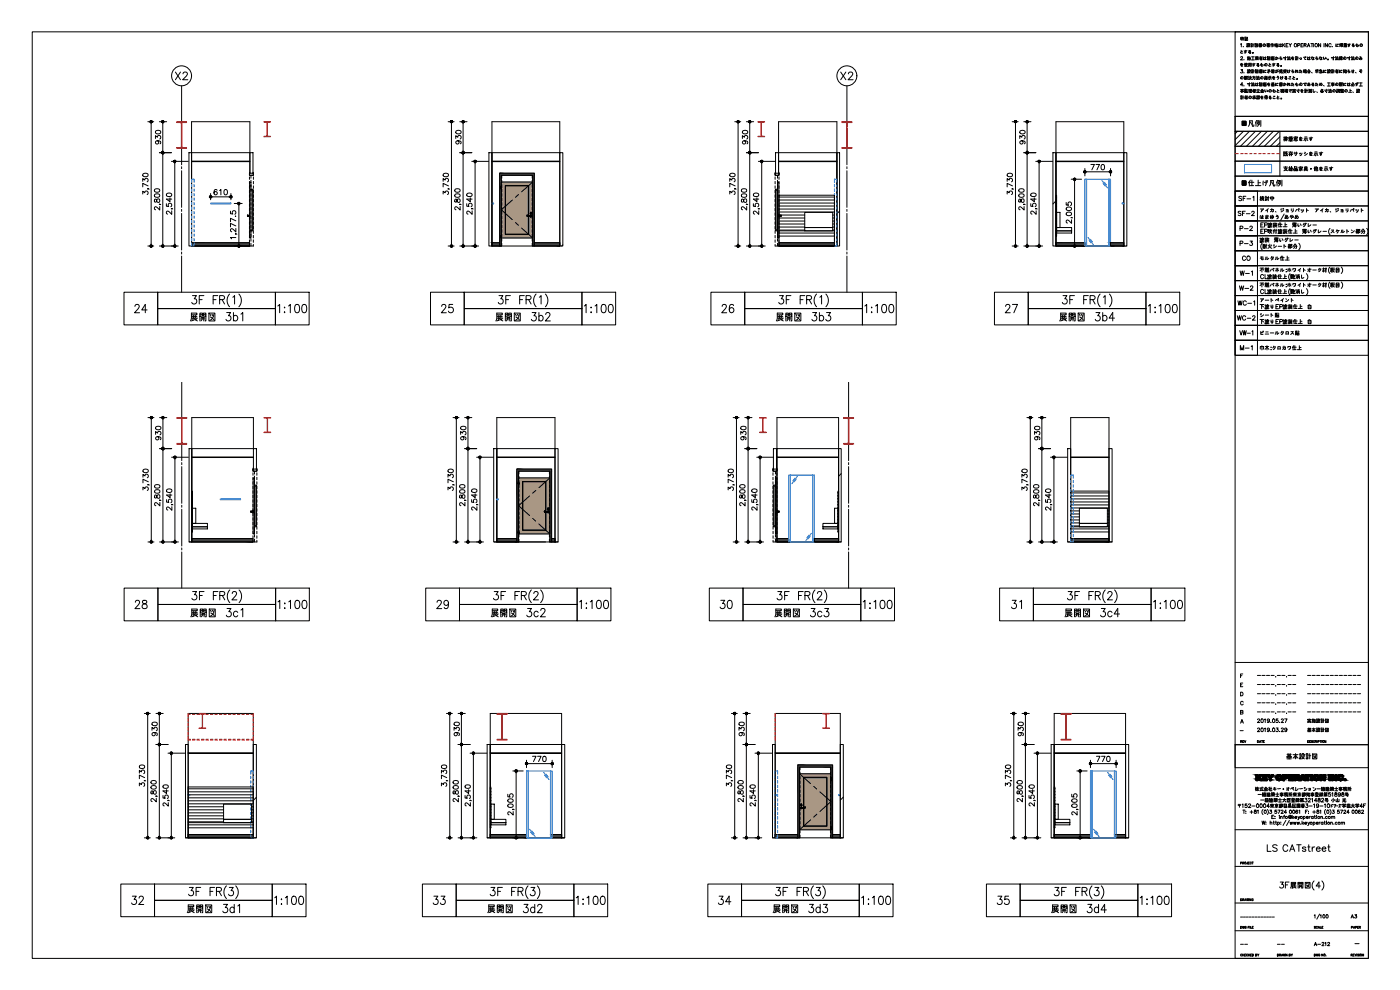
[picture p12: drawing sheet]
<svg xmlns="http://www.w3.org/2000/svg" width="420mm" height="297mm" viewBox="0 0 420 297" stroke-linecap="round" stroke-linejoin="round" font-family="sans-serif">
<defs><g id="words">
<g font-size="5.7">
<text x="39.5" y="94.9">24</text>
<text x="82.6" y="94.9">1:100</text>
<text x="131.6" y="94.9">25</text>
<text x="174.6" y="94.9">1:100</text>
<text x="215.5" y="94.9">26</text>
<text x="258.6" y="94.9">1:100</text>
<text x="300.9" y="94.9">27</text>
<text x="343.6" y="94.9">1:100</text>
<text x="56.1" y="97.4">展開図 3b1</text>
<text x="147.8" y="97.4">展開図 3b2</text>
<text x="232.1" y="97.4">展開図 3b3</text>
<text x="317.1" y="97.4">展開図 3b4</text>
<text x="39.5" y="183.8">28</text>
<text x="82.6" y="183.8">1:100</text>
<text x="130.2" y="183.8">29</text>
<text x="173.2" y="183.8">1:100</text>
<text x="215.2" y="183.8">30</text>
<text x="258.2" y="183.8">1:100</text>
<text x="302.7" y="183.8">31</text>
<text x="345.4" y="183.8">1:100</text>
<text x="56.4" y="186.3">展開図 3c1</text>
<text x="146.4" y="186.3">展開図 3c2</text>
<text x="231.8" y="186.3">展開図 3c3</text>
<text x="318.6" y="186.3">展開図 3c4</text>
<text x="38.5" y="272.7">32</text>
<text x="55.4" y="275.2">展開図 3d1</text>
<text x="81.5" y="272.7">1:100</text>
<text x="129.1" y="272.7">33</text>
<text x="145.3" y="275.2">展開図 3d2</text>
<text x="172.2" y="272.7">1:100</text>
<text x="214.8" y="272.7">34</text>
<text x="231.1" y="275.2">展開図 3d3</text>
<text x="257.9" y="272.7">1:100</text>
<text x="298.4" y="272.7">35</text>
<text x="314.7" y="275.2">展開図 3d4</text>
<text x="341.5" y="272.7">1:100</text>
</g>
<g font-size="5.3">
<text x="51.9" y="25">X2</text>
<text x="251.5" y="25">X2</text>
</g>
<g font-size="4.9">
<text x="371.8" y="39.2">凡例</text>
<text x="385.2" y="229">基本設計図</text>
</g>
<g font-size="4.4">
<text x="370.8" y="61.4">SF-1</text>
<text x="370.8" y="66">SF-2</text>
<text x="377.1" y="61.4">検討中</text>
<text x="371.1" y="70.6">P-2</text>
<text x="371.1" y="84">W-1</text>
<text x="371.8" y="79.4">CO</text>
<text x="370.8" y="92.8">WC-1</text>
<text x="370.4" y="97.4">WC-2</text>
<text x="371.5" y="106.2">M-1</text>
</g>
<g font-size="4">
<text x="371.1" y="74.8">P-3</text>
<text x="371.1" y="88.2">W-2</text>
<text x="371.1" y="101.6">VW-1</text>
<text x="391.6" y="220.8">基本設計図</text>
<text x="391.6" y="218">実施設計図</text>
<text x="404.6" y="276.6">A3</text>
</g>
<text font-size="3.5" x="376.4" y="209.9">----.--.--</text>
<g font-size="3.1">
<text x="376.4" y="207.1">----.--.--</text>
<text x="376.4" y="204.3">----.--.--</text>
<text x="376.4" y="215.2">----.--.--</text>
</g>
<g font-size="2.6">
<text x="391.6" y="203.9">------------</text>
<text x="391.6" y="209.2">------------</text>
<text x="391.6" y="206.7">------------</text>
<text x="391.6" y="212">------------</text>
<text x="371.1" y="220.5">-</text>
<text x="371.5" y="276.2">------------</text>
<text x="371.5" y="284.7">--</text>
<text x="382.4" y="284.7">--</text>
<text x="405.7" y="284.3">-</text>
</g>
</g></defs>
<g fill="#424242" stroke="#424242" stroke-width=".3">
<path d="M57.5 72.8l17.4 1v-1zM57.5 72.8l17.4 1h-17.4z"/>
<path d="M149.9 52l10.5 .6v-.6zM149.9 52l10.5 .6h-10.5z"/>
<path d="M159.9 52.6l.5 21.2v-21.2zM159.9 52.6l.5 21.2h-.5z"/>
<path d="M149.9 52.6l.5 21.2v-21.2zM149.9 52.6l.5 21.2h-.5z"/>
<path d="M147.6 72.8l2.3 1v-1zM147.6 72.8l2.3 1h-2.3z"/>
<path d="M160.4 72.8l7.6 1v-1zM160.4 72.8l7.6 1h-7.6z"/>
<path d="M233.8 72.8l16.6 1v-1zM233.8 72.8l16.6 1h-16.6z"/>
<path d="M316.9 72.8l8.7 1v-1zM316.9 72.8l8.7 1h-8.7z"/>
<path d="M333.3 72.8l4 1v-1zM333.3 72.8l4 1h-4z"/>
<path d="M57.6 161.6l18.3 1v-1zM57.6 161.6l18.3 1h-18.3z"/>
<path d="M56.5 250.4l19.5 1v-1zM56.5 250.4l19.5 1h-19.5z"/>
<path d="M155.1 140.7l10.4 .7v-.7zM155.1 140.7l10.4 .7h-10.4z"/>
<path d="M165 141.4l.5 21.2v-21.2zM165 141.4l.5 21.2h-.5z"/>
<path d="M155.1 141.4l.5 21.2v-21.2zM155.1 141.4l.5 21.2h-.5z"/>
<path d="M149.1 161.6l6 1v-1zM149.1 161.6l6 1h-6z"/>
<path d="M165.5 161.6l1.1 1v-1zM165.5 161.6l1.1 1h-1.1z"/>
<path d="M233.2 161.6l3.5 1v-1zM233.2 161.6l3.5 1h-3.5z"/>
<path d="M244.4 161.6l7.3 1v-1zM244.4 161.6l7.3 1h-7.3z"/>
<path d="M321.3 161.6l11.5 1v-1zM321.3 161.6l11.5 1h-11.5z"/>
<path d="M147.1 250.4l10.9 1v-1zM147.1 250.4l10.9 1h-10.9z"/>
<path d="M165.7 250.4l2.9 1v-1zM165.7 250.4l2.9 1h-2.9z"/>
<path d="M316.4 250.4l10.9 1v-1zM316.4 250.4l10.9 1h-10.9z"/>
<path d="M335 250.4l2.8 1v-1zM335 250.4l2.8 1h-2.8z"/>
<path d="M232.6 250.4l6.8 1v-1zM232.6 250.4l6.8 1h-6.8z"/>
<path d="M239.4 229.5l10.5 .7v-.7zM239.4 229.5l10.5 .7h-10.5z"/>
<path d="M249.4 230.2l.5 21.2v-21.2zM249.4 230.2l.5 21.2h-.5z"/>
<path d="M239.4 230.2l.5 21.2v-21.2zM239.4 230.2l.5 21.2h-.5z"/>
<path d="M249.9 250.4l2.3 1v-1zM249.9 250.4l2.3 1h-2.3z"/>
</g>
<path d="M75 52v-15.5h-17.5v37.3M233.7 52v-15.5h17.5v37.3M147.6 73.8v-37.3h20.4v37.3M316.9 73.8v-37.3h20.4v37.3M76.1 134.6v-9.3h-18.5v37.3M149.1 162.6v-37.3h17.5v37.3M233.2 162.6v-37.3h18.5v37.3M321.3 162.6v-37.3h11.5v37.3M56.5 251.4v-37.3h19.5v37.3M147.1 251.4v-37.3h21.5v37.3M232.6 251.4v-37.3h19.6v37.3M316.4 251.4v-37.3h21.4v37.3" fill="none" stroke="#000" stroke-width=".3"/>
<path d="M57.5 73.8h18.6M147.6 73.8h20.4M232.6 73.8h18.6M316.9 73.8h20.4M56.7 162.6h20.4M148.3 162.6h19.2M232 162.6h20.5M320.4 162.6h13.4M55.7 251.4h21.2M146.2 251.4h23.3M231.8 251.4h21.3M315.5 251.4h23.2" fill="none" stroke="#000" stroke-width=".3"/>
<!-- layer: A02 PB -->
<g fill="none" stroke="#000" stroke-width=".3">
<path d="M56.7 45.8h.8v28h-.8zM75 45.8h.9v6.2h-.9zM75 45.8h-17.5v28h17.5M146.7 45.8h.9v28h-.9zM168 45.8h.9v28h-.9zM168 45.8h-20.4v28M232.7 45.8h1v6.2h-1zM233.6 45.8h17.6v28h-17.5M251.2 45.8h.8v28h-.8zM316 45.8h.9v28h-.9zM337.3 45.8h-20.4v28h17.5M337.3 45.8h.9v28h-.9z"/>
<path d="M56.7 134.6h.9v28h-.9zM76.1 134.6h.9v6.1h-.9zM76.1 134.6h-18.5v28M148.2 134.6h.9v28h-.9zM166.6 134.6h-17.5v28h14.6M166.6 134.6h.9v28h-.9zM232.1 134.6h.9v6.1h-.9zM233.2 134.6h18.5v28h-18.5zM251.7 134.6h.8v28h-.8zM320.4 134.6h.9v28h-.9zM332.8 134.6h1v28h-1zM55.7 223.4h.8v28h-.8z"/>
<path d="M76 223.4h.9v28h-.9zM146.2 223.4h.9v28h-.9zM168.6 223.4h.9v28h-.9zM168.6 223.4h-21.5v28M231.8 223.4h.8v28h-.8zM252.2 223.4h.9v28h-.9zM315.5 223.4h.9v28h-.9zM337.8 223.4h-21.4v28h18.5M337.8 223.4h.9v28h-.9z"/>
</g>
<g fill="none" stroke="#000" stroke-width=".3">
<path d="M57.5 72.8h17.4v1h-17.4zM147.6 72.8h2.3v1h-2.3zM160.4 72.8h7.6v1h-7.6zM233.8 72.8h16.6v1h-16.6zM316.9 72.8h8.7v1h-8.7zM333.3 72.8h4v1h-4zM57.6 161.6h18.3v1h-18.3zM149.1 161.6h6v1h-6zM165.5 161.6h1.1v1h-1.1zM233.2 161.6h3.5v1h-3.5zM244.4 161.6h7.3v1h-7.3zM321.3 161.6h11.5v1h-11.5z"/>
<path d="M56.5 250.4h19.5v1h-19.5zM147.1 250.4h10.9v1h-10.9zM165.7 250.4h2.9v1h-2.9zM232.6 250.4h6.8v1h-6.8zM249.9 250.4h2.3v1h-2.3zM316.4 250.4h10.9v1h-10.9zM335 250.4h2.8v1h-2.8z"/>
</g>
<g fill="none" stroke="#000" stroke-width=".3">
<path d="M74.9 52v.6h1.2v-.6v.5M74.9 52v.5M74.9 53.1v.7M74.9 54.4v.8M74.9 55.8v.7M74.9 57.1v.8M74.9 58.5v.7M74.9 59.8v.8M74.9 52h.1M74.9 52h.2h-.2v.6h1.1v-.6h-.2h.2M74.9 54.6h.4v16.8h-.4zM75.3 56.8h.7v12.5h-.7"/>
<path d="M75.3 57h.4v12.1h-.4M75.3 52.6v.9M75.3 54.1v.7M75.3 55.4v.8M75.3 56.8v.7M75.3 58.1v.8M75.3 59.5v.7M76 52h.1M76 59.8v.8M76.1 53.1v.7M76.1 54.4v.8M76.1 55.8v.7"/>
<path d="M76.1 57.1v.8M76.1 58.5v.7M150.4 56.4h.1M150.4 56.2v.1M150.4 56.2h.1M150.4 55.9l.1 .8zM150.5 54.6h9.4v16.8h-9.4zM150.5 55.8v.9M150.5 56.4h.1M150.5 56.7h.1M150.6 52.6v.9M150.6 54.1v.7"/>
<path d="M150.6 55.4v.8M150.6 56.8v.7M150.6 58.1v.8M150.6 59.5v.7M151.6 55.7h7.1v14.6h-7.1zM151.7 55.8h6.9v14.5h-6.9zM159.7 52.6v.9M159.7 54.1v.7M159.7 55.4v.8M159.7 56.8v.7M159.7 58.1v.8M159.7 59.5v.7"/>
<path d="M232.6 53.1v.7M232.6 54.4v.8M232.6 55.8v.7M232.6 57.1v.8M232.6 58.5v.7M232.6 59.8v.8M232.6 52h.1M232.6 52h.2h-.2v.6h1.2v-.6h-.2h.2M233.3 54.6h.4v16.8h-.4zM233.3 56.8h-.6v12.5h.6M233.3 57h-.4v12.1h.4M233.3 52.6v.9"/>
<path d="M233.3 54.1v.7M233.3 55.4v.8M233.3 56.8v.7M233.3 58.1v.8M233.3 59.5v.7M233.8 52h.1M233.8 52v.6h-1.2v-.6v.5M233.8 52v.5M233.8 53.1v.7M233.8 54.4v.8M233.8 55.8v.7M233.8 57.1v.8"/>
<path d="M233.8 58.5v.7M233.8 59.8v.8M74.2 64.8h.8M74.3 64.8v.1M74.3 64.9h.1M74.3 64.9h.5M74.3 64.8h.1M74.7 64.8v.1M74.8 65.1h.1M74.8 64.6h.1M74.8 64.9h.1M74.8 64.7h.1"/>
<path d="M74.8 64.6v.5M74.8 64.7l-.5 .1M74.9 61.2v.7M74.9 62.5v.8M74.9 63.9l-.1 1.2M74.9 65.2v.8M74.9 66.6v.7M74.9 67.9v.8M74.9 69.3v.7M74.9 70.6v.8M74.9 72v.7M74.9 73.3v.5"/>
<path d="M74.9 64.8h.1M75.3 60.8v.8M75.3 62.2v.7M75.3 63.5v.8M75.3 64.9v.7M75.3 66.2v.8M75.3 67.6v.7M75.3 68.9v.8M75.3 70.3v.7M75.3 71.6v.8M75.3 73v.8M76 61.2v.7"/>
<path d="M76 62.5v.8M76 63.9v.7M76 65.2v.8M76 66.6v.7M76 67.9v.8M76 69.3v.7M76 70.6v.8M76 72v.7M76 73.3v.5M150.4 71.1h.1M150.4 70.9h.1M150.4 70.6h.1"/>
<path d="M150.4 70.6l.1 .8zM150.5 70.6v.9M150.5 71.1h.1M150.5 71l-.1 .1M150.6 73l-.2 .8M150.6 60.8v.8M150.6 62.2v.7M150.6 63.5v.8M150.6 64.9v.7M150.6 66.2v.8M150.6 67.6v.7M150.6 68.9v.8"/>
<path d="M150.6 70.3v.7M150.6 71.6v.8M158.2 64.8h1.4M158.2 64.8l1.2 .1M158.2 64.8h.1M159.1 64h.5M159.3 64.1h.1M159.3 63.9h.1M159.3 65h.1M159.3 63.9v.2M159.3 63.9v.3M159.3 64.1v.1"/>
<path d="M159.3 63.8v.5M159.3 64.5v.6M159.4 64.8h-1.2M159.4 64.8h.1M159.4 64.8l-.2 .1M159.4 64.8v.1M159.5 64.8v.1M159.7 73l.2 .8M159.7 60.8v.8M159.7 62.2v.7M159.7 63.5v.8M159.7 64.9v.7"/>
<path d="M159.7 66.2v.8M159.7 67.6v.7M159.7 68.9v.8M159.7 70.3v.7M159.7 71.6v.8M160.2 73.8h-.3v-21.2h-9.5v21.2h-.5v-21.8h10.5v21.8M232.6 61.2v.7M232.6 62.5v.8M232.6 63.9v.7M232.6 65.2v.8M232.6 66.6v.7M232.6 67.9v.8"/>
<path d="M232.6 69.3v.7M232.6 70.6v.8M232.6 72v.7M232.6 73.3v.5M233.3 60.8v.8M233.3 62.2v.7M233.3 63.5v.8M233.3 64.9v.7M233.3 66.2v.8M233.3 67.6v.7M233.3 68.9v.8M233.3 70.3v.7"/>
<path d="M233.3 71.6v.8M233.3 73v.8M233.7 64.8h.7M233.7 64.8h.1M233.8 64.8h.1M233.8 64.8v.1M233.8 61.2v.7M233.8 62.5v.8M233.8 63.9v.7M233.8 65.2v.8M233.8 66.6v.7M233.8 67.9v.8"/>
<path d="M233.8 69.3v.7M233.8 70.6v.8M233.8 72v.7M233.8 73.3v.5M233.8 65.1h.1M233.8 64.6h.1M233.8 64.6v.5M233.8 64.9h.1M233.8 64.7h.1M233.8 64.7l.6 .1M233.9 64.8v.1M234.3 64.9h.1"/>
<path d="M234.3 64.8h.1M234.4 64.8h.1M234.4 64.8v.1M234.4 64.9h-.6M234.4 64.9h.1M75.3 153.6h.7M75.3 153.6v.1M75.3 153.6h.1M75.3 153.5h.1M75.4 153.6h.1M75.4 153.7h.5M75.8 153.6v.1"/>
<path d="M75.9 153.5l-.5 .1M75.9 153.7h.1M75.9 153.5h.1M75.9 153.8h.1M75.9 153.4h.1M75.9 153.4v.4M75.9 140.8v.6h1.2v-.6M75.9 140.7v.6M75.9 141.8v.8M75.9 143.2v.7M75.9 144.6v.7M75.9 145.9v.7"/>
<path d="M75.9 147.2v.8M75.9 148.6v.8M75.9 150v.7M75.9 151.3v.7M75.9 152.6v.8M75.9 154v.8M75.9 155.3v.8M75.9 156.7v.7M75.9 158.1v.7M75.9 159.4v.8M75.9 140.8h.1M75.9 140.7h.2l-.2 .1v.6h1.2v-.6h-.2l.2-.1"/>
<path d="M75.9 153.6h.1M75.9 153.6v.1M76 143.4h.4v16.8h-.4zM76 153.6h.1M76.4 146.3v-.8h.6v12.6h-.6M76.4 145.8h.4v12h-.4M76.4 141.4v.8M76.4 142.8v.8M76.4 144.2v.7M76.4 146.9v.7M76.4 148.2v.8M76.4 149.6v.8"/>
<path d="M76.4 150.9v.8M76.4 152.3v.7M76.4 153.6v.8M76.4 155v.8M76.4 156.3v.8M76.4 157.7v.7M76.4 159.1v.7M77.1 140.8h.1M77.1 140.7v.6M77.1 141.8v.8M77.1 143.2v.7M77.1 144.6v.7"/>
<path d="M77.1 145.9v.7M77.1 147.2v.8M77.1 148.6v.8M77.1 150v.7M77.1 151.3v.7M77.1 152.6v.8M77.1 154v.8M77.1 155.3v.8M77.1 156.7v.7M77.1 158.1v.7M77.1 159.4v.8M155.5 144.9l.1 .2"/>
<path d="M155.5 159.7l.1 .2M155.6 145.1h.1M155.6 144.9h.1M155.6 144.7h.1M155.6 159.9h.1M155.6 159.7h.1M155.6 159.4h.1M155.6 144.6l.1 .9M155.6 159.4l.1 .8zM155.6 144.6v.9M155.6 159.4v.9M155.6 143.4h9.4v16.8h-9.4z"/>
<path d="M155.7 145.5h.1M155.7 145.2h.1M155.7 145.1h.1M155.7 159.9h.1M155.7 141.4v.8M155.7 142.8v.8M155.7 144.2v.7M155.7 145.5v.8M155.7 146.9v.7M155.7 148.2v.8M155.7 149.6v.8M155.7 150.9v.8"/>
<path d="M155.7 152.3v.7M155.7 153.6v.8M155.7 155v.8M155.7 156.3v.8M155.7 157.7v.7M155.7 159.1v.7M156.8 144.4h7v14.7h-7zM156.9 144.5h6.8v14.5h-6.8zM163.3 153.6h1.5M163.4 153.6h.1M163.4 153.6l1.2 .1M163.5 153.5l-.1 .1"/>
<path d="M163.5 153.7h.8M164.2 152.8h.6M164.3 153.6v.1M164.4 153.5l.2 .1M164.4 152.9h.2M164.4 152.7h.2M164.4 153.8h.2M164.5 153.8h.1M164.5 152.7v.2M164.5 152.9h.1M164.5 152.7h.1M164.5 152.5v.6"/>
<path d="M164.5 153.3v.6M164.5 152.6v.4M164.6 153.6h.1M164.6 153.6h-1.2M164.6 153.6l-.3 .1M164.6 153.5l-.2 .2M164.7 153.6v.1M164.9 141.4v.8M164.9 142.8v.8M164.9 144.2v.7M164.9 145.5v.8M164.9 146.9v.7"/>
<path d="M164.9 148.2v.8M164.9 149.6v.8M164.9 150.9v.8M164.9 152.3v.7M164.9 153.6v.8M164.9 155v.8M164.9 156.3v.8M164.9 157.7v.7M164.9 159.1v.7M232 140.8v.6h1.2v-.6M232 140.7v.6M232 141.8v.8"/>
<path d="M232 143.2v.7M232 144.6v.7M232 145.9v.7M232 147.2v.8M232 148.6v.8M232 150v.7M232 151.3v.7M232 152.6v.8M232 154v.8M232 140.8h.1M232 140.7h.2l-.2 .1v.6h1.2v-.6h-.2l.2-.1M232 155.3v.8"/>
<path d="M232 156.7v.7M232 158.1v.7M232 159.4v.8M232.7 143.4h.4v16.8h-.4zM232.7 146.3v-.8h-.6v12.6h.6M232.7 145.8h-.4v12h.4M232.7 141.4v.8M232.7 142.8v.8M232.7 144.2v.7M232.7 146.9v.7M232.7 148.2v.8M232.7 149.6v.8"/>
<path d="M232.7 150.9v.8M232.7 152.3v.7M232.7 153.7v.7M232.7 155v.8M232.7 156.3v.8M232.7 157.7v.7M232.7 159.1v.7M233.1 153.6h.7M233.1 153.6h.1M233.2 140.8h.1M233.2 153.6h.1M233.2 140.7v.6"/>
<path d="M233.2 141.8v.8M233.2 143.2v.7M233.2 144.6v.7M233.2 145.9v.7M233.2 147.2v.8M233.2 148.6v.8M233.2 150v.7M233.2 151.3v.7M233.2 152.6v1.2M233.2 154v.8M233.2 155.3v.8M233.2 156.7v.7"/>
<path d="M233.2 158.1v.7M233.2 159.4v.8M233.2 153.8h.1M233.2 153.4h.1M233.2 153.7h.1M233.2 153.5h.1M233.2 153.4v.4M233.2 153.5l.5 .1M233.3 153.6v.1M233.7 153.5h.1M233.7 153.6h.1M233.7 153.7h-.5"/>
<path d="M233.7 153.6v.1M233.8 153.6h.1M75.9 160.7v.8M75.9 162.1v.5M76.4 160.4v.7M76.4 161.7v.9M77.1 160.7v.8M77.1 162.1v.5M155.7 160.2h.1M155.7 161.7l-.1 .9M155.7 160.4v.7M164.9 161.7l.1 .9"/>
<path d="M164.9 160.4v.7M165.4 162.6h-.4v-21.2h-9.4v21.2h-.5v-21.9h10.4v21.9M232 160.7v.8M232 162.1v.5M232.7 160.4v.7M232.7 161.7v.9M233.2 160.7v.8M233.2 162.1v.5M240 232.2h9.4v16.8h-9.4zM240.1 230.2v.8M240.1 231.6v.8M240.1 233v.7"/>
<path d="M240.1 234.3v.8M240.1 235.7v.7M240.1 237v.8M240.1 238.4v.7M240.1 239.7v.8M241.2 233.2h7v14.7h-7zM241.2 233.3h6.9v14.5h-6.9zM249.2 230.2v.8M249.2 231.6v.8M249.2 233v.7M249.2 234.3v.8M249.2 235.7v.7"/>
<path d="M249.2 237v.8M249.2 238.4v.7M249.2 239.7v.8M249.3 233.9h.1M249.3 233.4l.1 .8zM249.3 233.8v.1M249.3 233.7h.1M249.3 234.2h.1M249.4 233.4v.9M249.4 233.4h.1M249.4 233.9h.1M249.4 233.7h.1"/>
<path d="M249.4 233.9l-.1 .1M239.4 251.4v-21.9h10.5v21.9h-.5v-21.2h-9.5v21.2h-.3M240.1 250.5l-.2 .9M240.1 241.1v.7M240.1 242.4v.8M240.1 243.8v.7M240.1 245.1v.8M240.1 246.5v.7M240.1 247.8v.8M240.1 249.2v.7M240.2 242.4h1.4M240.2 241.6h.5"/>
<path d="M240.3 242.3l.1 .1M240.4 242.3l.2 .1M240.4 242.4h.2M240.4 242.3h.1M240.4 242.3l1.2 .1M240.4 241.7h.2M240.4 241.5h.2M240.5 241.6h.1M240.4 242.5l.1 .1M240.5 241.7h.1M240.5 241.5h.1M240.5 242.6h.1"/>
<path d="M240.5 241.3v.6M240.5 242.1v.6M240.5 241.4h.1M240.5 242.5v.1M240.6 242.3h-.2M240.6 242.3h.9M241.5 242.3h.1M241.6 242.4h.1M241.6 242.4h-1.2M241.6 242.4h-1M249.2 250.5l.2 .9M249.2 241.1v.7"/>
<path d="M249.2 242.4v.8M249.2 243.8v.7M249.2 245.1v.8M249.2 246.5v.7M249.2 247.8v.8M249.2 249.2v.7M249.3 248.7h.1M249.3 248.2l.1 .8zM249.3 249h.1M249.4 248.1v.9M249.4 248.2h.1M249.4 248.7h.1"/>
<path d="M249.4 248.5h.1M249.4 248.7h-.1M249.4 248.5v.1"/>
<circle cx="74.7" cy="64.8" r=".03"/>
<circle cx="159.2" cy="64.8" r=".03"/>
<circle cx="159.3" cy="64.8" r=".24"/>
<circle cx="159.3" cy="64" r=".22"/>
<circle cx="159.5" cy="64.8" r=".03"/>
<circle cx="233.9" cy="64.8" r=".03"/>
<circle cx="75.8" cy="153.6" r=".03"/>
<circle cx="164.3" cy="153.6" r=".03"/>
<circle cx="164.5" cy="153.6" r=".24"/>
<circle cx="164.5" cy="152.8" r=".22"/>
<circle cx="164.7" cy="153.6" r=".03"/>
<circle cx="233.3" cy="153.6" r=".03"/>
<circle cx="240.3" cy="242.4" r=".03"/>
<circle cx="240.5" cy="241.6" r=".22"/>
<circle cx="240.5" cy="242.4" r=".24"/>
<circle cx="240.6" cy="242.4" r=".03"/>
</g>
<g fill="none" stroke="#000" stroke-width=".3">
<path d="M54.5 25.8v10.8M54.5 37.2v.6M54.5 38.4v11M254.2 25.8v10.8M254.2 37.2v.6M254.2 38.4v11M54.5 50v.6M54.5 51.2v11M254.2 50v.6M254.2 51.2v11M54.5 62.8v.6M54.5 64v11"/>
<path d="M54.5 75.6v.6M54.5 76.8v10.9M254.2 62.8v.6M254.2 64v11M254.2 75.6v.6M254.2 76.8v10.9M54.5 114.7v10.7M254.7 114.7v10.7M54.5 126v.6M54.5 127.2v11M54.5 138.8v.6M254.7 126v.6"/>
<path d="M254.7 127.2v11M254.7 138.8v.6M54.5 140v11M54.5 151.6v.6M54.5 152.8v11M254.7 140v11M254.7 151.6v.6M254.7 152.8v11M54.5 164.4v.6M54.5 165.6v10.9M254.7 164.4v.6M254.7 165.6v10.9"/>
</g>
<path d="M57.5 48.4l17.5 .1zM147.6 48.4l20.4 .1zM233.7 48.4l17.5 .1zM316.9 48.4l20.4 .1zM57.6 137.1l18.5 .2zM149.1 137.1l17.5 .2zM233.2 137.1l18.5 .2zM321.3 137.1l11.5 .2zM56.5 225.9l19.5 .1zM147.1 225.9l21.5 .1zM232.6 225.9l19.6 .1zM316.4 225.9l21.4 .1z" fill="none" stroke="#000" stroke-width=".3"/>
<g fill="none" stroke="#0075eb" stroke-width=".3">
<path d="M57.5 54.7v-.9h.8v.9M57.5 55.3v.8M57.5 56.7v.7M57.5 58v.8M57.5 59.4v.7M58.3 55.3v.8M58.3 56.7v.7M58.3 58v.8M58.3 59.4v.7M250.4 54.7v-.9h.8v.9M250.4 55.3v.8M250.4 56.7v.7"/>
<path d="M250.4 58v.8M250.4 59.4v.7M251.2 55.3v.8M251.2 56.7v.7M251.2 58v.8M251.2 59.4v.7M325.6 53.8h.5v20h-.5zM326.1 53.8h6.7v20h-6.7zM330.7 54.2l1.7 2.2M331 55l.6 .8M331.4 54.7l.6 .8M332.8 53.8h.5v20h-.5z"/>
<path d="M57.5 72.9v.9h.8v-.9M57.5 60.7v.8M57.5 62.1v.7M57.5 63.4v.8M57.5 64.8v.7M57.5 66.1v.8M57.5 67.5v.7M57.5 68.8v.8M57.5 70.2v.7M57.5 71.5v.8M58.3 60.7v.8M58.3 62.1v.7"/>
<path d="M58.3 63.4v.8M58.3 64.8v.7M58.3 66.1v.8M58.3 67.5v.7M58.3 68.8v.8M58.3 70.2v.7M58.3 71.5v.8M63.2 60.9h6.1v.3h-6.1zM147.6 60.9h.5v.3h-.5zM250.4 72.9v.9h.8v-.9M250.4 60.7v.8M250.4 62.1v.7"/>
<path d="M250.4 63.4v.8M250.4 64.8v.7M250.4 66.1v.8M250.4 67.5v.7M250.4 68.8v.8M250.4 70.2v.7M250.4 71.5v.8M251.2 60.7v.8M251.2 62.1v.7M251.2 63.4v.8M251.2 64.8v.7M251.2 66.1v.8"/>
<path d="M251.2 67.5v.7M251.2 68.8v.8M251.2 70.2v.7M251.2 71.5v.8M326.5 71.2l1.7 2.3M326.8 72.1l.6 .8M327.2 71.8l.6 .8M336.8 60.9h.5v.3h-.5zM66.1 149.7h6.1v.3h-6.1zM149.1 149.7h.5v.3h-.5zM236.7 142.5h.5v20.1h-.5zM237.2 142.5h6.7v20.1h-6.7z"/>
<path d="M238.6 143.5l-.6 .8M239 143.8l-.6 .8M239.3 142.9l-1.7 2.2M243.9 142.5h.5v20.1h-.5zM321.3 143.5v-1h.8v1M321.3 144.1v.8M321.3 145.4v.8M321.3 146.8v.7M321.3 148.2v.7M321.3 149.5v.7M321.3 150.8v.8M321.3 152.2v.8"/>
<path d="M321.3 153.6v.7M321.3 154.9v.7M321.3 156.3v.7M321.3 157.6v.8M321.3 158.9v.8M322.1 144.1v.8M322.1 145.4v.8M322.1 146.8v.7M322.1 148.2v.7M322.1 149.5v.7M322.1 150.8v.8M322.1 152.2v.8"/>
<path d="M322.1 153.6v.7M322.1 154.9v.7M322.1 156.3v.7M322.1 157.6v.8M322.1 158.9v.8M242.8 160.6l-.6 .8M243.2 160.9l-.6 .8M243.5 160l-1.7 2.2M321.3 161.7v.9h.8v-.9M321.3 160.3v.7M322.1 160.3v.7M56.5 238.5h.5v.2h-.5z"/>
<path d="M75.3 232.3v-1h.7v1M75.3 232.9v.7M75.3 234.2v.8M75.3 235.6v.7M75.3 236.9v.8M75.3 238.3v.7M75.3 239.6v.8M76 232.9v.7M76 234.2v.8M76 235.6v.7M76 236.9v.8M76 238.3v.7"/>
<path d="M76 239.6v.8M158 231.3h.5v20.1h-.5zM158.5 231.3h6.7v20.1h-6.7zM163.1 231.7l1.7 2.2M163.5 232.6l.6 .8M163.9 232.3l.6 .8M165.2 231.3h.5v20.1h-.5zM232.6 232.3v-1h.8v1M232.6 238.5h.5v.2h-.5zM232.6 232.9v.7M232.6 234.2v.8M232.6 235.6v.7"/>
<path d="M232.6 236.9v.8M232.6 238.3v.7M232.6 239.6v.8M233.4 232.9v.7M233.4 234.2v.8M233.4 235.6v.7M233.4 236.9v.8M233.4 238.3v.7M233.4 239.6v.8M251.7 238.5h.5v.2h-.5zM327.3 231.3h.5v20.1h-.5zM327.8 231.3h6.7v20.1h-6.7z"/>
<path d="M332.4 231.7l1.6 2.2M332.7 232.6l.6 .8M333.1 232.3l.6 .8M334.5 231.3h.5v20.1h-.5zM75.3 250.4v1h.7v-1M75.3 241v.7M75.3 242.3v.8M75.3 243.7v.7M75.3 245v.8M75.3 246.4v.7M75.3 247.7v.8M75.3 249.1v.7"/>
<path d="M76 241v.7M76 242.3v.8M76 243.7v.7M76 245v.8M76 246.4v.7M76 247.7v.8M76 249.1v.7M158.9 248.8l1.7 2.2M159.3 249.6l.6 .9M159.7 249.4l.6 .8M232.6 250.4v1h.8v-1M232.6 241v.7"/>
<path d="M232.6 242.3v.8M232.6 243.7v.7M232.6 245v.8M232.6 246.4v.7M232.6 247.7v.8M232.6 249.1v.7M233.4 241v.7M233.4 242.3v.8M233.4 243.7v.7M233.4 245v.8M233.4 246.4v.7M233.4 247.7v.8"/>
<path d="M233.4 249.1v.7M328.2 248.8l1.6 2.2M328.5 249.6l.6 .9M328.9 249.4l.6 .8"/>
</g>
<g fill="none" stroke="#000" stroke-width=".3">
<path d="M44.4 36.5h1.7M45.4 37.1v36.1M46.7 39.3a.8 .8 0 0 1 1-.3 .8 .8 0 0 1 .5 .9 .8 .8 0 0 1-1 .4 .8 .8 0 0 1-.5-1zM47.8 36.5h2.2M48.9 37.1v8.1M134.5 36.5h1.8M135.5 37.1v36.1M136.9 39.3a.79 .79 0 0 1 .9-.3 .79 .79 0 0 1 .5 .9 .79 .79 0 0 1-1 .3 .79 .79 0 0 1-.4-.9zM138 36.5h2.2M139 37.1v8.1M220.5 36.5h1.8M221.5 37.1v36.1"/>
<path d="M222.9 39.3a.79 .79 0 0 1 1-.3 .79 .79 0 0 1 .4 .9 .79 .79 0 0 1-1 .3 .79 .79 0 0 1-.4-.9zM224 36.5h2.2M225 37.1v8.1M303.8 36.5h1.8M304.8 37.1v36.1M306.1 39.3a.79 .79 0 0 1 1-.3 .79 .79 0 0 1 .5 .9 .79 .79 0 0 1-1 .3 .79 .79 0 0 1-.5-.9zM307.3 36.5h2.1M308.3 37.1v8.1M42.8 58.2v-.8l.7 .4a.53 .53 0 0 1 .8-.4 .53 .53 0 0 1-.1 1M42.8 54.4v-.8l.7 .4a.53 .53 0 0 1 .8-.4 .53 .53 0 0 1-.1 1M42.9 52.2a.79 .79 0 0 1 1-.3 .79 .79 0 0 1 .5 .9 .79 .79 0 0 1-1 .3 .79 .79 0 0 1-.5-.9zM44.4 56.6l.3 .2"/>
<path d="M44.5 55.8l-1.7-.8v1.1M46.4 59.8l-.1 .6 .4 .2 .7-.9a.51 .51 0 0 1 .6 .6 .51 .51 0 0 1-.8 .3l-.3-.8zM46.4 58.4a.79 .79 0 0 1 1-.3 .79 .79 0 0 1 .5 .9 .79 .79 0 0 1-1 .3 .79 .79 0 0 1-.5-.9zM46.4 56.8a.79 .79 0 0 1 1-.3 .79 .79 0 0 1 .5 1 .79 .79 0 0 1-1 .3 .79 .79 0 0 1-.5-1zM46.7 41.6v-.9l.5 .5a.54 .54 0 0 1 .9-.4 .54 .54 0 0 1-.2 .9M47.2 42.2a.5 .5 0 0 1 .4 .7 .5 .5 0 0 1-.8 .2 .5 .5 0 0 1 .1-.8l.3-.1a.75 .75 0 0 1 1 .6l-.2 .3M47.8 45.8h3.7M48.9 46.4v26.8M50 58.2a.79 .79 0 0 1 1-.4 .79 .79 0 0 1 .5 1 .79 .79 0 0 1-1 .3 .79 .79 0 0 1-.5-.9zM51 59.4v1.1l-1.1-.8h1.6M51.4 48.4h5.1M52.5 49v24.2"/>
<path d="M63.2 58.1v1.8M63.8 59.1h4.9M65.2 57.1l-.1-.2a.79 .79 0 0 0-1 .6 .79 .79 0 0 0 .6 1 .5 .5 0 0 0 .5-.5 .5 .5 0 0 0-.4-.5 .5 .5 0 0 0-.6 .4M65.9 57.2l.4-.3v1.6M67.4 56.9a.79 .79 0 0 1 1 .6 .79 .79 0 0 1-.6 1l-.5-.3zM69.3 58.1v1.8M133 58.2v-.8l.6 .4a.53 .53 0 0 1 .9-.4 .53 .53 0 0 1-.2 1M133 54.4v-.8l.6 .4a.53 .53 0 0 1 .9-.4 .53 .53 0 0 1-.2 1M133.1 52.2a.79 .79 0 0 1 1-.3 .79 .79 0 0 1 .4 .9 .79 .79 0 0 1-1 .3 .79 .79 0 0 1-.4-.9zM134.5 56.6l.4 .2M134.6 55.8l-1.6-.8v1.1M136.6 59.8l-.1 .6 .4 .2 .6-.9a.51 .51 0 0 1 .6 .6 .51 .51 0 0 1-.7 .3l-.4-.8z"/>
<path d="M136.6 58.4a.79 .79 0 0 1 .9-.3 .79 .79 0 0 1 .5 .9 .79 .79 0 0 1-1 .3 .79 .79 0 0 1-.4-.9zM136.6 56.8a.79 .79 0 0 1 .9-.3 .79 .79 0 0 1 .5 1 .79 .79 0 0 1-1 .3 .79 .79 0 0 1-.4-1zM136.8 41.6v-.9l.6 .5a.54 .54 0 0 1 .9-.4 .54 .54 0 0 1-.2 .9M137.3 42.2a.5 .5 0 0 1 .5 .7 .5 .5 0 0 1-.8 .2 .5 .5 0 0 1 0-.8l.3-.1a.75 .75 0 0 1 1.1 .6l-.2 .3M138 45.8h3.6M139 46.4v26.8M140.2 58.2a.79 .79 0 0 1 .9-.3 .79 .79 0 0 1 .5 .9l-1.2 .1-.3-.4zM141.1 59.4v1.1l-1-.8h1.6M141.6 48.4h5M142.6 49v24.2M219 58.2v-.8l.6 .4a.53 .53 0 0 1 .9-.4 .53 .53 0 0 1-.2 1M219 54.4v-.8l.6 .4a.53 .53 0 0 1 .9-.4 .53 .53 0 0 1-.2 1"/>
<path d="M219.1 52.2a.79 .79 0 0 1 1-.3 .79 .79 0 0 1 .4 .9l-1.2 .2-.3-.4zM220.5 56.6l.4 .2M220.6 55.8l-1.6-.8v1.1M222.6 59.8v.8h.3l.7-.9a.51 .51 0 0 1 .5 .6 .51 .51 0 0 1-.7 .3l-.4-.8zM222.6 58.4l.6-.2 .8 .2a.79 .79 0 0 1-.5 .9 .79 .79 0 0 1-1-.6zM222.6 56.8l.6-.2 .8 .2a.79 .79 0 0 1-.5 1 .79 .79 0 0 1-1-.6zM222.8 41.6v-.9l.6 .5a.53 .53 0 0 1 .5-.5 .53 .53 0 0 1 .6 .4 .53 .53 0 0 1-.4 .6M223.3 42.2a.5 .5 0 0 1 .5 .7 .5 .5 0 0 1-.8 .2 .5 .5 0 0 1 0-.8l.3-.1a.78 .78 0 0 1 1.1 .6l-.2 .3M224 45.8h3.6M225 46.4v26.8M226.2 58.2a.79 .79 0 0 1 1-.3 .79 .79 0 0 1 .4 .9l-1.2 .1-.3-.4zM227.2 59.4v1.1l-1.1-.8h1.6"/>
<path d="M227.6 48.4h5.1M228.6 49v24.2M302.3 58.2v-.8l.6 .4a.53 .53 0 0 1 .8-.4 .53 .53 0 0 1-.1 1M302.3 54.4v-.8l.6 .4a.53 .53 0 0 1 .8-.4 .53 .53 0 0 1-.1 1M302.3 52.2a.79 .79 0 0 1 1-.3 .79 .79 0 0 1 .5 .9l-1.2 .2-.3-.4zM303.8 56.6l.4 .2M303.9 55.8l-1.6-.8v1.1M305.8 59.8v.8h.3l.7-.9a.51 .51 0 0 1 .6 .6 .51 .51 0 0 1-.7 .3l-.4-.8zM305.8 58.4l.6-.2 .9 .2a.79 .79 0 0 1-.6 .9 .79 .79 0 0 1-.9-.6zM305.8 56.8l.6-.2 .9 .2a.79 .79 0 0 1-.6 1 .79 .79 0 0 1-.9-.6zM306 41.6v-.9l.7 .5a.53 .53 0 0 1 .5-.5 .53 .53 0 0 1 .5 .4 .53 .53 0 0 1-.4 .6M306.6 42.2a.5 .5 0 0 1 .4 .7 .5 .5 0 0 1-.7 .2 .5 .5 0 0 1 0-.8l.3-.1a.78 .78 0 0 1 1.1 .6l-.3 .3"/>
<path d="M307.3 45.8h3.6M308.3 46.4v26.8M309.4 58.2a.8 .8 0 0 1 1-.4 .8 .8 0 0 1 .5 1l-1.3 .1-.2-.1zM310.4 59.4v1.1l-1-.8h1.6M310.9 48.4h5M311.8 49v24.2M321.5 53.8h3.1M322.5 54.4v18.8M325.6 50.6v2.2M326.2 51.5h6.5M327.4 49.3h1l-.7 1.7M328.9 49.3h1.1l-.8 1.7"/>
<path d="M330.7 49.4a.79 .79 0 0 1 .9 .6 .79 .79 0 0 1-.6 1l-.5-.3zM333.3 50.6v2.2M44.4 73.8h1.7M47.8 73.8h5.7M47.9 61.3l.3 .1M47.9 62v1l-1.1-1-.5 .3 .1 .5 .3 .1M49.9 61.1v.8l.7 .1a.56 .56 0 0 1 0-.9 .56 .56 0 0 1 .8 .1 .56 .56 0 0 1-.2 .8M51.5 62.6l.3 .1M51.5 63.3v1l-1.1-1-.5 .3 .1 .5 .3 .1M69.2 63.4v.7l.7 .1a.56 .56 0 0 1-.1-.8 .56 .56 0 0 1 .9 0 .56 .56 0 0 1-.2 .9M70.3 73.8h2.4M70.3 61.1h2.4"/>
<path d="M70.7 70.1v.2v-.2l.4 .2M70.7 64.8v.2zM70.8 71.3h-1.6l.3 .4M70.8 68.5v1.1l-1.2-1-.4 .3 .1 .5 .3 .1M70.8 67.8l-1.6-.8v1.1M70.8 66.3l-1.6-.8v1.1M71.7 61.6v11.6M134.5 73.8h1.8M138 73.8h5.6M138 61.3l.4 .1M138.1 62v1l-1.3-1-.3 .6 .4 .3M140.1 61.1v.8l.7 .1a.57 .57 0 0 1-.1-.9 .57 .57 0 0 1 .9 .1 .57 .57 0 0 1-.2 .8"/>
<path d="M141.6 62.6l.4 .1M141.7 63.3v1l-.8-.8-.5-.2-.3 .6 .4 .3M220.5 73.8h1.8M224 73.8h5.7M224 61.3l.4 .1M224.1 62v1l-1.3-1-.3 .6 .4 .3M226.1 61.1v.8l.7 .1a.57 .57 0 0 1-.1-.9 .57 .57 0 0 1 .9 .1 .57 .57 0 0 1-.2 .8M227.6 62.6l.4 .1M227.7 63.3v1l-.8-.8-.5-.2-.3 .6 .4 .3M303.8 73.8h1.8M307.3 73.8h5.6M307.3 61.3l.4 .1"/>
<path d="M307.3 62v1l-1.3-1-.2 .6 .3 .3M309.4 61.1v.8l.6 .1a.57 .57 0 0 1 0-.9 .57 .57 0 0 1 .8 .1 .57 .57 0 0 1-.2 .8M310.9 62.6l.4 .1M311 63.3v1l-.8-.8-.6-.2-.2 .6 .3 .3M320 60.8v.7l.7 .1a.57 .57 0 0 1 0-.9 .57 .57 0 0 1 .8 .1 .57 .57 0 0 1-.2 .9M320.1 63.9a.79 .79 0 0 1 .9-.3 .79 .79 0 0 1 .5 .9 .79 .79 0 0 1-1 .3 .79 .79 0 0 1-.4-.9zM320.1 62.3a.79 .79 0 0 1 .9-.3 .79 .79 0 0 1 .5 1 .79 .79 0 0 1-1 .3 .79 .79 0 0 1-.4-1zM321.5 73.8h1.7M321.5 65.2l.4 .2M321.6 65.9v1.1l-1.2-1-.4 .3 .1 .5 .3 .1M44.4 125.3h1.8M45.4 125.9v36.1"/>
<path d="M46.7 130.3v-.8l.6 .4a.53 .53 0 0 1 .5-.5 .53 .53 0 0 1 .6 .5 .53 .53 0 0 1-.4 .6M46.8 128.1a.79 .79 0 0 1 1-.3 .79 .79 0 0 1 .4 .9 .79 .79 0 0 1-1 .3 .79 .79 0 0 1-.4-.9zM47.2 131a.5 .5 0 0 1 .5 .7 .5 .5 0 0 1-.8 .2 .5 .5 0 0 1 0-.8l.3-.1a.78 .78 0 0 1 1.1 .6l-.2 .3M47.9 125.3h2.2M47.9 134.6h3.6M48.9 125.9v8.1M48.9 135.2v26.8M51.5 137.2h5.1M52.5 137.8v24.2M136 125.3h1.8M136.9 125.9v36.1M138.2 130.3v-.8l.7 .4a.53 .53 0 0 1 .4-.5 .53 .53 0 0 1 .6 .5 .53 .53 0 0 1-.4 .6"/>
<path d="M138.3 128.1a.79 .79 0 0 1 1-.3 .79 .79 0 0 1 .5 .9 .79 .79 0 0 1-1 .3 .79 .79 0 0 1-.5-.9zM138.8 131a.5 .5 0 0 1 .4 .7 .5 .5 0 0 1-.8 .2 .5 .5 0 0 1 .1-.8l.3-.1a.78 .78 0 0 1 1 .6l-.2 .3M139.4 125.3h2.2M139.4 134.6h3.7M140.4 125.9v8.1M140.4 135.2v26.8M143 137.2h5.1M144 137.8v24.2M220 125.3h1.8M221 125.9v36.1M222.3 130.3v-.8l.6 .4a.53 .53 0 0 1 .5-.5 .53 .53 0 0 1 .6 .5 .53 .53 0 0 1-.4 .6M222.4 128.1l.6-.2 .8 .2a.79 .79 0 0 1-.5 1 .79 .79 0 0 1-1-.6z"/>
<path d="M222.8 131a.5 .5 0 0 1 .5 .7 .5 .5 0 0 1-.8 .2 .5 .5 0 0 1 0-.8l.3-.1a.75 .75 0 0 1 1.1 .6l-.2 .3M223.5 125.3h2.2M223.5 134.6h3.6M224.5 125.9v8.1M224.5 135.2v26.8M227.1 137.2h5.1M228.1 137.8v24.2M308.2 125.3h1.8M309.2 125.9v36.1M310.5 130.3v-.8l.6 .4a.54 .54 0 0 1 .8-.4 .54 .54 0 0 1-.1 1M310.6 128.1l.6-.2 .8 .2a.79 .79 0 0 1-.6 1 .79 .79 0 0 1-.9-.6zM311 131a.5 .5 0 0 1 .4 .7 .5 .5 0 0 1-.7 .2 .5 .5 0 0 1 0-.8l.3-.1a.75 .75 0 0 1 1.1 .6l-.3 .3"/>
<path d="M311.7 125.3h2.2M311.7 134.6h3.6M312.7 125.9v8.1M312.7 135.2v26.8M315.3 137.2h5M316.3 137.8v24.2M42.9 147v-.8l.6 .4a.53 .53 0 0 1 .9-.4 .53 .53 0 0 1-.2 1M42.9 143.2v-.8l.6 .4a.53 .53 0 0 1 .9-.4 .53 .53 0 0 1-.2 .9M43 141a.79 .79 0 0 1 1-.3 .79 .79 0 0 1 .4 .9 .79 .79 0 0 1-1 .3 .79 .79 0 0 1-.4-.9zM44.4 145.4l.4 .1M44.5 144.6l-1.6-.8v1.1M46.5 148.6v.8h.3l.7-1a.52 .52 0 0 1 .5 .6 .52 .52 0 0 1-.7 .4l-.4-.8z"/>
<path d="M46.5 147.2a.8 .8 0 0 1 .9-.4 .8 .8 0 0 1 .5 1 .8 .8 0 0 1-1 .3 .8 .8 0 0 1-.4-.9zM46.5 145.6a.8 .8 0 0 1 .9-.3 .8 .8 0 0 1 .5 .9 .8 .8 0 0 1-1 .4 .8 .8 0 0 1-.4-1zM47.9 150v.2v-.2l.4 .2M48 150.7v1.1l-1.3-1-.3 .6 .4 .3M50 149.9v.8h.7a.57 .57 0 0 1 0-.8 .57 .57 0 0 1 .8 .1 .57 .57 0 0 1-.2 .8M50.1 146.9a.8 .8 0 0 1 .9-.3 .8 .8 0 0 1 .5 .9 .8 .8 0 0 1-1 .3 .8 .8 0 0 1-.4-.9zM51.1 148.2v1.1l-1.1-.8h1.6M51.5 151.3l.4 .2M51.6 152v1.1l-1.3-1-.3 .6 .4 .3M134.5 147v-.8l.6 .4a.53 .53 0 0 1 .8-.4 .53 .53 0 0 1-.2 1M134.5 143.2v-.8l.6 .4a.53 .53 0 0 1 .8-.4 .53 .53 0 0 1-.2 .9M134.5 141a.79 .79 0 0 1 1-.3 .79 .79 0 0 1 .5 .9 .79 .79 0 0 1-1 .3 .79 .79 0 0 1-.5-.9z"/>
<path d="M136 145.4l.4 .1M136.1 144.6l-1.6-.8v1.1M138 148.6v.8h.5a.66 .66 0 0 1 .2-.8 .66 .66 0 0 1 .8 0v.5l-.3 .4-.5-.2-.2-.7zM138 147.2a.8 .8 0 0 1 1-.3 .8 .8 0 0 1 .5 .9l-1.3 .1-.2-.1zM138 145.6a.8 .8 0 0 1 1-.3 .8 .8 0 0 1 .5 .9l-1.3 .2-.2-.2zM139.5 150.1l.3 .1M139.5 150.7v1.1l-1.3-1-.3 .6 .4 .3M141.5 149.9v.8h.7a.57 .57 0 0 1 0-.8 .57 .57 0 0 1 .9 .1 .57 .57 0 0 1-.3 .8M141.6 146.9a.8 .8 0 0 1 1-.3 .8 .8 0 0 1 .5 .9 .8 .8 0 0 1-1 .3 .8 .8 0 0 1-.5-.9zM142.6 148.2v1.1l-1.1-.8h1.6M143.1 151.3l.3 .2M143.1 152v1.1l-1.3-1-.3 .6 .4 .3"/>
<path d="M218.5 147v-.8l.6 .4a.54 .54 0 0 1 .9-.4 .54 .54 0 0 1-.2 1M218.5 143.2v-.8l.6 .4a.54 .54 0 0 1 .9-.4 .54 .54 0 0 1-.2 .9M218.6 141a.8 .8 0 0 1 1-.3 .8 .8 0 0 1 .4 .9 .8 .8 0 0 1-.9 .3 .8 .8 0 0 1-.5-.9zM220 145.4l.4 .1M220.1 144.6l-1.6-.8v1.1M222.1 148.6l-.1 .5 .4 .3 .7-1a.52 .52 0 0 1 .5 .6 .52 .52 0 0 1-.7 .4l-.4-.8zM222.1 147.2l.8-.3 .4 .1 .3 .4a.83 .83 0 0 1-.8 .6 .83 .83 0 0 1-.8-.6zM222.1 145.6l.8-.2 .4 .1 .3 .3a.83 .83 0 0 1-.8 .7 .83 .83 0 0 1-.8-.7zM223.5 150v.2v-.2l.4 .2M223.6 150.7v1.1l-1.1-1-.5 .3 .1 .5 .3 .1M225.6 149.9v.8h.7a.57 .57 0 0 1 0-.8 .57 .57 0 0 1 .8 .1 .57 .57 0 0 1-.2 .8M225.7 146.9a.8 .8 0 0 1 1-.3 .8 .8 0 0 1 .4 .9 .8 .8 0 0 1-.9 .3 .8 .8 0 0 1-.5-.9z"/>
<path d="M226.7 148.2v1.1l-1.1-.8h1.6M227.1 151.3l.4 .2M227.2 152v1.1l-1.3-1-.3 .6 .4 .3M306.7 147v-.8l.6 .4a.53 .53 0 0 1 .9-.4 .53 .53 0 0 1-.2 1M306.7 143.2v-.8l.6 .4a.53 .53 0 0 1 .9-.4 .53 .53 0 0 1-.2 .9M306.8 141a.79 .79 0 0 1 .9-.3 .79 .79 0 0 1 .5 .9 .79 .79 0 0 1-1 .3 .79 .79 0 0 1-.4-.9zM308.2 145.4l.4 .1M308.3 144.6l-1.6-.8v1.1M310.3 148.6v.8h.4a.66 .66 0 0 1 .2-.8 .66 .66 0 0 1 .8 0l.1 .5-.3 .4-.6-.2-.2-.7zM310.3 147.2a.79 .79 0 0 1 .9-.3 .79 .79 0 0 1 .5 .9 .79 .79 0 0 1-1 .3 .79 .79 0 0 1-.4-.9zM310.3 145.6a.79 .79 0 0 1 .9-.3 .79 .79 0 0 1 .5 .9 .79 .79 0 0 1-1 .3 .79 .79 0 0 1-.4-.9zM311.7 150.1l.4 .1"/>
<path d="M311.8 150.7v1.1l-1.2-1-.4 .3 .1 .5 .3 .1M313.8 149.9v.8h.7a.57 .57 0 0 1 0-.8 .57 .57 0 0 1 .8 .1 .57 .57 0 0 1-.2 .8M313.9 146.9a.79 .79 0 0 1 .9-.3 .79 .79 0 0 1 .5 .9 .79 .79 0 0 1-1 .3 .79 .79 0 0 1-.4-.9zM314.9 148.2v1.1l-1.1-.8h1.6M315.3 151.3l.4 .2M315.4 152v1.1l-1.2-1-.4 .3 .1 .5 .3 .1M44.4 162.6h1.8M47.9 162.6h5.7M136 162.6h1.8M139.4 162.6h5.7M220 162.6h1.8M223.5 162.6h5.7"/>
<path d="M308.2 162.6h1.8M311.7 162.6h5.6M43.3 214.1h1.8M44.3 214.7v36.1M45.6 219.1v-.8l.6 .4a.53 .53 0 0 1 .5-.5 .53 .53 0 0 1 .6 .4 .53 .53 0 0 1-.4 .7M45.7 216.9a.8 .8 0 0 1 1-.3 .8 .8 0 0 1 .4 .9 .8 .8 0 0 1-.9 .3 .8 .8 0 0 1-.5-.9zM46.1 219.8a.5 .5 0 0 1 .5 .6 .5 .5 0 0 1-.8 .3 .5 .5 0 0 1 0-.8l.3-.1a.75 .75 0 0 1 1.1 .6l-.2 .3M46.8 214.1h2.2M47.8 214.7v8.1M134 214.1h1.8M135 214.7v36.1M136.3 219.1v-.8l.6 .4a.53 .53 0 0 1 .5-.5 .53 .53 0 0 1 .5 .4 .53 .53 0 0 1-.3 .7"/>
<path d="M136.4 216.9a.79 .79 0 0 1 .9-.3 .79 .79 0 0 1 .5 .9l-1.2 .2-.3-.4zM136.8 219.8a.5 .5 0 0 1 .4 .6 .5 .5 0 0 1-.7 .3 .5 .5 0 0 1 0-.8l.3-.1a.78 .78 0 0 1 1.1 .6l-.3 .3M137.5 214.1h2.1M138.5 214.7v8.1M219.5 214.1h1.8M220.5 214.7v36.1M221.8 219.1v-.8l.6 .4a.53 .53 0 0 1 .5-.5 .53 .53 0 0 1 .6 .4 .53 .53 0 0 1-.4 .7M221.8 216.9a.8 .8 0 0 1 1-.3 .8 .8 0 0 1 .5 .9 .8 .8 0 0 1-1 .3 .8 .8 0 0 1-.5-.9zM222.3 219.8a.5 .5 0 0 1 .5 .6 .5 .5 0 0 1-.8 .3 .5 .5 0 0 1 0-.8l.3-.1a.75 .75 0 0 1 1.1 .6l-.2 .3M223 214.1h2.1M224 214.7v8.1M303.3 214.1h1.7"/>
<path d="M304.2 214.7v36.1M305.5 219.1v-.8l.6 .4a.54 .54 0 0 1 .9-.4 .54 .54 0 0 1-.2 1M305.6 216.9a.8 .8 0 0 1 1-.3 .8 .8 0 0 1 .5 .9 .8 .8 0 0 1-1 .3 .8 .8 0 0 1-.5-.9zM306.1 219.8a.5 .5 0 0 1 .4 .7 .5 .5 0 0 1-.8 .2 .5 .5 0 0 1 .1-.8l.3-.1a.75 .75 0 0 1 1 .6l-.2 .3M306.7 214.1h2.2M307.7 214.7v8.1M41.8 235.8v-.9l.6 .5a.54 .54 0 0 1 .9-.4 .54 .54 0 0 1-.2 .9M41.8 232v-.9l.6 .5a.54 .54 0 0 1 .9-.4 .54 .54 0 0 1-.2 .9M41.9 229.8a.8 .8 0 0 1 1-.4 .8 .8 0 0 1 .4 1 .8 .8 0 0 1-.9 .3 .8 .8 0 0 1-.5-.9zM43.3 234.2l.4 .1M43.4 233.3l-1.6-.7v1M45.4 237.4v.7h.4a.65 .65 0 0 1 .3-.7 .65 .65 0 0 1 .7 0v.7a.64 .64 0 0 1-.8 0 .64 .64 0 0 1-.2-.7z"/>
<path d="M45.4 235.9a.79 .79 0 0 1 1-.3 .79 .79 0 0 1 .4 .9 .79 .79 0 0 1-1 .3 .79 .79 0 0 1-.4-.9zM45.4 234.4a.79 .79 0 0 1 1-.3 .79 .79 0 0 1 .4 .9 .79 .79 0 0 1-1 .3 .79 .79 0 0 1-.4-.9zM46.8 238.8l.4 .2M46.8 223.4h3.6M46.9 239.5v1.1l-1.1-1-.5 .3 .1 .5 .3 .1M47.8 224v26.8M48.9 238.7v.7l.7 .1a.56 .56 0 0 1 0-.8 .56 .56 0 0 1 .8 .1 .56 .56 0 0 1-.2 .8M49 235.7l.6-.2 .8 .2a.79 .79 0 0 1-.5 .9 .79 .79 0 0 1-1-.5zM50 236.9v1.2l-1.1-.8h1.6M50.4 226h5.1M51.4 226.6v24.2M132.5 235.8v-.9l.6 .5a.53 .53 0 0 1 .5-.5 .53 .53 0 0 1 .6 .4 .53 .53 0 0 1-.4 .6"/>
<path d="M132.5 232v-.9l.6 .5a.53 .53 0 0 1 .5-.5 .53 .53 0 0 1 .6 .4 .53 .53 0 0 1-.4 .6M132.5 229.8a.8 .8 0 0 1 1-.4 .8 .8 0 0 1 .5 1 .8 .8 0 0 1-1 .3 .8 .8 0 0 1-.5-.9zM134 234.2l.4 .1M134.1 233.3l-1.6-.7v1M136 237.4v.7h.5a.66 .66 0 0 1 .2-.7 .66 .66 0 0 1 .8 0v.7a.65 .65 0 0 1-.8 0 .65 .65 0 0 1-.2-.7zM136 235.9a.8 .8 0 0 1 1-.3 .8 .8 0 0 1 .5 .9 .8 .8 0 0 1-1 .3 .8 .8 0 0 1-.5-.9zM136 234.4a.8 .8 0 0 1 1-.3 .8 .8 0 0 1 .5 .9 .8 .8 0 0 1-1 .3 .8 .8 0 0 1-.5-.9zM137.5 223.4h3.6M137.5 238.8l.4 .2M137.6 239.5v1.1l-1.3-1-.3 .6 .4 .3M138.5 224v26.8M139.6 238.7v.7l.7 .1a.56 .56 0 0 1 0-.8 .56 .56 0 0 1 .8 .1 .56 .56 0 0 1-.2 .8"/>
<path d="M139.6 235.7l.7-.2 .8 .2a.79 .79 0 0 1-.6 .9 .79 .79 0 0 1-.9-.5zM140.6 236.9v1.2l-1-.8h1.6M141.1 226h5M142.1 226.6v24.2M152.4 238.3v.8h.7a.56 .56 0 0 1 0-.8 .56 .56 0 0 1 .8 .1 .56 .56 0 0 1-.2 .8M152.5 239.9a.79 .79 0 0 1 1-.3 .79 .79 0 0 1 .4 .9 .79 .79 0 0 1-1 .3 .79 .79 0 0 1-.4-.9zM153.9 231.3h3.1M154.9 231.9v18.9M158 228.1v2.2M158.6 229.1h6.5M159.8 226.9h1.1l-.8 1.6M161.3 226.9h1.1l-.8 1.6"/>
<path d="M163.1 227a.79 .79 0 0 1 .9 .6 .79 .79 0 0 1-.5 .9l-.6-.3zM165.7 228.1v2.2M218 235.8v-.9l.6 .5a.54 .54 0 0 1 .8-.4 .54 .54 0 0 1-.1 .9M218 232v-.9l.6 .5a.54 .54 0 0 1 .8-.4 .54 .54 0 0 1-.1 .9M218.1 229.8a.8 .8 0 0 1 .9-.4 .8 .8 0 0 1 .5 1 .8 .8 0 0 1-1 .3 .8 .8 0 0 1-.4-.9zM219.5 234.2l.4 .1M219.6 233.3l-1.6-.7v1M221.6 237.4v.7h.4a.65 .65 0 0 1 .2-.7 .65 .65 0 0 1 .8 0v.7a.64 .64 0 0 1-.8 0 .64 .64 0 0 1-.2-.7zM221.6 235.9a.79 .79 0 0 1 .9-.3 .79 .79 0 0 1 .5 .9 .79 .79 0 0 1-1 .3 .79 .79 0 0 1-.4-.9zM221.6 234.4a.79 .79 0 0 1 .9-.3 .79 .79 0 0 1 .5 .9 .79 .79 0 0 1-1 .3 .79 .79 0 0 1-.4-.9zM223 238.8l.4 .2M223 223.4h3.6"/>
<path d="M223.1 239.5v1.1l-1.2-1-.4 .3 .1 .5 .2 .1M224 224v26.8M225.1 238.7v.7l.7 .1a.56 .56 0 0 1 0-.8 .56 .56 0 0 1 .8 .1 .56 .56 0 0 1-.2 .8M225.1 235.7l.7-.2 .8 .2a.79 .79 0 0 1-.6 .9 .79 .79 0 0 1-.9-.5zM226.1 236.9v1.2l-1-.8h1.6M226.6 226h5M227.6 226.6v24.2M301.7 235.8v-.9l.6 .5a.54 .54 0 0 1 .9-.4 .54 .54 0 0 1-.2 .9M301.7 232v-.9l.6 .5a.54 .54 0 0 1 .9-.4 .54 .54 0 0 1-.2 .9M301.8 229.8a.79 .79 0 0 1 1-.4 .79 .79 0 0 1 .5 1 .79 .79 0 0 1-1 .3 .79 .79 0 0 1-.5-.9zM303.3 234.2l.3 .1M303.3 233.3l-1.6-.7v1"/>
<path d="M305.3 237.4v.7h.5a.66 .66 0 0 1 .2-.7 .66 .66 0 0 1 .7 0l.1 .5-.3 .4-.5-.2-.2-.7zM305.3 235.9a.79 .79 0 0 1 1-.3 .79 .79 0 0 1 .4 .9 .79 .79 0 0 1-.9 .3 .79 .79 0 0 1-.5-.9zM305.3 234.4a.79 .79 0 0 1 1-.3 .79 .79 0 0 1 .4 .9 .79 .79 0 0 1-.9 .3 .79 .79 0 0 1-.5-.9zM306.7 223.4h3.6M306.7 238.8l.4 .2M306.8 239.5v1.1l-1.1-1-.5 .3 .1 .5 .3 .1M307.7 224v26.8M308.8 238.7v.7l.7 .1a.56 .56 0 0 1 0-.8 .56 .56 0 0 1 .9 .1 .56 .56 0 0 1-.3 .8M308.9 235.7a.79 .79 0 0 1 1-.3 .79 .79 0 0 1 .4 .9 .79 .79 0 0 1-.9 .3 .79 .79 0 0 1-.5-.9zM309.9 236.9v1.2l-1.1-.8h1.6M310.3 226h5.1M311.3 226.6v24.2"/>
<path d="M321.6 238.3v.8h.7a.56 .56 0 0 1 0-.8 .56 .56 0 0 1 .9 .1 .56 .56 0 0 1-.2 .8M321.7 239.9a.79 .79 0 0 1 1-.3 .79 .79 0 0 1 .5 .9 .79 .79 0 0 1-1 .3 .79 .79 0 0 1-.5-.9zM323.2 231.3h3.1M324.2 231.9v18.9M327.3 228.1v2.2M327.9 229.1h6.5M329.1 226.9h1l-.7 1.6M330.6 226.9h1l-.7 1.6M332.3 227a.79 .79 0 0 1 1 .6 .79 .79 0 0 1-.6 .9l-.5-.3zM335 228.1v2.2M43.3 251.4h1.8M46.8 251.4h5.7"/>
<path d="M50.4 240.1l.4 .2M50.5 240.8v1.1l-1.3-1-.3 .6 .4 .3M134 251.4h1.8M137.5 251.4h5.6M141.1 240.1l.4 .2M141.2 240.8v1.1l-1.3-1-.3 .6 .4 .3M152.5 241.4a.79 .79 0 0 1 1-.3 .79 .79 0 0 1 .4 .9 .79 .79 0 0 1-1 .3 .79 .79 0 0 1-.4-.9zM153.9 251.4h1.7M153.9 242.8l.4 .2M154 243.5v1l-1.1-.9-.5 .3 .1 .4 .3 .2M219.5 251.4h1.8M223 251.4h5.6"/>
<path d="M226.6 240.1l.4 .2M226.7 240.8v1.1l-1.3-1-.3 .6 .4 .3M303.3 251.4h1.7M306.7 251.4h5.7M310.3 240.1l.4 .2M310.4 240.8v1.1l-1.1-1-.5 .3 .1 .4 .3 .2M321.7 241.4a.79 .79 0 0 1 1-.3 .79 .79 0 0 1 .5 .9 .79 .79 0 0 1-1 .3 .79 .79 0 0 1-.5-.9zM323.2 242.8l.4 .2M323.2 251.4h1.6M323.3 243.5v1l-1.2-.9-.5 .3 .1 .4 .3 .2"/>
</g>
<!-- layer: 0 -->
<g fill="#000" stroke="#000" stroke-width=".3">
<path d="M45.1 36.5h.3zM45.1 36.7l.3-.2-.2 .3zM45.4 36.5v.3z"/>
<path d="M45.2 36.3l.2 .2zM45.1 36.4l.1-.1 .2 .2zM45.1 36.4l.3 .1z"/>
<path d="M45.4 36.5v.3zM45.4 36.5l.2 .2zM45.4 36.5h.3z"/>
<path d="M45.4 36.5h.3zM45.5 36.3l-.1 .2zM45.4 36.2v.3z"/>
<path d="M48.5 36.5h.4zM48.6 36.7l.3-.2zM48.9 36.5l-.2 .3h.2z"/>
<path d="M48.7 36.3l.2 .2v-.3zM48.7 36.3l.2 .2zM48.6 36.4l-.1 .1h.4z"/>
<path d="M48.9 36.5v.3zM48.9 36.5l.2 .2zM48.9 36.5h.2z"/>
<path d="M48.9 36.5h.2zM49 36.3l-.1 .2zM48.9 36.2v.3z"/>
<path d="M135.2 36.5h.3zM135.2 36.7l.3-.2zM135.5 36.5v.3z"/>
<path d="M135.3 36.3l.2 .2zM135.3 36.3l.2 .2zM135.2 36.4l.3 .1z"/>
<path d="M135.5 36.5v.3h.2zM135.5 36.5l.3 .2zM135.5 36.5h.3z"/>
<path d="M135.5 36.5h.3zM135.7 36.3l-.2 .2zM135.5 36.2v.3l.2-.2z"/>
<path d="M138.7 36.5h.3zM138.7 36.7l.3-.2zM139 36.5v.3z"/>
<path d="M138.8 36.3l.2 .2zM138.8 36.3l.2 .2zM138.7 36.4l.3 .1z"/>
<path d="M139 36.5v.3zM139 36.5l.3 .2-.2 .1zM139 36.5l.3 .2z"/>
<path d="M139 36.5l.3-.1zM139.1 36.3l.2 .1-.3 .1zM139 36.2v.3z"/>
<path d="M221.2 36.5h.3zM221.3 36.7l.2-.2zM221.5 36.5v.3z"/>
<path d="M221.4 36.3l.1 .2zM221.4 36.3l.1 .2zM221.3 36.4l.2 .1z"/>
<path d="M221.5 36.5v.3zM221.5 36.5l.3 .2-.1 .1zM221.5 36.5h.3z"/>
<path d="M221.5 36.5h.3zM221.7 36.3l.1 .1-.3 .1zM221.5 36.2v.3z"/>
<path d="M224.7 36.5h.3zM224.7 36.7l.3-.2zM225 36.5v.3z"/>
<path d="M224.9 36.3l.1 .2zM224.9 36.3l.1 .2zM224.7 36.4l.3 .1z"/>
<path d="M225 36.5v.3zM225 36.5l.3 .2-.2 .1zM225 36.5l.3 .2z"/>
<path d="M225 36.5l.3-.1zM225.1 36.3l.2 .1-.3 .1zM225 36.2v.3z"/>
<path d="M304.5 36.5h.3zM304.5 36.7l.3-.2zM304.8 36.5v.3z"/>
<path d="M304.6 36.3l.2 .2zM304.6 36.3l.2 .2zM304.5 36.4l.3 .1z"/>
<path d="M304.8 36.5v.3zM304.8 36.5l.2 .2-.1 .1zM304.8 36.5l.2 .2z"/>
<path d="M304.8 36.5l.2-.1zM304.9 36.3l.1 .1-.2 .1zM304.8 36.2v.3z"/>
<path d="M308 36.5h.3zM308 36.7l.3-.2zM308.3 36.5v.3z"/>
<path d="M308.1 36.3l.2 .2zM308.1 36.3l.2 .2zM308 36.4l.3 .1z"/>
<path d="M308.3 36.5v.3zM308.3 36.5l.2 .2zM308.3 36.5h.2z"/>
<path d="M308.3 36.5h.2zM308.4 36.3l-.1 .2zM308.3 36.2v.3z"/>
<path d="M48.5 45.8h.4zM48.6 46l.3-.2-.2 .3zM48.9 45.8l-.2 .3h.2z"/>
<path d="M48.5 45.8h.4zM48.6 46l.3-.2-.2 .3zM48.9 45.8l-.2 .3h.2z"/>
<path d="M48.7 45.6l.2 .2v-.3zM48.7 45.6l.2 .2zM48.6 45.7l-.1 .1h.4z"/>
<path d="M48.9 45.8l.1 .3zM48.9 45.8l.2 .2-.1 .1zM48.9 45.8h.2z"/>
<path d="M48.9 45.8l.1 .3zM48.9 45.8l.2 .2-.1 .1zM48.9 45.8h.2z"/>
<path d="M48.7 45.6l.2 .2v-.3zM48.7 45.6l.2 .2zM48.6 45.7l-.1 .1h.4z"/>
<path d="M48.9 45.8h.2zM49 45.6l-.1 .2zM48.9 45.5v.3z"/>
<path d="M48.9 45.8h.2zM49 45.6l-.1 .2zM48.9 45.5v.3z"/>
<path d="M52.1 48.4h.4zM52.2 48.6l.3-.2-.2 .3zM52.5 48.4v.3z"/>
<path d="M52.3 48.2l.2 .2zM52.2 48.3l.1-.1 .2 .2zM52.2 48.3l-.1 .1h.4z"/>
<path d="M52.5 48.4v.3zM52.5 48.4l.1 .3zM52.5 48.4h.2z"/>
<path d="M52.5 48.4h.2zM52.6 48.2l-.1 .2zM52.5 48.1v.3z"/>
<path d="M62.9 59.1h.3zM62.9 59.2l.3-.1-.1 .2zM63.2 59.1v.3z"/>
<path d="M63.2 59.1v.3zM63.2 59.1l.3 .1zM63.2 59.1h.3z"/>
<path d="M63.1 58.8l.1 .3zM62.9 58.9l.2-.1 .1 .3zM62.9 58.9v.2h.3z"/>
<path d="M63.2 59.1h.3zM63.4 58.8l-.2 .3zM63.2 58.8v.3z"/>
<path d="M69 59.1h.3zM69 59.2l.3-.1zM69.3 59.1v.3z"/>
<path d="M69.2 58.8l.1 .3zM69 58.9l.3 .2zM69 58.9l.3 .2z"/>
<path d="M69.3 59.1v.3zM69.3 59.1l.1 .2zM69.3 59.1h.3z"/>
<path d="M69.3 59.1h.3zM69.4 58.8l-.1 .3zM69.3 58.8v.3z"/>
<path d="M138.7 45.8h.3zM138.7 46l.3-.2-.2 .3zM139 45.8l-.2 .3z"/>
<path d="M138.7 45.8h.3zM138.7 46l.3-.2-.2 .3zM139 45.8l-.2 .3z"/>
<path d="M138.8 45.6l.2 .2zM138.8 45.6l.2 .2zM138.7 45.7l.3 .1z"/>
<path d="M139 45.8l.1 .3zM139 45.8l.3 .2-.2 .1zM139 45.8l.3 .2z"/>
<path d="M139 45.8l.1 .3zM139 45.8l.3 .2-.2 .1zM139 45.8l.3 .2z"/>
<path d="M138.8 45.6l.2 .2zM138.8 45.6l.2 .2zM138.7 45.7l.3 .1z"/>
<path d="M139 45.8l.3-.1zM139.1 45.6l.2 .1-.3 .1zM139 45.5v.3z"/>
<path d="M139 45.8l.3-.1zM139.1 45.6l.2 .1-.3 .1zM139 45.5v.3z"/>
<path d="M142.3 48.4h.3zM142.3 48.6l.3-.2zM142.6 48.4v.3z"/>
<path d="M142.4 48.2l.2 .2zM142.4 48.2l.2 .2zM142.3 48.3l.3 .1z"/>
<path d="M142.6 48.4v.3h.1zM142.6 48.4l.3 .2zM142.6 48.4h.3z"/>
<path d="M142.6 48.4h.3zM142.7 48.2l-.1 .2zM142.6 48.1v.3l.1-.2z"/>
<path d="M224.7 45.8h.3zM224.7 46l.3-.2-.1 .3zM225 45.8l-.1 .3z"/>
<path d="M224.7 45.8h.3zM224.7 46l.3-.2-.1 .3zM225 45.8l-.1 .3z"/>
<path d="M224.9 45.6l.1 .2zM224.9 45.6l.1 .2zM224.7 45.7l.3 .1z"/>
<path d="M225 45.8l.1 .3zM225 45.8l.3 .2-.2 .1zM225 45.8l.3 .2z"/>
<path d="M225 45.8l.1 .3zM225 45.8l.3 .2-.2 .1zM225 45.8l.3 .2z"/>
<path d="M224.9 45.6l.1 .2zM224.9 45.6l.1 .2zM224.7 45.7l.3 .1z"/>
<path d="M225 45.8l.3-.1zM225.1 45.6l.2 .1-.3 .1zM225 45.5v.3z"/>
<path d="M225 45.8l.3-.1zM225.1 45.6l.2 .1-.3 .1zM225 45.5v.3z"/>
<path d="M228.3 48.4h.3zM228.3 48.6l.3-.2zM228.6 48.4v.3z"/>
<path d="M228.5 48.2l.1 .2zM228.3 48.3l.3 .1zM228.3 48.3l.3 .1z"/>
<path d="M228.6 48.4v.3zM228.6 48.4l.3 .2-.2 .1zM228.6 48.4h.3z"/>
<path d="M228.6 48.4h.3zM228.7 48.2l.2 .1-.3 .1zM228.6 48.1v.3z"/>
<path d="M308 45.8h.3zM308 46l.3-.2-.2 .3zM308.3 45.8l-.2 .3z"/>
<path d="M308 45.8h.3zM308 46l.3-.2-.2 .3zM308.3 45.8l-.2 .3z"/>
<path d="M308.1 45.6l.2 .2zM308.1 45.6l.2 .2zM308 45.7l.3 .1z"/>
<path d="M308.3 45.8l.1 .3zM308.3 45.8l.2 .2-.1 .1zM308.3 45.8h.2z"/>
<path d="M308.3 45.8l.1 .3zM308.3 45.8l.2 .2-.1 .1zM308.3 45.8h.2z"/>
<path d="M308.1 45.6l.2 .2zM308.1 45.6l.2 .2zM308 45.7l.3 .1z"/>
<path d="M308.3 45.8h.2zM308.4 45.6l-.1 .2zM308.3 45.5v.3z"/>
<path d="M308.3 45.8h.2zM308.4 45.6l-.1 .2zM308.3 45.5v.3z"/>
<path d="M311.6 48.4h.2zM311.6 48.6l.2-.2zM311.8 48.4v.3z"/>
<path d="M311.7 48.2l.1 .2zM311.7 48.2l.1 .2zM311.6 48.3l.2 .1z"/>
<path d="M311.8 48.4v.3zM311.8 48.4l.3 .2-.1 .1zM311.8 48.4l.3 .2z"/>
<path d="M311.8 48.4l.3-.1zM312 48.2l.1 .1-.3 .1zM311.8 48.1v.3z"/>
<path d="M322.2 53.8h.3zM322.2 53.9l.3-.1-.2 .2zM322.5 53.8v.3z"/>
<path d="M322.3 53.5l.2 .3zM322.2 53.6l.1-.1 .2 .3zM322.2 53.6v.2h.3z"/>
<path d="M322.5 53.8v.3zM322.5 53.8l.1 .2zM322.5 53.8h.3z"/>
<path d="M322.5 53.8h.3zM322.6 53.5l-.1 .3zM322.5 53.5v.3z"/>
<path d="M325.3 51.5h.3zM325.3 51.7l.3-.2-.2 .3zM325.6 51.5l-.2 .3z"/>
<path d="M325.6 51.5l.1 .3zM325.6 51.5l.2 .2-.1 .1zM325.6 51.5h.3z"/>
<path d="M325.4 51.3l.2 .2zM325.4 51.3l.2 .2zM325.3 51.4l.3 .1z"/>
<path d="M325.6 51.5h.3zM325.7 51.3l-.1 .2zM325.6 51.3v.2z"/>
<path d="M333 51.5h.3zM333 51.7l.3-.2-.2 .3zM333.3 51.5l-.2 .3z"/>
<path d="M333.1 51.3l.2 .2zM333.1 51.3l.2 .2zM333 51.4l.3 .1z"/>
<path d="M333.3 51.5l.1 .3zM333.3 51.5l.2 .2-.1 .1zM333.3 51.5h.3z"/>
<path d="M333.3 51.5h.3zM333.4 51.3l-.1 .2zM333.3 51.3v.2z"/>
<path d="M45.1 73.8h.3zM45.1 74l.3-.2-.2 .3zM45.4 73.8v.3z"/>
<path d="M45.4 73.8v.3zM45.4 73.8l.2 .2-.1 .1zM45.4 73.8h.3z"/>
<path d="M45.2 73.6l.2 .2zM45.1 73.7l.1-.1 .2 .2zM45.1 73.7l.3 .1z"/>
<path d="M45.4 73.8h.3zM45.5 73.6l-.1 .2zM45.4 73.5v.3z"/>
<path d="M48.5 73.8h.4zM48.6 74l.3-.2-.2 .3zM48.9 73.8l-.2 .3h.2z"/>
<path d="M48.9 73.8v.3zM48.9 73.8l.2 .2-.1 .1zM48.9 73.8h.2z"/>
<path d="M48.7 73.6l.2 .2v-.3zM48.7 73.6l.2 .2zM48.6 73.7l-.1 .1h.4z"/>
<path d="M48.9 73.8h.2zM49 73.6l-.1 .2zM48.9 73.5v.3z"/>
<path d="M52.1 73.8h.4zM52.2 74l.3-.2-.2 .3zM52.5 73.8v.3z"/>
<path d="M52.5 73.8v.3zM52.5 73.8l.2 .2-.1 .1zM52.5 73.8h.2z"/>
<path d="M52.3 73.6l.2 .2zM52.2 73.7l.1-.1 .2 .2zM52.2 73.7l-.1 .1h.4z"/>
<path d="M52.5 73.8h.2zM52.6 73.6l-.1 .2zM52.5 73.5v.3z"/>
<path d="M71.4 61.1h.3zM71.4 61.2l.3-.1-.2 .2zM71.7 61.1v.2z"/>
<path d="M71.4 73.8h.3zM71.4 74l.3-.2-.2 .3zM71.7 73.8v.3z"/>
<path d="M71.5 60.8l.2 .3zM71.5 60.8l.2 .3-.3-.2zM71.4 60.9v.2h.3z"/>
<path d="M71.7 61.1v.2zM71.7 61.1l.2 .1zM71.7 61.1h.3z"/>
<path d="M71.7 73.8v.3zM71.7 73.8l.2 .2-.1 .1zM71.7 73.8h.3z"/>
<path d="M71.5 73.6l.2 .2zM71.4 73.7l.1-.1 .2 .2zM71.4 73.7v.1h.3z"/>
<path d="M71.7 61.1h.3zM71.8 60.8l.1 .1-.2 .2zM71.7 60.8v.3z"/>
<path d="M71.7 73.8h.3zM71.8 73.6l-.1 .2zM71.7 73.5v.3z"/>
<path d="M135.2 73.8h.3zM135.2 74l.3-.2-.2 .3zM135.5 73.8v.3z"/>
<path d="M135.5 73.8v.3h.2zM135.5 73.8l.3 .2-.1 .1zM135.5 73.8h.3z"/>
<path d="M135.3 73.6l.2 .2zM135.3 73.6l.2 .2zM135.2 73.7l.3 .1z"/>
<path d="M135.5 73.8h.3zM135.7 73.6l-.2 .2zM135.5 73.5v.3l.2-.2z"/>
<path d="M138.7 73.8h.3zM138.7 74l.3-.2-.2 .3zM139 73.8v.3z"/>
<path d="M139 73.8v.3zM139 73.8l.3 .2-.2 .1zM139 73.8l.3 .2z"/>
<path d="M138.8 73.6l.2 .2zM138.8 73.6l.2 .2zM138.7 73.7l.3 .1z"/>
<path d="M139 73.8l.3-.1zM139.1 73.6l.2 .1-.3 .1zM139 73.5v.3z"/>
<path d="M142.3 73.8h.3zM142.3 74l.3-.2-.2 .3zM142.6 73.8v.3z"/>
<path d="M142.6 73.8v.3h.1zM142.6 73.8l.3 .2-.2 .1zM142.6 73.8h.3z"/>
<path d="M142.4 73.6l.2 .2zM142.4 73.6l.2 .2zM142.3 73.7l.3 .1z"/>
<path d="M142.6 73.8h.3zM142.7 73.6l-.1 .2zM142.6 73.5v.3l.1-.2z"/>
<path d="M221.2 73.8h.3zM221.3 74l.2-.2-.1 .3zM221.5 73.8v.3z"/>
<path d="M221.5 73.8v.3zM221.5 73.8l.3 .2-.1 .1zM221.5 73.8h.3z"/>
<path d="M221.4 73.6l.1 .2zM221.3 73.7l.2 .1zM221.3 73.7l.2 .1z"/>
<path d="M221.5 73.8h.3zM221.7 73.6l.1 .1-.3 .1zM221.5 73.5v.3z"/>
<path d="M224.7 73.8h.3zM224.7 74l.3-.2-.1 .3zM225 73.8v.3z"/>
<path d="M225 73.8v.3zM225 73.8l.3 .2-.2 .1zM225 73.8l.3 .2z"/>
<path d="M224.9 73.6l.1 .2zM224.7 73.7l.3 .1zM224.7 73.7l.3 .1z"/>
<path d="M225 73.8l.3-.1zM225.1 73.6l.2 .1-.3 .1zM225 73.5v.3z"/>
<path d="M228.3 73.8h.3zM228.3 74l.3-.2-.1 .3zM228.6 73.8v.3z"/>
<path d="M228.6 73.8v.3zM228.6 73.8l.3 .2-.2 .1zM228.6 73.8h.3z"/>
<path d="M228.5 73.6l.1 .2zM228.3 73.7l.3 .1zM228.3 73.7l.3 .1z"/>
<path d="M228.6 73.8h.3zM228.7 73.6l.2 .1-.3 .1zM228.6 73.5v.3z"/>
<path d="M304.5 73.8h.3zM304.5 74l.3-.2-.2 .3zM304.8 73.8v.3z"/>
<path d="M304.8 73.8v.3zM304.8 73.8l.2 .2-.1 .1zM304.8 73.8l.2 .2z"/>
<path d="M304.6 73.6l.2 .2zM304.6 73.6l.2 .2zM304.5 73.7l.3 .1z"/>
<path d="M304.8 73.8l.2-.1zM304.9 73.6l.1 .1-.2 .1zM304.8 73.5v.3z"/>
<path d="M308 73.8h.3zM308 74l.3-.2-.2 .3zM308.3 73.8v.3z"/>
<path d="M308.3 73.8v.3zM308.3 73.8l.2 .2-.1 .1zM308.3 73.8h.2z"/>
<path d="M308.1 73.6l.2 .2zM308.1 73.6l.2 .2zM308 73.7l.3 .1z"/>
<path d="M308.3 73.8h.2zM308.4 73.6l-.1 .2zM308.3 73.5v.3z"/>
<path d="M311.6 73.8h.2zM311.6 74l.2-.2-.1 .3zM311.8 73.8v.3z"/>
<path d="M311.8 73.8v.3zM311.8 73.8l.3 .2-.1 .1zM311.8 73.8l.3 .2z"/>
<path d="M311.7 73.6l.1 .2zM311.7 73.6l.1 .2zM311.6 73.7l.2 .1z"/>
<path d="M311.8 73.8l.3-.1zM312 73.6l.1 .1-.3 .1zM311.8 73.5v.3z"/>
<path d="M322.2 73.8h.3zM322.2 74l.3-.2-.2 .3zM322.5 73.8v.3z"/>
<path d="M322.5 73.8v.3zM322.5 73.8l.2 .2-.1 .1zM322.5 73.8h.3z"/>
<path d="M322.3 73.6l.2 .2zM322.2 73.7l.1-.1 .2 .2zM322.2 73.7v.1h.3z"/>
<path d="M322.5 73.8h.3zM322.6 73.6l-.1 .2zM322.5 73.5v.3z"/>
<path d="M45.1 125.3h.3zM45.1 125.4l.3-.1zM45.4 125.3v.3z"/>
<path d="M45.3 125l.1 .3zM45.3 125l.1 .3zM45.1 125.1l.3 .2z"/>
<path d="M45.4 125.3v.3zM45.4 125.3l.3 .1-.1 .1zM45.4 125.3h.3z"/>
<path d="M45.4 125.3h.3zM45.6 125l.1 .1-.3 .2zM45.4 125v.3z"/>
<path d="M48.6 134.6h.3zM48.6 134.8l.3-.2zM48.9 134.6v.3z"/>
<path d="M48.6 134.6h.3zM48.6 134.8l.3-.2zM48.9 134.6v.3z"/>
<path d="M48.6 125.3h.3zM48.6 125.4l.3-.1zM48.9 125.3v.3z"/>
<path d="M48.7 134.3l.2 .3v-.3zM48.7 134.3l.2 .3zM48.6 134.4v.2h.3z"/>
<path d="M48.9 134.6v.3zM48.9 134.6l.2 .2zM48.9 134.6h.3z"/>
<path d="M48.9 134.6v.3zM48.9 134.6l.2 .2zM48.9 134.6h.3z"/>
<path d="M48.7 134.3l.2 .3v-.3zM48.7 134.3l.2 .3zM48.6 134.4v.2h.3z"/>
<path d="M48.7 125l.2 .3zM48.7 125l.2 .3zM48.6 125.1l.3 .2z"/>
<path d="M48.9 125.3v.3zM48.9 125.3l.2 .1zM48.9 125.3h.3z"/>
<path d="M48.9 134.6h.3l-.1-.2zM49 134.3l-.1 .3zM48.9 134.3v.3z"/>
<path d="M48.9 134.6h.3l-.1-.2zM49 134.3l-.1 .3zM48.9 134.3v.3z"/>
<path d="M48.9 125.3h.3zM49 125l-.1 .3zM48.9 125v.3z"/>
<path d="M52.2 137.2v.2l.3-.2zM52.2 137.4l.3-.2zM52.5 137.2v.3z"/>
<path d="M52.3 136.9l.2 .3zM52.2 137l.3 .2zM52.2 137l.3 .2z"/>
<path d="M52.5 137.2v.3zM52.5 137.2l.3 .2-.2 .1zM52.5 137.2l.3 .2v-.2z"/>
<path d="M52.5 137.2l.3-.2zM52.6 136.9l.2 .1-.3 .2zM52.5 136.9v.3z"/>
<path d="M136.7 125.3h.2zM136.7 125.4l.2-.1zM136.9 125.3v.3z"/>
<path d="M136.8 125l.1 .3zM136.8 125l.1 .3zM136.7 125.1l.2 .2z"/>
<path d="M136.9 125.3v.3zM136.9 125.3l.3 .1-.1 .1zM136.9 125.3h.4z"/>
<path d="M136.9 125.3h.4zM137.1 125l.1 .1-.3 .2zM136.9 125v.3z"/>
<path d="M140.1 134.6h.3zM140.2 134.8l.2-.2zM140.4 134.6v.3z"/>
<path d="M140.1 134.6h.3zM140.2 134.8l.2-.2zM140.4 134.6v.3z"/>
<path d="M140.1 125.3h.3zM140.2 125.4l.2-.1zM140.4 125.3v.3z"/>
<path d="M140.3 134.3l.1 .3v-.3zM140.3 134.3l.1 .3zM140.2 134.4l-.1 .2h.3z"/>
<path d="M140.4 134.6v.3zM140.4 134.6l.2 .3zM140.4 134.6h.3z"/>
<path d="M140.4 134.6v.3zM140.4 134.6l.2 .3zM140.4 134.6h.3z"/>
<path d="M140.3 134.3l.1 .3v-.3zM140.3 134.3l.1 .3zM140.2 134.4l-.1 .2h.3z"/>
<path d="M140.3 125l.1 .3zM140.3 125l.1 .3zM140.2 125.1l.2 .2z"/>
<path d="M140.4 125.3v.3zM140.4 125.3l.2 .2zM140.4 125.3h.3z"/>
<path d="M140.4 134.6h.3v-.2zM140.6 134.3l-.2 .3zM140.4 134.3v.3z"/>
<path d="M140.4 134.6h.3v-.2zM140.6 134.3l-.2 .3zM140.4 134.3v.3z"/>
<path d="M140.4 125.3h.3zM140.6 125l-.2 .3zM140.4 125v.3z"/>
<path d="M143.7 137.2l.1 .2 .2-.2zM143.8 137.4l.2-.2zM144 137.2v.3z"/>
<path d="M143.9 136.9l.1 .3zM143.9 136.9l.1 .3zM143.8 137l.2 .2z"/>
<path d="M144 137.2v.3zM144 137.2l.2 .3zM144 137.2l.3 .2v-.2z"/>
<path d="M144 137.2h.3zM144.2 136.9l-.2 .3zM144 136.9v.3z"/>
<path d="M220.7 125.3h.3zM220.8 125.4l.2-.1zM221 125.3v.3z"/>
<path d="M220.9 125l.1 .3zM220.8 125.1l.2 .2zM220.8 125.1l.2 .2z"/>
<path d="M221 125.3v.3zM221 125.3l.3 .1zM221 125.3h.3z"/>
<path d="M221 125.3h.3zM221.2 125l-.2 .3zM221 125v.3z"/>
<path d="M224.2 134.6h.3zM224.3 134.8l.2-.2zM224.5 134.6v.3z"/>
<path d="M224.2 134.6h.3zM224.3 134.8l.2-.2zM224.5 134.6v.3z"/>
<path d="M224.2 125.3h.3zM224.3 125.4l.2-.1zM224.5 125.3v.3z"/>
<path d="M224.4 134.3l.1 .3v-.3zM224.4 134.3l.1 .3zM224.3 134.4l-.1 .2h.3z"/>
<path d="M224.5 134.6v.3zM224.5 134.6l.3 .2zM224.5 134.6h.3z"/>
<path d="M224.5 134.6v.3zM224.5 134.6l.3 .2zM224.5 134.6h.3z"/>
<path d="M224.4 134.3l.1 .3v-.3zM224.4 134.3l.1 .3zM224.3 134.4l-.1 .2h.3z"/>
<path d="M224.4 125l.1 .3zM224.3 125.1l.2 .2zM224.3 125.1l.2 .2z"/>
<path d="M224.5 125.3v.3zM224.5 125.3l.3 .1zM224.5 125.3h.3z"/>
<path d="M224.5 134.6h.3v-.2zM224.7 134.3l-.2 .3zM224.5 134.3v.3z"/>
<path d="M224.5 134.6h.3v-.2zM224.7 134.3l-.2 .3zM224.5 134.3v.3z"/>
<path d="M224.5 125.3h.3zM224.7 125l-.2 .3zM224.5 125v.3z"/>
<path d="M227.8 137.2l.1 .2 .2-.2zM227.9 137.4l.2-.2zM228.1 137.2v.3z"/>
<path d="M228 136.9l.1 .3zM228 136.9l.1 .3zM227.9 137l.2 .2z"/>
<path d="M228.1 137.2v.3zM228.1 137.2l.2 .3zM228.1 137.2l.3 .2v-.2z"/>
<path d="M228.1 137.2h.3zM228.3 136.9l-.2 .3zM228.1 136.9v.3z"/>
<path d="M308.9 125.3h.3zM308.9 125.4l.3-.1-.1 .2zM309.2 125.3v.3z"/>
<path d="M309.1 125l.1 .3zM308.9 125.1l.2-.1 .1 .3zM308.9 125.1v.2h.3z"/>
<path d="M309.2 125.3v.3zM309.2 125.3l.3 .1zM309.2 125.3h.3z"/>
<path d="M309.2 125.3h.3zM309.4 125l-.2 .3zM309.2 125v.3z"/>
<path d="M312.4 134.6h.3zM312.4 134.8l.3-.2zM312.7 134.6v.3z"/>
<path d="M312.4 134.6h.3zM312.4 134.8l.3-.2zM312.7 134.6v.3z"/>
<path d="M312.4 125.3h.3zM312.4 125.4l.3-.1zM312.7 125.3v.3z"/>
<path d="M312.5 134.3l.2 .3v-.3zM312.5 134.3l.2 .3zM312.4 134.4v.2h.3z"/>
<path d="M312.7 134.6v.3h.1zM312.7 134.6l.2 .2zM312.7 134.6h.3z"/>
<path d="M312.7 134.6v.3h.1zM312.7 134.6l.2 .2zM312.7 134.6h.3z"/>
<path d="M312.5 134.3l.2 .3v-.3zM312.5 134.3l.2 .3zM312.4 134.4v.2h.3z"/>
<path d="M312.5 125l.2 .3zM312.5 125l.2 .3zM312.4 125.1l.3 .2z"/>
<path d="M312.7 125.3v.3l.1-.1zM312.7 125.3l.2 .1zM312.7 125.3h.3z"/>
<path d="M312.7 134.6h.3l-.1-.2zM312.8 134.3l-.1 .3zM312.7 134.3v.3l.1-.3z"/>
<path d="M312.7 134.6h.3l-.1-.2zM312.8 134.3l-.1 .3zM312.7 134.3v.3l.1-.3z"/>
<path d="M312.7 125.3h.3zM312.8 125l-.1 .3zM312.7 125v.3l.1-.3z"/>
<path d="M316 137.2v.2l.3-.2zM316 137.4l.3-.2-.2 .3zM316.3 137.2v.3z"/>
<path d="M316.1 136.9l.2 .3zM316 137l.1-.1 .2 .3zM316 137v.2h.3z"/>
<path d="M316.3 137.2v.3zM316.3 137.2l.1 .3zM316.3 137.2l.2 .2 .1-.2z"/>
<path d="M316.3 137.2h.3zM316.4 136.9l-.1 .3zM316.3 136.9v.3z"/>
<path d="M45.1 162.6h.3zM45.1 162.8l.3-.2zM45.4 162.6v.3z"/>
<path d="M45.4 162.6v.3zM45.4 162.6l.3 .2-.1 .1zM45.4 162.6h.3z"/>
<path d="M45.3 162.3l.1 .3v-.3zM45.3 162.3l.1 .3-.3-.1zM45.1 162.5l.3 .1z"/>
<path d="M45.4 162.6h.3zM45.6 162.3l.1 .2-.3 .1zM45.4 162.3v.3z"/>
<path d="M48.6 162.6h.3zM48.6 162.8l.3-.2zM48.9 162.6v.3z"/>
<path d="M48.9 162.6v.3zM48.9 162.6l.2 .2zM48.9 162.6h.3z"/>
<path d="M48.7 162.3l.2 .3v-.3zM48.7 162.3l.2 .3-.3-.1zM48.6 162.5l.3 .1z"/>
<path d="M48.9 162.6h.3zM49 162.3l.1 .2-.2 .1zM48.9 162.3v.3z"/>
<path d="M52.2 162.6h.3zM52.2 162.8l.3-.2zM52.5 162.6v.3z"/>
<path d="M52.5 162.6v.3zM52.5 162.6l.3 .2-.2 .1zM52.5 162.6l.3 .2z"/>
<path d="M52.3 162.3l.2 .3v-.3zM52.3 162.3l.2 .3-.3-.1zM52.2 162.5l.3 .1z"/>
<path d="M52.5 162.6l.3-.1zM52.6 162.3l.2 .2-.3 .1zM52.5 162.3v.3z"/>
<path d="M136.7 162.6h.2zM136.7 162.8l.2-.2zM136.9 162.6v.3z"/>
<path d="M136.9 162.6v.3zM136.9 162.6l.3 .2-.1 .1zM136.9 162.6h.4z"/>
<path d="M136.8 162.3l.1 .3v-.3zM136.8 162.3l.1 .3-.2-.1zM136.7 162.5l.2 .1z"/>
<path d="M136.9 162.6h.4zM137.1 162.3l.1 .2-.3 .1zM136.9 162.3v.3z"/>
<path d="M140.1 162.6h.3zM140.2 162.8l.2-.2zM140.4 162.6v.3z"/>
<path d="M140.4 162.6v.3zM140.4 162.6l.2 .3zM140.4 162.6h.3z"/>
<path d="M140.3 162.3l.1 .3v-.3zM140.3 162.3l.1 .3-.2-.1zM140.2 162.5l.2 .1z"/>
<path d="M140.4 162.6h.3zM140.6 162.3l.1 .2-.3 .1zM140.4 162.3v.3z"/>
<path d="M143.7 162.6h.3zM143.8 162.8l.2-.2zM144 162.6v.3z"/>
<path d="M144 162.6v.3zM144 162.6l.2 .3zM144 162.6h.3z"/>
<path d="M143.9 162.3l.1 .3v-.3zM143.9 162.3l.1 .3-.2-.1zM143.8 162.5l.2 .1z"/>
<path d="M144 162.6h.3zM144.2 162.3l.1 .2-.3 .1zM144 162.3v.3z"/>
<path d="M220.7 162.6h.3zM220.8 162.8l.2-.2zM221 162.6v.3z"/>
<path d="M221 162.6v.3zM221 162.6l.3 .2zM221 162.6h.3z"/>
<path d="M220.9 162.3l.1 .3v-.3zM220.9 162.3l.1 .3-.2-.1zM220.8 162.5l.2 .1z"/>
<path d="M221 162.6h.3zM221.2 162.3l.1 .2-.3 .1zM221 162.3v.3z"/>
<path d="M224.2 162.6h.3zM224.3 162.8l.2-.2zM224.5 162.6v.3z"/>
<path d="M224.5 162.6v.3zM224.5 162.6l.3 .2zM224.5 162.6h.3z"/>
<path d="M224.4 162.3l.1 .3v-.3zM224.4 162.3l.1 .3-.2-.1zM224.3 162.5l.2 .1z"/>
<path d="M224.5 162.6h.3zM224.7 162.3l.1 .2-.3 .1zM224.5 162.3v.3z"/>
<path d="M227.8 162.6h.3zM227.9 162.8l.2-.2zM228.1 162.6v.3z"/>
<path d="M228.1 162.6v.3zM228.1 162.6l.2 .3zM228.1 162.6h.3z"/>
<path d="M228 162.3l.1 .3v-.3zM228 162.3l.1 .3-.2-.1zM227.9 162.5l.2 .1z"/>
<path d="M228.1 162.6h.3zM228.3 162.3l.1 .2-.3 .1zM228.1 162.3v.3z"/>
<path d="M308.9 162.6h.3zM308.9 162.8l.3-.2-.1 .3zM309.2 162.6v.3z"/>
<path d="M309.2 162.6v.3zM309.2 162.6l.3 .2zM309.2 162.6h.3z"/>
<path d="M309.1 162.3l.1 .3v-.3zM309.1 162.3l.1 .3-.3-.1zM308.9 162.5v.1h.3z"/>
<path d="M309.2 162.6h.3zM309.4 162.3l.1 .2-.3 .1zM309.2 162.3v.3z"/>
<path d="M312.4 162.6h.3zM312.4 162.8l.3-.2zM312.7 162.6v.3z"/>
<path d="M312.7 162.6v.3h.1zM312.7 162.6l.2 .2zM312.7 162.6h.3z"/>
<path d="M312.5 162.3l.2 .3v-.3zM312.5 162.3l.2 .3-.3-.1zM312.4 162.5l.3 .1z"/>
<path d="M312.7 162.6h.3zM312.8 162.3l.1 .2-.2 .1zM312.7 162.3v.3l.1-.3z"/>
<path d="M316 162.6h.3zM316 162.8l.3-.2-.2 .3zM316.3 162.6v.3z"/>
<path d="M316.3 162.6v.3zM316.3 162.6l.1 .3zM316.3 162.6h.3z"/>
<path d="M316.1 162.3l.2 .3v-.3zM316.1 162.3l.2 .3-.3-.1zM316 162.5v.1h.3z"/>
<path d="M316.3 162.6h.3zM316.4 162.3l.1 .2-.2 .1zM316.3 162.3v.3z"/>
<path d="M44 214.1h.3zM44.1 214.2l.2-.1-.1 .2zM44.3 214.1l-.1 .2z"/>
<path d="M44.2 213.8l.1 .3zM44.2 213.8l.1 .3zM44.1 213.9l.2 .2z"/>
<path d="M44.3 214.1l.2 .2zM44.3 214.1l.3 .1-.1 .1zM44.3 214.1h.3z"/>
<path d="M44.3 214.1h.3zM44.5 213.8l-.2 .3zM44.3 213.8v.3z"/>
<path d="M47.5 214.1h.3zM47.5 214.2l.3-.1-.1 .2zM47.8 214.1l-.1 .2z"/>
<path d="M47.7 213.8l.1 .3zM47.5 213.9l.2-.1 .1 .3zM47.5 213.9l.3 .2z"/>
<path d="M47.8 214.1l.2 .2zM47.8 214.1l.3 .1-.1 .1zM47.8 214.1h.3z"/>
<path d="M47.8 214.1h.3zM48 213.8l-.2 .3zM47.8 213.8v.3z"/>
<path d="M134.7 214.1h.3zM134.7 214.2l.3-.1-.2 .2zM135 214.1l-.2 .2z"/>
<path d="M134.8 213.8l.2 .3zM134.7 213.9l.3 .2zM134.7 213.9l.3 .2z"/>
<path d="M135 214.1l.1 .2zM135 214.1l.2 .1-.1 .1zM135 214.1h.3z"/>
<path d="M135 214.1h.3zM135.1 213.8l-.1 .3zM135 213.8v.3z"/>
<path d="M138.2 214.1h.3zM138.2 214.2l.3-.1-.2 .2zM138.5 214.1l-.2 .2z"/>
<path d="M138.3 213.8l.2 .3zM138.2 213.9l.3 .2zM138.2 213.9l.3 .2z"/>
<path d="M138.5 214.1l.1 .2zM138.5 214.1l.2 .1-.1 .1zM138.5 214.1h.3z"/>
<path d="M138.5 214.1h.3zM138.6 213.8l-.1 .3zM138.5 213.8v.3z"/>
<path d="M220.2 214.1h.3zM220.2 214.2l.3-.1-.2 .2zM220.5 214.1l-.2 .2z"/>
<path d="M220.3 213.8l.2 .3zM220.3 213.8l.2 .3zM220.2 213.9l.3 .2z"/>
<path d="M220.5 214.1l.1 .2zM220.5 214.1l.2 .1-.1 .1zM220.5 214.1h.3z"/>
<path d="M220.5 214.1h.3zM220.6 213.8l-.1 .3zM220.5 213.8v.3z"/>
<path d="M223.7 214.1h.3zM223.7 214.2l.3-.1-.2 .2zM224 214.1l-.2 .2z"/>
<path d="M223.8 213.8l.2 .3zM223.8 213.8l.2 .3zM223.7 213.9l.3 .2z"/>
<path d="M224 214.1l.1 .2zM224 214.1l.2 .1-.1 .1zM224 214.1h.3z"/>
<path d="M224 214.1h.3zM224.1 213.8l-.1 .3zM224 213.8v.3z"/>
<path d="M304 214.1h.2zM304 214.2l.2-.1-.1 .2zM304.2 214.1l-.1 .2z"/>
<path d="M304.1 213.8l.1 .3zM304 213.9l.1-.1 .1 .3zM304 213.9l.2 .2z"/>
<path d="M304.2 214.1l.2 .2zM304.2 214.1l.3 .1-.1 .1zM304.2 214.1h.3z"/>
<path d="M304.2 214.1h.3zM304.4 213.8l-.2 .3zM304.2 213.8v.3z"/>
<path d="M307.4 214.1h.3zM307.5 214.2l.2-.1-.1 .2zM307.7 214.1l-.1 .2 .1 .1z"/>
<path d="M307.6 213.8l.1 .3v-.3zM307.6 213.8l.1 .3zM307.5 213.9l-.1 .2h.3z"/>
<path d="M307.7 214.1l.2 .2zM307.7 214.1l.3 .1-.1 .1zM307.7 214.1h.3z"/>
<path d="M307.7 214.1h.3zM307.9 213.8l-.2 .3zM307.7 213.8v.3z"/>
<path d="M47.5 223.4h.3zM47.5 223.5l.3-.1-.1 .2zM47.8 223.4v.3z"/>
<path d="M47.5 223.4h.3zM47.5 223.5l.3-.1-.1 .2zM47.8 223.4v.3z"/>
<path d="M47.7 223.1l.1 .3zM47.7 223.1l.1 .3-.3-.2zM47.5 223.2l.3 .2z"/>
<path d="M47.8 223.4v.3zM47.8 223.4l.2 .2zM47.8 223.4h.3z"/>
<path d="M47.8 223.4v.3zM47.8 223.4l.2 .2zM47.8 223.4h.3z"/>
<path d="M47.7 223.1l.1 .3zM47.7 223.1l.1 .3-.3-.2zM47.5 223.2l.3 .2z"/>
<path d="M47.8 223.4h.3zM48 223.1l.1 .1-.3 .2zM47.8 223.1v.3z"/>
<path d="M47.8 223.4h.3zM48 223.1l.1 .1-.3 .2zM47.8 223.1v.3z"/>
<path d="M51.1 226h.3zM51.2 226.1l.2-.1zM51.4 226v.3z"/>
<path d="M51.3 225.7l.1 .3v-.3zM51.3 225.7l.1 .3-.2-.2zM51.2 225.8l.2 .2z"/>
<path d="M51.4 226v.3zM51.4 226l.3 .1zM51.4 226h.3z"/>
<path d="M51.4 226h.3zM51.6 225.7l.1 .1-.3 .2zM51.4 225.7v.3z"/>
<path d="M138.2 223.4h.3zM138.2 223.5l.3-.1zM138.5 223.4v.3z"/>
<path d="M138.2 223.4h.3zM138.2 223.5l.3-.1zM138.5 223.4v.3z"/>
<path d="M138.3 223.1l.2 .3zM138.3 223.1l.2 .3-.3-.2zM138.2 223.2l.3 .2z"/>
<path d="M138.5 223.4v.3zM138.5 223.4l.2 .1zM138.5 223.4h.3z"/>
<path d="M138.5 223.4v.3zM138.5 223.4l.2 .1zM138.5 223.4h.3z"/>
<path d="M138.3 223.1l.2 .3zM138.3 223.1l.2 .3-.3-.2zM138.2 223.2l.3 .2z"/>
<path d="M138.5 223.4h.3zM138.6 223.1l.1 .1-.2 .2zM138.5 223.1v.3z"/>
<path d="M138.5 223.4h.3zM138.6 223.1l.1 .1-.2 .2zM138.5 223.1v.3z"/>
<path d="M141.8 226h.3zM141.8 226.1l.3-.1zM142.1 226v.3z"/>
<path d="M141.9 225.7l.2 .3v-.3zM141.9 225.7l.2 .3-.3-.2zM141.8 225.8l.3 .2z"/>
<path d="M142.1 226v.3zM142.1 226l.2 .1zM142.1 226h.3z"/>
<path d="M142.1 226h.3zM142.2 225.7l.1 .1-.2 .2zM142.1 225.7v.3z"/>
<path d="M154.6 231.3v.2l.3-.2zM154.6 231.5l.3-.2zM154.9 231.3v.3z"/>
<path d="M154.7 231.1l.2 .2zM154.7 231.1l.2 .2zM154.6 231.2l.3 .1z"/>
<path d="M154.9 231.3v.3h.2zM154.9 231.3l.3 .2zM154.9 231.3l.3 .2v-.2z"/>
<path d="M154.9 231.3h.3zM155.1 231.1l-.2 .2zM154.9 231v.3l.2-.2z"/>
<path d="M157.7 229.1h.3zM157.8 229.3l.2-.2zM158 229.1v.3z"/>
<path d="M158 229.1v.3zM158 229.1l.2 .3zM158 229.1h.3z"/>
<path d="M157.9 228.8l.1 .3zM157.9 228.8l.1 .3-.2-.1zM157.8 229l.2 .1z"/>
<path d="M158 229.1h.3zM158.2 228.8l.1 .2-.3 .1zM158 228.8v.3z"/>
<path d="M165.4 229.1h.3zM165.5 229.3l.2-.2zM165.7 229.1v.3z"/>
<path d="M165.6 228.8l.1 .3zM165.6 228.8l.1 .3-.2-.1zM165.5 229l.2 .1z"/>
<path d="M165.7 229.1v.3zM165.7 229.1l.2 .3zM165.7 229.1h.3z"/>
<path d="M165.7 229.1h.3zM165.9 228.8l.1 .2-.3 .1zM165.7 228.8v.3z"/>
<path d="M223.7 223.4h.3zM223.7 223.5l.3-.1zM224 223.4v.3z"/>
<path d="M223.7 223.4h.3zM223.7 223.5l.3-.1zM224 223.4v.3z"/>
<path d="M223.8 223.1l.2 .3zM223.8 223.1l.2 .3-.3-.2zM223.7 223.2l.3 .2z"/>
<path d="M224 223.4v.3zM224 223.4l.1 .2zM224 223.4h.3z"/>
<path d="M224 223.4v.3zM224 223.4l.1 .2zM224 223.4h.3z"/>
<path d="M223.8 223.1l.2 .3zM223.8 223.1l.2 .3-.3-.2zM223.7 223.2l.3 .2z"/>
<path d="M224 223.4h.3zM224.1 223.1l.1 .1-.2 .2zM224 223.1v.3z"/>
<path d="M224 223.4h.3zM224.1 223.1l.1 .1-.2 .2zM224 223.1v.3z"/>
<path d="M227.3 226h.3zM227.3 226.1l.3-.1zM227.6 226v.3z"/>
<path d="M227.4 225.7l.2 .3v-.3zM227.4 225.7l.2 .3-.3-.2zM227.3 225.8l.3 .2z"/>
<path d="M227.6 226v.3zM227.6 226l.2 .1zM227.6 226h.3z"/>
<path d="M227.6 226h.3zM227.7 225.7l.1 .1-.2 .2zM227.6 225.7v.3z"/>
<path d="M307.4 223.4h.3zM307.5 223.5l.2-.1zM307.7 223.4l-.1 .2 .1 .1z"/>
<path d="M307.4 223.4h.3zM307.5 223.5l.2-.1zM307.7 223.4l-.1 .2 .1 .1z"/>
<path d="M307.6 223.1l.1 .3v-.3zM307.6 223.1l.1 .3-.2-.2zM307.5 223.2l-.1 .2h.3z"/>
<path d="M307.7 223.4v.3zM307.7 223.4l.3 .1zM307.7 223.4h.3z"/>
<path d="M307.7 223.4v.3zM307.7 223.4l.3 .1zM307.7 223.4h.3z"/>
<path d="M307.6 223.1l.1 .3v-.3zM307.6 223.1l.1 .3-.2-.2zM307.5 223.2l-.1 .2h.3z"/>
<path d="M307.7 223.4h.3zM307.9 223.1l.1 .1-.3 .2zM307.7 223.1v.3z"/>
<path d="M307.7 223.4h.3zM307.9 223.1l.1 .1-.3 .2zM307.7 223.1v.3z"/>
<path d="M311 226h.3zM311.1 226.1l.2-.1-.1 .2zM311.3 226v.3z"/>
<path d="M311.2 225.7l.1 .3v-.3zM311.2 225.7l.1 .3-.2-.2zM311.1 225.8l-.1 .2h.3z"/>
<path d="M311.3 226v.3zM311.3 226l.3 .1zM311.3 226h.3z"/>
<path d="M311.3 226h.3zM311.5 225.7l.1 .1-.3 .2zM311.3 225.7v.3z"/>
<path d="M323.9 231.3v.2l.3-.2zM323.9 231.5l.3-.2-.2 .3zM324.2 231.3v.3z"/>
<path d="M324 231.1l.2 .2zM323.9 231.2l.1-.1 .2 .2zM323.9 231.2l.3 .1z"/>
<path d="M324.2 231.3v.3zM324.2 231.3l.1 .3zM324.2 231.3l.2 .2 .1-.2z"/>
<path d="M324.2 231.3h.3zM324.3 231.1l-.1 .2zM324.2 231v.3z"/>
<path d="M327 229.1h.3zM327 229.3l.3-.2zM327.3 229.1v.3z"/>
<path d="M327.3 229.1v.3zM327.3 229.1l.1 .3zM327.3 229.1h.3z"/>
<path d="M327.1 228.8l.2 .3zM327.1 228.8l.2 .3-.3-.1zM327 229l.3 .1z"/>
<path d="M327.3 229.1h.3zM327.4 228.8l.1 .2-.2 .1zM327.3 228.8v.3z"/>
<path d="M334.7 229.1h.3zM334.7 229.3l.3-.2zM335 229.1v.3z"/>
<path d="M334.8 228.8l.2 .3zM334.8 228.8l.2 .3-.3-.1zM334.7 229l.3 .1z"/>
<path d="M335 229.1v.3zM335 229.1l.2 .2zM335 229.1h.3z"/>
<path d="M335 229.1h.3zM335.1 228.8l.1 .2-.2 .1zM335 228.8v.3z"/>
<path d="M44 251.4h.3zM44.1 251.5l.2-.1zM44.3 251.4v.3z"/>
<path d="M44.3 251.4v.3zM44.3 251.4l.2 .2zM44.3 251.4h.3z"/>
<path d="M44.2 251.1l.1 .3zM44.2 251.1l.1 .3zM44.1 251.2l.2 .2z"/>
<path d="M44.3 251.4h.3zM44.5 251.1l-.2 .3zM44.3 251.1v.3z"/>
<path d="M47.5 251.4h.3zM47.5 251.5l.3-.1-.1 .2zM47.8 251.4v.3z"/>
<path d="M47.8 251.4v.3zM47.8 251.4l.2 .2zM47.8 251.4h.3z"/>
<path d="M47.7 251.1l.1 .3zM47.5 251.2l.2-.1 .1 .3zM47.5 251.2l.3 .2z"/>
<path d="M47.8 251.4h.3zM48 251.1l-.2 .3zM47.8 251.1v.3z"/>
<path d="M51.1 251.4h.3zM51.2 251.5l.2-.1zM51.4 251.4v.3z"/>
<path d="M51.4 251.4v.3zM51.4 251.4l.3 .1zM51.4 251.4h.3z"/>
<path d="M51.3 251.1l.1 .3zM51.3 251.1l.1 .3zM51.2 251.2l.2 .2z"/>
<path d="M51.4 251.4h.3zM51.6 251.1l-.2 .3zM51.4 251.1v.3z"/>
<path d="M134.7 251.4h.3zM134.7 251.5l.3-.1zM135 251.4v.3z"/>
<path d="M135 251.4v.3zM135 251.4l.2 .1zM135 251.4h.3z"/>
<path d="M134.8 251.1l.2 .3zM134.7 251.2l.3 .2zM134.7 251.2l.3 .2z"/>
<path d="M135 251.4h.3zM135.1 251.1l-.1 .3zM135 251.1v.3z"/>
<path d="M138.2 251.4h.3zM138.2 251.5l.3-.1zM138.5 251.4v.3z"/>
<path d="M138.5 251.4v.3zM138.5 251.4l.2 .1zM138.5 251.4h.3z"/>
<path d="M138.3 251.1l.2 .3zM138.2 251.2l.3 .2zM138.2 251.2l.3 .2z"/>
<path d="M138.5 251.4h.3zM138.6 251.1l-.1 .3zM138.5 251.1v.3z"/>
<path d="M141.8 251.4h.3zM141.8 251.5l.3-.1zM142.1 251.4v.3z"/>
<path d="M142.1 251.4v.3zM142.1 251.4l.2 .1zM142.1 251.4h.3z"/>
<path d="M141.9 251.1l.2 .3zM141.9 251.1l.2 .3zM141.8 251.2l.3 .2z"/>
<path d="M142.1 251.4h.3zM142.2 251.1l-.1 .3zM142.1 251.1v.3z"/>
<path d="M154.6 251.4h.3zM154.6 251.5l.3-.1zM154.9 251.4v.3z"/>
<path d="M154.9 251.4v.3l.2-.1zM154.9 251.4l.3 .1zM154.9 251.4h.3z"/>
<path d="M154.7 251.1l.2 .3zM154.7 251.1l.2 .3zM154.6 251.2l.3 .2z"/>
<path d="M154.9 251.4h.3zM155.1 251.1l-.2 .3zM154.9 251.1v.3l.2-.3z"/>
<path d="M220.2 251.4h.3zM220.2 251.5l.3-.1zM220.5 251.4v.3z"/>
<path d="M220.5 251.4v.3zM220.5 251.4l.1 .2zM220.5 251.4h.3z"/>
<path d="M220.3 251.1l.2 .3zM220.3 251.1l.2 .3zM220.2 251.2l.3 .2z"/>
<path d="M220.5 251.4h.3zM220.6 251.1l-.1 .3zM220.5 251.1v.3z"/>
<path d="M223.7 251.4h.3zM223.7 251.5l.3-.1zM224 251.4v.3z"/>
<path d="M224 251.4v.3zM224 251.4l.1 .2zM224 251.4h.3z"/>
<path d="M223.8 251.1l.2 .3zM223.8 251.1l.2 .3zM223.7 251.2l.3 .2z"/>
<path d="M224 251.4h.3zM224.1 251.1l-.1 .3zM224 251.1v.3z"/>
<path d="M227.3 251.4h.3zM227.3 251.5l.3-.1zM227.6 251.4v.3z"/>
<path d="M227.6 251.4v.3zM227.6 251.4l.2 .1zM227.6 251.4h.3z"/>
<path d="M227.4 251.1l.2 .3zM227.4 251.1l.2 .3zM227.3 251.2l.3 .2z"/>
<path d="M227.6 251.4h.3zM227.7 251.1l-.1 .3zM227.6 251.1v.3z"/>
<path d="M304 251.4h.2zM304 251.5l.2-.1-.1 .2zM304.2 251.4v.3z"/>
<path d="M304.2 251.4v.3zM304.2 251.4l.3 .1zM304.2 251.4h.3z"/>
<path d="M304.1 251.1l.1 .3zM304 251.2l.1-.1 .1 .3zM304 251.2l.2 .2z"/>
<path d="M304.2 251.4h.3zM304.4 251.1l-.2 .3zM304.2 251.1v.3z"/>
<path d="M307.4 251.4h.3zM307.5 251.5l.2-.1zM307.7 251.4l-.1 .2 .1 .1z"/>
<path d="M307.7 251.4v.3zM307.7 251.4l.3 .1zM307.7 251.4h.3z"/>
<path d="M307.6 251.1l.1 .3v-.3zM307.6 251.1l.1 .3zM307.5 251.2l-.1 .2h.3z"/>
<path d="M307.7 251.4h.3zM307.9 251.1l-.2 .3zM307.7 251.1v.3z"/>
<path d="M311 251.4h.3zM311.1 251.5l.2-.1-.1 .2zM311.3 251.4v.3z"/>
<path d="M311.3 251.4v.3zM311.3 251.4l.3 .1zM311.3 251.4h.3z"/>
<path d="M311.2 251.1l.1 .3zM311.1 251.2l.1-.1 .1 .3zM311.1 251.2l-.1 .2h.3z"/>
<path d="M311.3 251.4h.3zM311.5 251.1l-.2 .3zM311.3 251.1v.3z"/>
<path d="M323.9 251.4h.3zM323.9 251.5l.3-.1-.2 .2zM324.2 251.4v.3z"/>
<path d="M324.2 251.4v.3zM324.2 251.4l.2 .1zM324.2 251.4h.3z"/>
<path d="M324 251.1l.2 .3zM323.9 251.2l.1-.1 .2 .3zM323.9 251.2l.3 .2z"/>
<path d="M324.2 251.4h.3zM324.3 251.1l-.1 .3zM324.2 251.1v.3z"/>
</g>
<g fill="none" stroke="#000" stroke-width=".3">
<path d="M45.4 36.8v.3M48.9 36.8v.3M135.5 36.8v.3M139 36.8v.3M221.5 36.8v.3M225 36.8v.3M304.8 36.8v.3M308.3 36.8v.3M48.9 45.2v.3M48.9 46.1v.3M52.5 48.7v.3M63.5 59.1h.3"/>
<path d="M68.7 59.1h.3M139 45.2v.3M139 46.1v.3M142.6 48.7v.3M225 45.2v.3M225 46.1v.3M228.6 48.7v.3M308.3 45.2v.3M308.3 46.1v.3M311.8 48.7v.3M322.5 54.1v.3M325.9 51.5h.3"/>
<path d="M332.7 51.5h.3M45.4 73.2v.3M48.9 73.2v.3M52.5 73.2v.3M71.7 61.3v.3M71.7 73.2v.3M135.5 73.2v.3M139 73.2v.3M142.6 73.2v.3M221.5 73.2v.3M225 73.2v.3M228.6 73.2v.3"/>
<path d="M304.8 73.2v.3M308.3 73.2v.3M311.8 73.2v.3M322.5 73.2v.3M45.4 125.6v.3M48.9 125.6v.3M48.9 134v.3M48.9 134.9v.3M52.5 137.5v.3M136.9 125.6v.3M140.4 125.6v.3M140.4 134v.3"/>
<path d="M140.4 134.9v.3M144 137.5v.3M221 125.6v.3M224.5 125.6v.3M224.5 134v.3M224.5 134.9v.3M228.1 137.5v.3M309.2 125.6v.3M312.7 125.6v.3M312.7 134v.3M312.7 134.9v.3M316.3 137.5v.3"/>
<path d="M45.4 162v.3M48.9 162v.3M52.5 162v.3M136.9 162v.3M140.4 162v.3M144 162v.3M221 162v.3M224.5 162v.3M228.1 162v.3M309.2 162v.3M312.7 162v.3M316.3 162v.3"/>
<path d="M44.3 214.4v.3M47.8 214.4v.3M135 214.4v.3M138.5 214.4v.3M220.5 214.4v.3M224 214.4v.3M304.2 214.4v.3M307.7 214.4v.3M47.8 222.8v.3M47.8 223.7v.3M51.4 226.3v.3M138.5 222.8v.3"/>
<path d="M138.5 223.7v.3M142.1 226.3v.3M154.9 231.6v.3M158.3 229.1h.3M165.1 229.1h.3M224 222.8v.3M224 223.7v.3M227.6 226.3v.3M307.7 222.8v.3M307.7 223.7v.3M311.3 226.3v.3M324.2 231.6v.3"/>
<path d="M327.6 229.1h.3M334.4 229.1h.3M44.3 250.8v.3M47.8 250.8v.3M51.4 250.8v.3M135 250.8v.3M138.5 250.8v.3M142.1 250.8v.3M154.9 250.8v.3M220.5 250.8v.3M224 250.8v.3M227.6 250.8v.3"/>
<path d="M304.2 250.8v.3M307.7 250.8v.3M311.3 250.8v.3M324.2 250.8v.3"/>
</g>
<g fill="none" stroke="#000" stroke-width=".3">
<path d="M37.2 87.7h10.1v9.8h-10.1zM47.3 92.6h35.4v4.9h-35.4zM47.3 87.7h35.4v4.9h-35.4zM57.8 88.7h1.1l-.6 .9a.79 .79 0 0 1 .6 1.3 .79 .79 0 0 1-1.3-.2M59.8 89.9h.9M61.2 88.7h-1.4v2.5M64 89.9h.8M65.4 88.7h-1.4v2.5M65.9 89.9l1.3-.1 .2-.4-.1-.5-.4-.2h-1v2.5M66.7 89.9l.7 1.3M68.9 88.2a2.79 2.79 0 0 0 0 3.8M69.9 89.2l.5-.5v2.5"/>
<path d="M71.7 88.2a2.79 2.79 0 0 1 0 3.8M82.7 87.7h10.1v9.8h-10.1zM129.2 87.7h10.1v9.8h-10.1zM139.3 92.6h35.3v4.9h-35.3zM139.3 87.7h35.3v4.9h-35.3zM149.8 88.7h1.1l-.6 .9a.78 .78 0 0 1 .6 1.3 .78 .78 0 0 1-1.4-.2M151.8 89.9h.8M153.2 88.7h-1.4v2.5M156 89.9h.8M157.4 88.7h-1.4v2.5M157.9 89.9l1.3-.1 .2-.4-.1-.5-.4-.2h-1v2.5M158.6 89.9l.8 1.3"/>
<path d="M160.9 88.2a2.79 2.79 0 0 0 0 3.8M161.9 89.2l.5-.5v2.5M163.7 88.2a2.79 2.79 0 0 1 0 3.8M174.6 87.7h10.2v9.8h-10.2zM213.4 87.7h10.1v9.8h-10.1zM223.5 92.6h35.3v4.9h-35.3zM223.5 87.7h35.3v4.9h-35.3zM233.9 88.7h1.2l-.6 .9a.78 .78 0 0 1 .6 1.3 .78 .78 0 0 1-1.4-.2M236 89.9h.8M237.4 88.7h-1.4v2.5M240.1 89.9h.9M241.5 88.7h-1.4v2.5"/>
<path d="M242.1 89.9l1.3-.1 .2-.4-.1-.5-.5-.2h-.9v2.5M242.8 89.9l.8 1.3M245.1 88.2a2.79 2.79 0 0 0 0 3.8M246 89.2l.6-.5v2.5M247.9 88.2a2.79 2.79 0 0 1 0 3.8M258.8 87.7h10.2v9.8h-10.2zM298.5 87.7h10.1v9.8h-10.1zM308.6 92.6h35.3v4.9h-35.3zM308.6 87.7h35.3v4.9h-35.3zM319 88.7h1.2l-.6 .9a.78 .78 0 0 1 .6 1.3 .78 .78 0 0 1-1.4-.2M321.1 89.9h.8M322.5 88.7h-1.4v2.5"/>
<path d="M325.2 89.9h.9M326.6 88.7h-1.4v2.5M327.2 89.9l1.2-.1 .3-.4-.2-.5-.4-.2h-.9v2.5M327.9 89.9l.8 1.3M330.2 88.2a2.79 2.79 0 0 0 0 3.8M331.1 89.2l.6-.5v2.5M333 88.2a2.79 2.79 0 0 1 0 3.8M343.9 87.7h10.2v9.8h-10.2zM37.3 176.5h10.1v9.8h-10.1zM47.4 176.5h35.3v4.9h-35.3zM57.8 177.5h1.2l-.6 .9a.78 .78 0 0 1 .6 1.3 .78 .78 0 0 1-1.4-.2M59.9 178.7h.8"/>
<path d="M61.2 177.5h-1.3v2.5M64 178.7h.9M65.4 177.5h-1.4v2.5M66 178.7l1.2-.2 .3-.3-.1-.5-.5-.2h-.9v2.5M66.7 178.7l.8 1.3M69 177a2.79 2.79 0 0 0 0 3.8M69.7 178.1l.4-.6 .7 .1 .2 .4-.3 .8-1.1 1.2h1.5M71.8 177a2.79 2.79 0 0 1 0 3.8M82.7 176.5h10.1v9.8h-10.1zM127.8 176.5h10.1v9.8h-10.1zM137.9 176.5h35.3v4.9h-35.3zM148.3 177.5h1.2l-.6 .9a.78 .78 0 0 1 .6 1.3 .78 .78 0 0 1-1.4-.2"/>
<path d="M150.4 178.7h.8M151.7 177.5h-1.3v2.5M154.5 178.7h.9M155.9 177.5h-1.4v2.5M156.5 178.7l1.3-.2 .2-.3-.1-.5-.5-.2h-.9v2.5M157.2 178.7l.8 1.3M159.5 177a2.74 2.74 0 0 0 0 3.8M160.2 178.1l.4-.6 .7 .1 .2 .4-.3 .8-1.1 1.2h1.5M162.2 177a2.74 2.74 0 0 1 0 3.8M173.2 176.5h10.1v9.8h-10.1zM212.9 176.5h10.1v9.8h-10.1zM223 176.5h35.3v4.9h-35.3z"/>
<path d="M233.4 177.5h1.2l-.6 .9a.78 .78 0 0 1 .6 1.3 .78 .78 0 0 1-1.4-.2M235.5 178.7h.8M236.9 177.5h-1.4v2.5M239.6 178.7h.9M241 177.5h-1.4v2.5M241.6 178.7l1.3-.2 .2-.3-.1-.5-.5-.2h-.9v2.5M242.3 178.7l.8 1.3M244.6 177a2.79 2.79 0 0 0 0 3.8M245.3 178.1l.5-.6 .6 .1 .2 .4-.3 .8-1.1 1.2h1.5M247.4 177a2.79 2.79 0 0 1 0 3.8M258.3 176.5h10.2v9.8h-10.2zM300 176.5h10.1v9.8h-10.1z"/>
<path d="M310.1 176.5h35.4v4.9h-35.4zM320.6 177.5h1.2l-.7 .9a.78 .78 0 0 1 .6 1.3 .78 .78 0 0 1-1.3-.2M322.6 178.7h.9M324 177.5h-1.4v2.5M326.8 178.7h.8M328.2 177.5h-1.4v2.5M328.7 178.7l1.3-.2 .2-.3-.1-.5-.4-.2h-1v2.5M329.5 178.7l.7 1.3M331.7 177a2.79 2.79 0 0 0 0 3.8M332.5 178.1l.4-.6 .6 .1 .3 .4-.4 .8-1 1.2h1.5M334.5 177a2.74 2.74 0 0 1 0 3.8M345.5 176.5h10.1v9.8h-10.1z"/>
<path d="M47.4 181.4h35.3v4.9h-35.3zM137.9 181.4h35.3v4.9h-35.3zM223 181.4h35.3v4.9h-35.3zM310.1 181.4h35.4v4.9h-35.4zM36.3 265.2h10.1v9.8h-10.1zM46.4 270.1h35.3v4.9h-35.3zM46.4 265.2h35.3v4.9h-35.3zM56.8 266.3h1.2l-.7 .9a.78 .78 0 0 1 .7 1.2 .78 .78 0 0 1-1.4-.1M58.8 267.4h.9M60.2 266.3h-1.4v2.5M63 267.4h.9M64.4 266.3h-1.4v2.5"/>
<path d="M65 267.4l1.3-.1 .2-.3-.1-.5-.5-.2h-.9v2.5M65.7 267.4l.8 1.4M68 265.8a2.73 2.73 0 0 0 0 3.8M68.8 266.3h1.2l-.7 .9a.78 .78 0 0 1 .7 1.2 .78 .78 0 0 1-1.4-.1M70.7 265.8a2.73 2.73 0 0 1 0 3.8M81.7 265.2h10.1v9.8h-10.1zM126.8 265.2h10.1v9.8h-10.1zM136.9 270.1h35.3v4.9h-35.3zM136.9 265.2h35.3v4.9h-35.3zM147.3 266.3h1.2l-.6 .9a.78 .78 0 0 1 .6 1.2 .78 .78 0 0 1-1.4-.1M149.4 267.4h.8M150.8 266.3h-1.4v2.5"/>
<path d="M153.5 267.4h.9M154.9 266.3h-1.4v2.5M155.5 267.4l1.3-.1 .2-.3-.1-.5-.5-.2h-.9v2.5M156.2 267.4l.8 1.4M158.5 265.8a2.79 2.79 0 0 0 0 3.8M159.3 266.3h1.2l-.6 .9a.78 .78 0 0 1 .6 1.2 .78 .78 0 0 1-1.4-.1M161.3 265.8a2.79 2.79 0 0 1 0 3.8M172.2 265.2h10.2v9.8h-10.2zM212.4 265.2h10.1v9.8h-10.1zM222.5 270.1h35.4v4.9h-35.4zM222.5 265.2h35.4v4.9h-35.4zM233 266.3h1.2l-.7 .9a.78 .78 0 0 1 .6 1.2 .78 .78 0 0 1-1.3-.1"/>
<path d="M235 267.4h.9M236.4 266.3h-1.4v2.5M239.2 267.4h.9M240.6 266.3h-1.4v2.5M241.1 267.4l1.3-.1 .2-.3-.1-.5-.4-.2h-1v2.5M241.9 267.4l.7 1.4M244.1 265.8a2.73 2.73 0 0 0 0 3.8M245 266.3h1.2l-.7 .9a.78 .78 0 0 1 .6 1.2 .78 .78 0 0 1-1.3-.1M246.9 265.8a2.73 2.73 0 0 1 0 3.8M257.9 265.2h10.1v9.8h-10.1zM296 265.2h10.2v9.8h-10.2zM306.2 270.1h35.3v4.9h-35.3z"/>
<path d="M306.2 265.2h35.3v4.9h-35.3zM316.6 266.3h1.2l-.7 .9a.78 .78 0 0 1 .6 1.2 .78 .78 0 0 1-1.3-.1M318.6 267.4h.9M320 266.3h-1.4v2.5M322.8 267.4h.9M324.2 266.3h-1.4v2.5M324.7 267.4l1.3-.1 .2-.3-.1-.5-.4-.2h-1v2.5M325.5 267.4l.7 1.4M327.7 265.8a2.79 2.79 0 0 0 0 3.8M328.6 266.3h1.2l-.7 .9a.78 .78 0 0 1 .7 1.2 .78 .78 0 0 1-1.4-.1M330.5 265.8a2.79 2.79 0 0 1 0 3.8M341.5 265.2h10.1v9.8h-10.1z"/>
</g>
<g fill="none" stroke="#f50000" stroke-width=".3">
<path d="M54.7 36.8l-.2 .2 .1 7.1 .1 .1M54.7 36.8h1.3v-.3h-3v.3h1.3l.1 .2v3.5v3.6l-1.4 .2v.2h3v-.2h-1.3M80.2 36.8l1-.3h-2l1 .3v3.9l-1 .3h2l-1-.3M80.2 36.8v4M228.3 36.6v4.3M228.3 36.6l-.8-.1h2l-1 .3M228.5 36.8v4M252.7 36.5h3v.3h-1.3l-.2 .2v7.1l.2 .2h1.3v.2h-3v-.2l1.4-.2v-7.1l-.2-.2h-1.2zM228.5 40.7l1 .3h-2l.8-.1M370.7 46.1h1M372.3 46.1h.7M373.6 46.1h.8"/>
<path d="M375 46.1h.7M376.3 46.1h.8M377.7 46.1h.7M379 46.1h.8M380.4 46.1h.7M381.7 46.1h.8M383.1 46.1h1M54.3 125.5l.2 .2v7.1l-.2 .2M54.3 125.5h-1.3v-.2h3v.2h-1.2l-.2 .2v7.1l1.4 .2v.3h-3v-.3h1.3M80.2 125.6l-1-.3h2.1l-1 .3M80.2 125.6v3.9l-1 .3h2.1l-1-.3v-3.9M228.9 125.6l-.9-.3h2l-1 .3"/>
<path d="M228.9 125.6v3.9l-.9 .3h2l-1-.3v-3.9M253.2 125.3h3v.2h-1.3l-.2 .2v7.1l.2 .2h1.3v.3h-3v-.3l1.4-.2v-7.1l-.2-.2h-1.2zM56.5 214.1v1M56.5 215.7v.7M56.5 217v.8M56.5 218.4v.7M56.5 219.7v.8M56.5 214.3h.7M57.8 214.3h.7M59.1 214.3h.8M60.5 214.3h.7M60.7 218.3l-.9 .3h1.9l-.9-.3"/>
<path d="M60.7 218.3v-4l-.9-.2h1.9l-.9 .2v4M61.8 214.3h.8M63.2 214.3h.7M64.5 214.3h.8M65.9 214.3h.7M67.2 214.3h.8M68.6 214.3h.7M69.9 214.3h.8M71.3 214.3h.7M72.6 214.3h.8M74 214.3h.7M75.3 214.3h.7"/>
<path d="M76 214.1v1M76 215.7v.7M76 217v.8M76 218.4v.7M76 219.7v.8M149.2 214.1h3v.2l-1.5 .2v3.6v3.5l1.5 .2v.3h-3v-.3h1.2l.2-.2v-3.5v-3.6l-.2-.2h-1.2zM232.6 214.1v1M232.6 215.7v.7M232.6 217v.8M232.6 218.4v.7M232.6 219.7v.8M247.7 214.2l.1 .1"/>
<path d="M247.7 214.2l-.8-.1h2l-1 .2v4M247.8 218.3l-.1 .1M247.9 218.3l1 .3h-2l.8-.2M247.9 214.3v4M318.4 214.1h3v.2l-1.4 .2v7.1l1.4 .2v.3h-3v-.3h1.3l.1-.2v-3.5v-3.6l-.1-.2h-1.3zM56.5 221.1v1h.7M56.5 221.8h.7M57.8 222.1h.7M57.8 221.8h.7M59.1 222.1h.8M59.1 221.8h.8M60.5 222.1h.7"/>
<path d="M60.5 221.8h.7M61.8 222.1h.8M61.8 221.8h.8M63.2 222.1h.7M63.2 221.8h.7M64.5 222.1h.8M64.5 221.8h.8M65.9 222.1h.7M65.9 221.8h.7M67.2 222.1h.8M67.2 221.8h.8M68.6 222.1h.7"/>
<path d="M68.6 221.8h.7M69.9 222.1h.8M69.9 221.8h.8M71.3 222.1h.7M71.3 221.8h.7M72.6 222.1h.8M72.6 221.8h.8M74 222.1h.7M74 221.8h.7M75.3 221.8h.7M76 221.1v1h-.7M232.6 221.1v1"/>
</g>
<g fill="#a99784" stroke="#a99784" stroke-width=".3">
<path d="M150.5 54.6l9.4 16.8v-16.8zM150.5 54.6l9.4 16.8h-9.4z"/>
<path d="M155.6 143.4l9.4 16.8v-16.8zM155.6 143.4l9.4 16.8h-9.4z"/>
<path d="M240 232.2l9.4 16.8v-16.8zM240 232.2l9.4 16.8h-9.4z"/>
</g>
<path d="M168.9 73.5l-.3 .3M252 63.3l-.8 .8M316.9 60.3l-.9 .9M252.5 142.1l-.8 .8M76.9 239.2l-.9 1M253.1 239.2l-.9 .9" fill="none" stroke="#000" stroke-width=".3"/>
<g fill="none" stroke="#000" stroke-width=".3">
<path d="M155.6 58.4l-.9 .8M159.9 54.6l-3.4 2.9M153.8 60l-3.3 2.9 3.3 3M154.7 66.8l.9 .8M156.5 68.4l3.4 3M158.9 148.8l-3.3 2.9 3.3 3M159.9 155.5l.9 .9M160.8 147.2l-.9 .8M161.7 157.2l3.3 3M165 143.4l-3.3 2.9M240 232.2l3.2 2.9M244.2 235.9l.9 .9"/>
<path d="M246.1 237.6l3.3 2.9-3.3 3M243.3 246l-3.3 3M245.1 244.3l-.9 .9"/>
</g>
<g fill="none" stroke="#000" stroke-width=".3">
<path d="M233.8 58.6h16.6v15.2h-16.6zM233.8 59.1h16.6M316.9 59.1h.2v.9h-.2zM316.9 58.6h.2v.5h-.2zM233.8 60h16.6M233.8 60.9h16.6M233.8 61.8h16.6M233.8 62.7h16.6M233.8 63.6h16.6M233.8 64.5h7.7M233.8 65.4h7.7M233.8 66.3h7.7"/>
<path d="M233.8 67.2h7.7M233.8 68.1h7.7M233.8 69h7.7M233.8 69.9h16.6M233.8 70.8h16.6M233.8 69.3h16.6M241.5 68.3h8.4v1h-8.4zM241.5 63.7h8.4v4.6h-8.4zM249.9 64.5h.5M249.9 65.4h.5M249.9 66.3h.5M249.9 67.2h.5"/>
<path d="M249.9 68.1h.5M249.9 69h.5M316.9 69.9h.2v.9h-.2zM316.9 69h.2v.9h-.2zM316.9 68.1h.2v.9h-.2zM316.9 67.2h.2v.9h-.2zM316.9 66.3h.2v.9h-.2zM316.9 65.4h.2v.9h-.2zM316.9 64.5h.2v.9h-.2zM316.9 63.6h.2v.9h-.2zM316.9 62.7h.2v.9h-.2zM316.9 61.8h.2v.9h-.2z"/>
<path d="M316.9 60.9h.2v.9h-.2zM316.9 60h.2v.9h-.2zM317.1 69.3h4.5v.6h-4.5zM317.1 68.3h4.5v1h-4.5zM317.1 63.7h1v4.6h-1zM57.6 158.7h.1v.9h-.1zM57.6 157.8h.1v.9h-.1zM57.6 156.9h.1v.9h-.1zM57.6 156h.1v.9h-.1zM57.6 155.1h.1v.9h-.1zM57.6 154.2h.1v.9h-.1zM57.6 153.3h.1v.9h-.1z"/>
<path d="M57.6 152.4h.1v.9h-.1zM57.6 151.5h.1v.9h-.1zM57.6 150.6h.1v.9h-.1zM57.6 149.7h.1v.9h-.1zM57.6 148.8h.1v.9h-.1zM57.6 147.9h.1v.9h-.1zM57.6 147.3h.1v.6h-.1zM57.7 158.1h4.6v.6h-4.6zM57.7 157h4.6v1.1h-4.6zM57.7 152.5h1.1v4.5h-1.1zM247 158.1h4.5v.6h-4.5zM247 157h4.5v1.1h-4.5z"/>
<path d="M250.5 152.5h1v4.5h-1zM251.5 158.7h.2v.9h-.2zM251.5 157.8h.2v.9h-.2zM251.5 156.9h.2v.9h-.2zM251.5 156h.2v.9h-.2zM251.5 155.1h.2v.9h-.2zM251.5 154.2h.2v.9h-.2zM251.5 153.3h.2v.9h-.2zM251.5 152.4h.2v.9h-.2zM251.5 151.5h.2v.9h-.2zM251.5 150.6h.2v.9h-.2zM251.5 149.7h.2v.9h-.2z"/>
<path d="M251.5 148.8h.2v.9h-.2zM251.5 147.9h.2v.9h-.2zM251.5 147.3h.2v.6h-.2zM321.3 147.3h11.5v15.3h-11.5zM321.3 147.9h11.5M321.3 148.8h11.5M321.3 149.7h11.5M321.3 150.6h11.5M321.3 151.5h11.5M321.3 152.4h11.5M321.3 153.3h2.6M321.3 154.2h2.6"/>
<path d="M321.3 155.1h2.6M321.3 156h2.6M321.3 156.9h2.6M321.3 157.8h2.6M321.3 158.7h11.5M321.3 159.6h11.5M321.3 158.1h11.5M323.9 157h8.4v1.1h-8.4zM323.9 152.5h8.4v4.5h-8.4zM332.3 153.3h.5M332.3 154.2h.5M332.3 155.1h.5"/>
<path d="M332.3 156h.5M332.3 156.9h.5M332.3 157.8h.5M56.5 236.1h19.5v15.3h-19.5zM56.5 236.7h19.5M56.5 237.6h19.5M56.5 238.5h19.5M56.5 239.4h19.5M147.1 239.4h.2v.9h-.2zM147.1 238.5h.2v.9h-.2zM147.1 237.6h.2v.9h-.2zM147.1 236.7h.2v.9h-.2z"/>
<path d="M147.1 236.1h.2v.6h-.2zM316.4 239.4h.2v.9h-.2zM316.4 238.5h.2v.9h-.2zM316.4 237.6h.2v.9h-.2zM316.4 236.7h.2v.9h-.2zM316.4 236.1h.2v.6h-.2zM56.5 240.3h19.5M56.5 241.2h19.5M56.5 242.1h10.6M56.5 243h10.6M56.5 243.9h10.6M56.5 244.8h10.6"/>
<path d="M56.5 245.7h10.6M56.5 246.6h10.6M56.5 247.5h19.5M56.5 248.4h19.5M56.5 246.8h19.5M67.1 245.8h8.4v1h-8.4zM67.1 241.3h8.4v4.5h-8.4zM75.5 242.1h.5M75.5 243h.5M75.5 243.9h.5M75.5 244.8h.5M75.5 245.7h.5"/>
<path d="M75.5 246.6h.5M147.1 247.5h.2v.9h-.2zM147.1 246.6h.2v.9h-.2zM147.1 245.7h.2v.9h-.2zM147.1 244.8h.2v.9h-.2zM147.1 243.9h.2v.9h-.2zM147.1 243h.2v.9h-.2zM147.1 242.1h.2v.9h-.2zM147.1 241.2h.2v.9h-.2zM147.1 240.3h.2v.9h-.2zM147.3 246.8h4.5v.7h-4.5zM147.3 245.8h4.5v1h-4.5z"/>
<path d="M147.3 241.3h1v4.5h-1zM316.4 247.5h.2v.9h-.2zM316.4 246.6h.2v.9h-.2zM316.4 245.7h.2v.9h-.2zM316.4 244.8h.2v.9h-.2zM316.4 243.9h.2v.9h-.2zM316.4 243h.2v.9h-.2zM316.4 242.1h.2v.9h-.2zM316.4 241.2h.2v.9h-.2zM316.4 240.3h.2v.9h-.2zM316.6 246.8h4.5v.7h-4.5zM316.6 245.8h4.5v1h-4.5z"/>
<path d="M316.6 241.3h1v4.5h-1z"/>
</g>
<g fill="none" stroke="#000" stroke-width=".3">
<path d="M9.7 9.6h401v278h-401zM370.7 9.6h40v278h-40zM372.3 13.3l.2-.2v1M372.3 17.2l.2-.2 .4 .2-.6 .8h.7M372.4 11.2l-.1 .4M372.4 11.4h.2M372.4 15.1l.2 .4M372.5 11.1v1M372.6 19l-.3 .5 .4-.2 .1 .4M372.6 11.7l-.3 .1M372.7 11.5h.5M372.8 11.8v.2"/>
<path d="M372.8 11.7h.4M372.8 11.2h.4M372.8 19.1h-.5M372.9 15.4l-.6 .4 .7 .1M373 19.3l-.5 .4 .1 .2 .4-.1M373 11.1v.4M373.1 11.5l-.1 .6M373.1 14h.1M373.3 17.9h.1M373.4 15.2h.8M373.5 11.3h.4M373.6 11.9h.3v.2h-.3z"/>
<path d="M373.6 11.7h.2M373.6 11.5h.2M373.6 11.1h.2M373.6 19.2v.7M373.6 18.9l-.2 .4M373.7 19.1h.7M373.8 15.1l.1 .7-.3 .2M373.8 19.3h.5v.2h-.5zM373.8 19.7l.6 .2M373.9 15.5l-.3 .1 .3 .1M374 11.2h.4v.4h-.4v.5h.4v-.3M374 18.9v.7l-.3 .3"/>
<path d="M374.1 13.9h.3v.2h-.3zM374.1 13.3h.4M374.2 13.7h.2M374.2 13.5h.2M374.2 13.1h.2M374.3 17.2h.4M374.5 17.4h.2l-.2 .6M374.5 17.2l-.2 .8M374.5 13.5h.5l-.5 .6M374.5 17v.2M374.6 13.5l.5 .6M374.6 19.9l.2-.9h.7l-.1 .9"/>
<path d="M374.8 15.2h.4l-.5 .5 .5-.2v.5l-.3-.2 .3 .2M374.8 19.5h.7M374.8 19.3h.7M374.8 17.6l.5-.2-.1 .2M374.8 17.2h.5M374.9 17.4v.5h.4M374.9 17l-.2 .3M375.1 13.3l-.2 .1v-.3h-.2l-.2 .3M375.1 17.3v.5M375.1 19v.9M375.3 13.3h.5M375.4 13.9h.4v.2h-.4z"/>
<path d="M375.4 13.7h.4M375.4 13.5h.4M375.4 13.1h.4M375.5 18h1M375.6 17h.8M375.8 15.8h.2l.1 .2h-.2zM375.8 19.1h.9M375.9 13.5h.4M376 17v1M376 19.5l.4 .1M376 19.5h.1M376.1 13.1v1"/>
<path d="M376.2 19l.2 .7-.4 .2M376.4 19.4l-.4 .1M376.6 13.1h.8v1h-.8zM376.7 17.9l.5-.3 .5 .3M376.7 17.2h1M376.7 17.6h1M376.7 13.3l.1 .1M376.8 13.6l.4 .3M376.8 17.4h.8M376.9 17.5h.6M376.9 17v.1M376.9 17.2l.2 .2"/>
<path d="M377 13.3l.1 .1M377.1 17v.2M377.2 17.4v.6M377.2 19.1h.5l-.5 .5 .5-.2 .1 .3h-.4l.2 .2M377.3 13.3l-.6 .6M377.3 17v.2M377.5 17.2l-.2 .2M377.5 17v.1M377.7 13.7h1M377.7 13.3h1M377.9 13.8h.6v.3h-.6zM377.9 13.1h.6v.3h-.6"/>
<path d="M377.9 13.5h.6M377.9 13.9h.6M377.9 17.4h1M378.1 17.1h.5M378.2 13.1v.6M378.3 17.6h.4v.4h-.4zM378.3 17.8h.4M378.3 17v.4M378.4 19.4l.4 .1M378.4 19.2l.4 .1M378.6 19v.9l.4-.2v-.4M378.9 17l-1 .7"/>
<path d="M379.2 17.1l.1 .8v-.2M379.4 13.2l-.2 .7a.4 .4 0 0 1 0-.7 .4 .4 0 0 1 .6 .2v.4l-.4 .1M379.6 19.3l.2-.2-.1 .6-.2-.1zM379.7 17l.2 .9h-.4h.5M379.8 19.1l.5 .2-.1 .4-.3 .1M380 17.2h-.5M380.2 13.5h.9M380.2 13.1h.9M380.3 13.3h.6M380.4 13.7h.5v.4h-.5zM380.4 17h.8v1h-.8zM380.4 13.9h.5"/>
<path d="M380.5 13.1v.1M380.5 17.2l.1 .1M380.6 17.5l.4 .3M380.6 13.3v.2M380.7 13.1v.1M380.8 17.2l.1 .1M380.9 19l.1 .4M380.9 13.3l-.7 .5M381.1 17.2l-.6 .7M381.4 19.3l-.6 .4 .6 .1M381.5 13.3v.8M381.5 17h1"/>
<path d="M381.6 13.1l-.3 .4M381.6 17.3h.8v.7h-.8zM381.8 13.3h.5M381.8 19.1h.9M381.9 13.1l-.2 .4M381.9 17.5h.2M381.9 17.7h.2M382 13.5h.2M382 13.8h.2M382 13.3v.8M382 17l-.1 1M382 19.5l.4 .1"/>
<path d="M382 19.5h.1M382.1 17.3v.7M382.2 19l.2 .7-.4 .2M382.4 19.4l-.4 .1M382.5 13.3h.3M382.7 13.1v1M382.7 17.3h.6l-.1 .6-.2-.1M382.8 13.6l-.1-.3-.2 .4M382.9 13.5h.6M383 17l-.3 .9M383 13.1l-.1 .2M383 13.7h.5"/>
<path d="M383 13.9h.4M383 13.8h.4M383 13.2h.4M383 13.7v.4h.5M383 13.7l-.1 .1M383.2 13.2l-.2 .5M383.2 19.1h.5l-.5 .5 .5-.2 .1 .3h-.4l.2 .2M383.3 13.5v.6M383.4 17.2l.1 .4M383.8 13.2l.1 .8v-.2M384.2 17.3l-.1 .3 .3-.2 .3 .2-.4 .3M384.2 17l.2 .2"/>
<path d="M384.3 19.7l.3 .2h-.2zM384.3 13.1l.2 .8h-.4h.5M384.6 13.3h-.5M384.9 13.1v1M385.1 17.2h1M385.2 13.5l.4 .6M385.3 17.4l.2 .3M385.6 13.1l-.7 .6M385.8 17l-.1 1M386 13.5h.3M386.3 17.2l.2 .2M386.4 17l.1 .1"/>
<path d="M386.5 17.6l-.2 .4M386.6 13.1h-.6v1h.6M386.6 17.4h.7M386.7 17.2h.5M386.8 13.1l.4 .4 .4-.4M386.9 17.4l-.3 .5 .6-.1M386.9 17v.4M387.1 17.7l.2 .3M387.2 13.5v.6M387.9 17l-.3 .6 .4-.2 .1 .3M388.1 17.1l-.5 .1M388.3 17.3l-.5 .4 .1 .2h.4"/>
<path d="M388.7 17.2h.5M388.8 17.8h.3v.2h-.3zM388.8 17.4h.3M388.8 17.6h.3M388.8 17h.3M389.3 17.4h.4M389.4 13.6l.6-.1 .1-.3-.7-.1v1M389.5 17v1M390 17.5h.6l-.4 .4M390.4 13.5h.4M391.1 13.1h-.7v1h.7M391.2 17.2l.8-.1-.5 .4 .2 .4h.2"/>
<path d="M391.4 13.5h.5l.1-.2-.6-.2v1M391.7 13.5l.3 .6M392.3 14.1l.4-1 .4 1M392.4 17.1l.1 .8v-.2M392.5 13.7h.5M392.9 17l.2 .9h-.4h.5M393.2 17.2h-.5M393.4 13.1h.7M393.7 17l-.2 .7M393.7 13.1v1M394 17.1l-.5 .1M394.1 17.4l.1 .5h-.3h.5"/>
<path d="M394.1 17.2l.2 .2M394.3 13.1v1M395 17.3l-.1 .3 .3-.2 .3 .2-.4 .3M395 17l.2 .2M396.1 17l-.2 .7M396.3 13.1v1l-.6-1v1M396.4 17.1l-.5 .1M396.5 17.4l.1 .5h-.3h.5M396.5 17.2l.2 .2M397.2 17.1l.2 .8 .1-.3M397.3 13.1v1M397.8 17.2l.2 .5-.2-.1"/>
<path d="M398.4 13.1v1l-.7-1v1M398.5 17.7l.2 .2-.2 .1zM399.5 13.3a.37 .37 0 0 0-.4-.2 .37 .37 0 0 0-.3 .3 .41 .41 0 0 0 .1 .6 .41 .41 0 0 0 .5-.1l.1-.1M399.5 17.2h1M399.7 17.4l.2 .3M399.8 14h.1M400.2 17l-.1 1M400.7 17.2l.2 .2M400.8 17l.1 .1M400.9 13.2l.1 .8v-.2M400.9 17.6l-.2 .4M401 17.4h.7"/>
<path d="M401.1 17.2h.5M401.2 13.7l.2 .2h.2M401.2 13.3h.4l-.1 .1M401.3 17.4l-.3 .5 .6-.1M401.3 17v.4M401.5 17.7l.2 .3M401.9 17.7v.2M402 13.3v.2M402.1 17v.3M402.1 17.5v.5M402.2 13.1l-.2 .9M402.2 17.2l-.3 .3h.3"/>
<path d="M402.2 17.4v.2M402.2 17.7v.2M402.3 13.5h.7M402.3 13.5h.1M402.3 17.6v.3M402.4 13.1h.5v.2h-.5M402.4 13.9v-.2h.5l-.1 .2M402.4 13.2h.5M402.4 17h.4v.4h-.4zM402.4 17.2h.4M402.6 17.4l-.1 .6M402.6 17.6l.3 .3"/>
<path d="M402.6 17h.1M402.6 13.5v.6M402.8 17.6l-.1 .1M403.4 13.3l.7-.2h-.7l-.2 1M403.4 17.2l.2 .2-.3 .4-.1-.4zM403.5 14.1v-.3h.7l-.1 .3M403.5 17.1l.5 .2-.1 .4-.3 .2M403.6 13.5l.5 .2zM403.6 13.4h.2M404 13.9l-.4 .2M404 13.3l-.2 .1v.6M404.3 17.2h1"/>
<path d="M404.4 13.3h.9M404.5 17.4l.2 .3M404.8 13.1l.2 .7-.4 .2M405 13.5l-.4 .1 .4 .1M405 17l-.1 1M405.5 17.2l.2 .2M405.6 17l.1 .1M405.7 17.6l-.2 .4M405.8 17.4h.7M405.8 13.2h.5l-.5 .5 .5-.2 .1 .4h-.4l.2 .1M405.9 17.2h.5M406.1 17.4l-.3 .5 .6-.1"/>
<path d="M406.1 17v.4M406.3 17.7l.2 .3M407 13.5l.4 .1M407 13.3l.4 .1M407.2 13.1v.9l.4-.1v-.4M407.2 17.1l-.2 .7a.4 .4 0 0 1 0-.6 .4 .4 0 0 1 .6 .1l-.1 .4-.3 .2M408.1 17l.4 .1-.4 .7h-.2l.4-.4 .5 .3M408.5 13.2l-.2 .7a.39 .39 0 0 1 0-.6 .39 .39 0 0 1 .6 .1l-.1 .4-.3 .1M408.6 17.3v.5l-.3 .1M370.7 34.9h40M372.3 26.9h.9M372.3 27.4h.9"/>
<path d="M372.3 28.9h.5M372.4 23.2l.2-.2-.1 .7-.2-.2zM372.4 29.5h.3v.2h-.3zM372.4 29.3h.3M372.4 29.1h.3M372.4 28.7h.3M372.4 20.9h.5l-.3 .4a.33 .33 0 0 1 .3 .5 .33 .33 0 0 1-.6-.1M372.4 27.3h.7v.3h-.7M372.5 27l.5 .2zM372.6 23l.5 .2-.1 .4-.3 .1M372.8 26.8l-.2 1M372.8 29.1h.4"/>
<path d="M373 25.5h-.7l.5-.7v1M373 28.7v1M373.3 21.8l.1 .1M373.3 25.7l.1 .1M373.4 23.9l.1-.8h.4l-.1 .8M373.5 23.3h.4M373.5 23.5h.4M373.5 27.8h.9M373.5 29.1h.9M373.6 22.9h.2l-.1 .2M373.6 22.8l-.2 .3M373.6 27h.3v.2h-.3"/>
<path d="M373.6 27.8v-.3h.8v.3M373.6 28.9h.6M373.7 23.1v.4M373.8 26.8v.2M373.8 27.2v.2M373.8 29.3h.5v.4h-.5zM373.8 27.5v.3M373.8 29.5h.5M373.9 26.8h-.3v.6h.3M373.9 28.7v.4M374 22.9h.4l-.2 .3M374 23.7h.4"/>
<path d="M374 27.2h.4M374.1 23.3l-.1 .2M374.1 23.5h.3M374.1 27.5v.3M374.2 22.9l-.2 .3M374.2 26.8l-.2 .2M374.2 26.9h.2M374.2 23.3v.6M374.3 21.7h.3v.2h-.3zM374.3 21.1h.4M374.3 25.1h1M374.4 21.5h.2"/>
<path d="M374.4 21.3h.2M374.4 20.9h.2M374.4 28.8l-1 .6M374.5 25.3l.2 .2M374.6 23.1l.2 .1M374.7 22.8l.1 .2M374.7 26.9h.3M374.7 27.2h.3M374.7 21.9l.5-.5-.4 .1 .5 .4M374.8 23.4l-.2 .5M374.9 23.9l.3-.5 .4 .5M374.9 26.9v.7"/>
<path d="M375 23.4h.6M375 24.8l-.1 1M375 23.1h.5v.3M375 27.6h-.3M375.1 27.8h.5M375.2 26.8h.4v.4h-.4zM375.2 28.9l-.2 .6a.38 .38 0 0 1-.1-.5 .38 .38 0 0 1 .5-.1l.2 .4-.4 .3M375.2 27.5h.4M375.2 27h.4M375.2 22.8v.6M375.3 21.1l-.2 .1v-.3h-.2l-.2 .3M375.4 26.8v1"/>
<path d="M375.5 21.1h.5M375.5 25.1l.2 .1M375.6 21.7h.3v.2h-.3zM375.6 21.5h.3M375.6 21.3h.3M375.6 20.9h.3M375.6 24.8l.1 .1M375.7 25.4l-.2 .4M375.8 25.3h.7M375.8 23.1h1M375.9 25h.5M375.9 29h.3l-.3 .6"/>
<path d="M375.9 27.2h.9M376 26.9h.6M376.1 25.3l-.3 .4 .6-.1M376.1 21.3h.4M376.1 28.8h.5l-.2 .2-.2 .7M376.1 24.8v.5M376.2 23.3h.4l-.2 .6M376.2 23.1l-.4 .8M376.2 29.5h.4M376.2 27.4h.5v.4h-.5zM376.2 27.6h.5M376.2 29.3h.3"/>
<path d="M376.2 29.1h.3M376.3 20.9v1M376.3 22.8v.3M376.3 26.8v.4M376.3 25.5l.2 .3M376.6 29l.2 .6M376.8 29.1l-.2 .2M376.8 21h.8v.9h-.8zM376.8 24.9l.1 .8v-.2M376.8 26.8l-1 .7M376.9 21.1l.1 .1M377 21.4l.4 .3"/>
<path d="M377 23.1l.2 .1M377.1 29.5h.3v.2h-.3zM377.1 22.8l.1 .2M377.1 27.8h.9M377.1 28.9h.3M377.2 27h.8M377.2 29.3h.2M377.2 29.1h.2M377.2 28.7h.2M377.2 21.1l.1 .1M377.2 23.5l-.2 .4M377.2 27l.2 .8"/>
<path d="M377.3 23.3h.7M377.3 24.9l.2 .8h-.4h.5M377.4 23.1h.5M377.5 21.1l-.6 .7M377.6 23.3l-.3 .5 .6-.1M377.6 28.8h.4l-.2 .4M377.6 26.8v.2M377.6 29.4l-.1 .3M377.6 28.9l.2 .1M377.6 25l-.5 .1M377.6 22.8v.5M377.7 28.8l-.2 .5"/>
<path d="M377.7 29.4v.3l.2-.1M377.8 29.3v.1M377.8 23.6l.2 .3M377.8 27l-.2 .8M377.9 21.5h1M377.9 21.1h1M378 29.4v.2M378 24.9h.8v.9h-.8zM378.1 21.6h.6v.3h-.6zM378.1 21h.6v.2h-.6M378.1 21.4h.6M378.1 21.8h.6"/>
<path d="M378.1 25l.1 .1M378.2 25.3l.4 .3M378.3 27.2l.5-.4 .4 .4M378.4 27.4h.8M378.4 25l.1 .1M378.4 20.9v.6M378.6 27.2h.4M378.6 28.8l-.2 .5 .4-.2v.3M378.7 25l-.6 .7M378.7 23l-.2 .7a.39 .39 0 0 1 0-.7 .39 .39 0 0 1 .6 .2l-.1 .4-.3 .1M378.7 27.4l-.3 .4M378.9 28.9h-.5"/>
<path d="M379 27.6l.2 .2M379 29l-.4 .4v.3l.4-.1M379.1 27.7l-.7 .1M379.1 24.9h1M379.2 21l.1 .8v-.2M379.2 25.1h.8v.7h-.8zM379.4 23.1h.4M379.5 25.3h.2M379.5 25.5h.2M379.5 21.5l.2 .3h.2M379.5 21.1h.4l-.1 .1M379.6 26.9l.2 .7v-.2"/>
<path d="M379.6 24.9l-.1 .9M379.6 22.8l-.1 1.1M379.6 29.3v.4M379.7 28.7l-.2 .2M379.7 29l-.2 .3M379.7 25.1v.7M379.8 23.4l-.4 .2M379.8 29.4h.6M379.8 29.3h.6M379.9 22.8l.1 .4 .4-.1M379.9 23.5h.4v.4h-.4zM379.9 28.7h.4v.4h-.4z"/>
<path d="M379.9 23.7h.4M379.9 28.9h.4M379.9 29.6l.1 .1M380.2 27l.2 .5-.2-.1M380.2 29.3l-.1 .4M380.3 22.9l-.4 .2M380.3 21.3h.9l-.1 .2M380.5 21h.6l-.3 .2-.1-.1M380.6 23.2h.9M380.7 24.9l-.3 .5 .4-.2 .1 .3M380.8 22.9h.6M380.8 21.4l-.5 .4"/>
<path d="M380.8 21.2l-.1 .7M380.8 23.5l-.2 .3M380.9 28.9h.5l-.6 .5 .6-.2v.5l-.4-.2 .2-.1 .1 .3M380.9 24.9l-.5 .1M381.1 25.1l-.5 .4 .1 .2h.4M381.1 23.2l-.1 .7M381.2 26.9l-.2 .7a.4 .4 0 0 1 0-.7 .4 .4 0 0 1 .6 .2l-.1 .4-.3 .1M381.4 23.5l.2 .3M381.5 25.3h1M381.6 24.9h.8M381.6 25.8h.8M381.7 21.2h.8"/>
<path d="M381.7 25.6h.6M381.8 25.1h.4M381.8 25.2h.4M381.8 24.8v.5M381.9 21.3h.4v.6h-.4zM381.9 25.4l-.4 .2M381.9 21.5h.4M381.9 21.7h.4M382 25.5v.3M382 27.2l.4 .1M382 27l.4 .1M382.1 21.3v-.3h-.4l-.2 .8"/>
<path d="M382.1 29.3l.1 .3 .5-.1M382.1 25.4l.4 .2M382.2 22.9l-.3 .6 .4-.3 .1 .4M382.2 28.9h.4l-.2 .1M382.2 24.8v.5M382.2 26.8l.1 .9 .4-.1-.1-.4M382.3 20.9l-.2 .1M382.4 23l-.5 .1M382.6 23.2l-.5 .4 .1 .2 .4-.1M382.7 21.2h.6l-.1 .6-.2-.1M382.8 24.9l.1 .8v-.2M383 21l-.3 .8"/>
<path d="M383.1 25.4l.2 .3h.2M383.1 25h.4l-.1 .1M383.2 23.2h.6l-.1 .4-.3 .2M383.4 22.8l.2 .2M383.4 26.8l.1 .4M383.4 28.8l.1 .4M383.4 21.2l.1 .3M383.4 21h.1M383.6 20.9l.1 .1M383.8 27.1l-.6 .5h.7M383.8 29l-.6 .5 .7 .1M383.9 25h1"/>
<path d="M383.9 25.4h1M384.1 21h.6v.6h-.6zM384.1 25.5h.6v.3h-.6zM384.1 24.9h.6v.2h-.6M384.1 21.4h.6M384.1 21.2h.6M384.1 25.3h.6M384.1 25.7h.6M384.3 21.6l-.4 .3M384.3 23l.1 .7v-.2M384.3 26.9h.3M384.4 29.5l.2-.1v.3h-.2z"/>
<path d="M384.4 27.2h.2M384.4 24.8v.6M384.5 21.6v.3l.4-.2M384.5 26.9v.7h-.2M384.6 27.5l-.1 .1M384.8 26.8h.4v.6h-.4zM384.8 27.2h.4M384.8 27h.4M384.8 22.9l.1 .7-.3 .2M384.9 27.4l-.3 .4M385 27.4v.4l.2-.2M385.1 23.1l-.5 .1"/>
<path d="M385.1 25.1h.6l-.1 .6-.2-.1M385.1 21.4h1M385.3 21.4h.6M385.3 21.5l.8 .4M385.3 21.1l.1 .1M385.4 24.9l-.3 .8M385.5 27h.3M385.6 21.1l.1 .1M385.6 23h.5l-.5 .5 .5-.2v.5l-.3-.1 .2 .1M385.6 26.8v.7l.2-.1M385.6 27.5l-.1 .1M385.8 25.1l.1 .3"/>
<path d="M385.8 27.2h.6M385.9 21.5l-.8 .4M385.9 21.4v.1M385.9 27.4h.5l-.1 .4M385.9 21l-.1 .2M386 26.8h.4v.3h-.4zM386 27.2l-.2 .4M386 27h.4M386 20.9l-.7 .1M386.1 27.4l-.2 .3M386.3 27.4l-.2 .4M386.3 25.1h.3l-.3 .4 .7-.5v.6l.3-.1"/>
<path d="M386.4 21l.1 .8v-.2M386.5 24.9v.8M386.8 27l.8-.1-.5 .4 .1 .3h.3M386.8 23.5l.2 .2h.4M386.9 23h.5l-.3 .2M386.9 21l.1 .6-.3 .2M387.2 21.2h-.5M387.4 27.2h.1M387.6 27v.1M387.7 24.9l-.2 .8M387.8 21.2l-.1 .4 .3-.2 .3 .1-.4 .3M387.8 21l.2 .1"/>
<path d="M387.9 27h.9M387.9 27.8l.5-.3 .4 .3M387.9 27.5h.9M387.9 25.5l.4 .2M388 25.3h.2M388 25l-.5 .1M388 27.1h.7M388.1 22.9l.1 .4M388.1 27.3h.5M388.4 26.8v.7M388.6 23.2l-.6 .5h.6M388.7 21.2h.3l-.3 .4 .7-.5v.6l.3-.1"/>
<path d="M388.9 21v.8M388.9 25.3h.4M388.9 25.1h.4M389.1 24.9v.8l.4-.1v-.4M389.1 23.7h.3l-.1 .2zM389.1 27h.9M389.3 27.2l.1 .3M389.8 26.8l-.2 1M390.1 21l-.2 .8M390.3 21.6l.4 .2M390.4 21.4h.2M390.4 21.1l-.5 .1"/>
<path d="M390.4 24.9l-.2 .7a.4 .4 0 0 1 0-.6 .4 .4 0 0 1 .6 .1l-.1 .4-.3 .2M390.6 26.8l-.2 .6 .4-.2v.3M390.9 26.9l-.5 .1M391 27.1l-.4 .4v.2l.4-.1M391.1 21.2h.3M391.2 25l.8-.1-.5 .4 .2 .4h.2M391.3 20.9v.7l.1-.1M391.3 21.6l-.2 .1M391.5 21.4h.6M391.5 27h.5M391.5 21.6h.6l-.2 .3M391.6 27.6h.3v.2h-.3z"/>
<path d="M391.6 26.8h.3M391.6 27.4h.3M391.6 27.2h.3M391.6 21h.4v.2h-.4zM391.6 21.4l-.2 .3M391.6 21.1h.4M391.7 21.6l-.2 .2M391.9 25.2v.1M391.9 21.6l-.2 .3M392 25.1h.1M392 27.2h.4M392.2 26.8v1"/>
<path d="M392.3 21.4l.5-.5 .5 .5M392.5 21.6h.6v.3h-.6zM392.6 21.4h.4M392.7 24.9v.7M392.7 27l.1 .2M392.8 26.8l.1 .1M392.9 27.4l-.2 .4M392.9 25.2l-.4 .5a.37 .37 0 0 1 .3-.5 .37 .37 0 0 1 .4 .3l-.4 .2M393 26.8h.2v.8h-.2zM393 27h.2M393 27.3h.2M393 27.7v.1"/>
<path d="M393.1 24.9l-.6 .1M393.2 27.7l.1 .1M393.4 26.8v.7M393.6 21.7l.2 .2M393.6 26.8l-.1 1M393.7 24.9h.5l-.5 .6 .5-.2 .1 .3h-.4l.2-.1v.2M394 26.8l.2 .9 .5-.3M394.7 21.6h1M394.9 21h.6v.4h-.6zM394.9 21.2h.6M394.9 24.9l-.2 .8M395.1 25.5l.4 .2"/>
<path d="M395.2 27.6l.2 .2M395.2 25.3h.3h-.1M395.2 25l-.5 .1M395.2 21.4v.5M396 21.2h.7v.4h-.6M396 21.8l-.1 .1M396.1 24.9l.2 .6M396.1 21.4h.6M396.2 21.7l.1 .2 .4-.1M396.2 20.9l-.3 .3M396.2 21h.1M396.3 21h.2l-.2 .2"/>
<path d="M396.4 21.7l.1 .1M396.5 24.9l-.4 .7-.1-.3 .6-.2 .2 .3-.4 .3M396.6 21.7l.1 .1M396.6 26.9l.4 .1-.5 .4v.4h.5v-.4l-.7 .1M396.6 27l.6 .5M396.7 26.8l-.4 .3M396.8 21.7l.1 .1M397.2 21l.1 .8v-.2M397.2 25.6l.2 .2M397.5 27h.9M397.5 21.5l.2 .3h.2M397.5 21.1h.4l-.1 .1"/>
<path d="M397.7 27.2l.1 .3M398.2 26.8l-.2 1M398.3 21.7h.3v.2h-.3zM398.3 21.1h.4M398.3 25.8h1M398.4 21.5h.2M398.4 21.3h.2M398.4 20.9h.2M398.4 24.9h.8M398.7 27l.1 .2M398.7 21.4h.5l-.5 .5M398.8 26.8l.1 .1"/>
<path d="M398.8 21.4l.5 .5M398.8 24.9v.9M398.9 27.4l-.2 .4M399 27.2h.6M399 27h.6M399.2 27.2l-.2 .5 .6-.1M399.3 21.1l-.2 .1v-.3h-.2l-.2 .3M399.3 26.8v.4M399.5 27.5l.1 .3M399.5 21.1h.5M399.5 24.9h1M399.5 25.5h1"/>
<path d="M399.6 21.7h.3v.2h-.3zM399.6 21.5h.3M399.6 21.3h.3M399.6 20.9h.3M399.7 25.3h.6v.3h-.6M399.7 25.1l.6 .1zM400 24.8l-.1 1M400.1 21.3h.4M400.3 20.9v1M400.4 26.9l-.2 .7a.4 .4 0 0 1 0-.7 .4 .4 0 0 1 .6 .2l-.1 .4-.3 .1M400.7 21.3h1M400.9 21h.5"/>
<path d="M401.1 21.5h.4v.4h-.4zM401.1 21.7h.4M401.1 27.6l.2 .2zM401.1 27h.3M401.1 20.9v.4M401.2 26.8h.1M401.2 27.4h.1M401.2 27.2h.1M401.2 24.9l-.2 .7a.4 .4 0 0 1 0-.6 .4 .4 0 0 1 .6 .1l-.1 .4-.3 .2M401.4 27.8l.1-1h.5v1M401.6 27.4h.3v.2h-.3zM401.6 27.2h.3"/>
<path d="M401.6 27h.3M401.7 21l-1 .6M401.8 26.8v.4M402 21l.1 .8v-.2M402 25.6l.1-.7h-.2v.9M402.3 25.5h.6M402.3 27l.4 .1zM402.3 27.3l.2-.2 .2 .2M402.3 26.8h.4M402.3 27.8h.9M402.3 21.5l.2 .3h.2M402.3 21.1h.4l-.1 .1"/>
<path d="M402.3 24.9l.2 .1-.2 .3M402.3 24.8l-.1 .3M402.3 25.7v.1M402.3 25.1l.1 .1M402.4 27.4h.8M402.4 25l.1 .1M402.5 25.3h.2M402.5 26.8v.5M402.5 25.5v.3M402.6 27.6v.2M402.6 25l.1 .1M402.7 24.9h.2"/>
<path d="M402.7 25.7l.1 .1M402.8 27.6h.2M402.8 27.4v.4M402.9 24.9l-.2 .2 .2 .2M402.9 24.9h.1M403 26.8l-.2 .2M403.1 26.9l-.3 .4M403.1 21.4h.5M403.2 24.9l.1 .8v-.2M403.2 26.9h-.3l.3 .4M403.3 20.9l-.2 .4M403.3 21h.3"/>
<path d="M403.4 21l-.3 .9M403.4 21.5l.2 .3M403.5 25.4l.4 .3M403.5 25h.4l-.1 .1M403.7 21h.4v.9h-.4zM404 26.9l-.2 .7a.4 .4 0 0 1 0-.7 .4 .4 0 0 1 .6 .2l-.1 .4-.3 .1M404.4 24.9l.1 .8v-.2M404.6 21.2l-.1 .4 .3-.2 .3 .1-.4 .3M404.6 21l.2 .1M404.7 27.7h.9M404.9 24.9l.2 .8h-.4h.5M405.2 27.2h.4"/>
<path d="M405.2 26.8v.9M405.2 25l-.5 .1M405.7 25.2l-.2 .3M405.7 21l.1 .8h.5M405.9 24.8l.2 .1M405.9 25.1v.6l.4 .1v-.2M406 27.6l.2 .2M406.1 21v.6M406.3 24.9l-.8 .9M406.3 25.3l.2 .2M406.4 21.2l-.8 .1M406.8 25h.8"/>
<path d="M406.8 21.7l.2 .2M407.1 27.6h.3v.2h-.3zM407.1 27h.3M407.1 24.9l.2 .6-.4 .2M407.2 26.8h.2M407.2 27.4h.2M407.2 27.2h.2M407.3 25.3h-.3l.3 .2M407.4 24.8l.1 .1M407.5 27.2h.5l-.5 .6M407.6 27.2l.4 .6M407.6 24.8l.1 .1"/>
<path d="M407.9 25.8h1M408 24.9h.8M408 27l-.1 .1v-.3h-.3l-.1 .3M408.1 21h.5l-.6 .4 .5-.1M408.4 24.9v.9M408.8 21.3l-.5 .3 .4 .2M370.7 198.8h40M372.3 213.7l.6-.1 .1-.3-.7-.1v1.1l.7-.1v-.4l-.2-.1M372.3 205.5h.4M372.3 202.7h.4M372.3 217l.4-1.1 .4 1.1M372.3 207.7h.4a.59 .59 0 0 1 .4 .5 .59 .59 0 0 1-.4 .6h-.4z"/>
<path d="M372.5 216.6h.5M373 204.9h-.7v1.1h.7M373 202.2h-.7v1.1M373.1 210.7a.4 .4 0 0 0-.5-.3 .4 .4 0 0 0-.3 .4v.3a.4 .4 0 0 0 .3 .4 .4 .4 0 0 0 .5-.2M377.4 218.7l.2-.3 .4 .2-.6 .9h.7M377.4 215.9l.4-.2 .2 .3-.6 .8h.7M379.5 218.6l.2-.2v1.1M379.5 215.9l.2-.2v1.1M381 218.8a.34 .34 0 0 1-.5 .3 .34 .34 0 0 1-.1-.5 .34 .34 0 0 1 .5 0l-.1 .9-.5-.1M381 216.1a.34 .34 0 0 1-.5 .3 .34 .34 0 0 1-.1-.6 .34 .34 0 0 1 .5 0l-.1 1-.5-.2M381.4 219.4v.1M381.4 216.7v.1"/>
<path d="M382.9 211.2v.1M383 218.4h.6l-.3 .4a.37 .37 0 0 1 .2 .6 .37 .37 0 0 1-.6-.1M383.5 215.7h-.5v.5a.39 .39 0 0 1 .6 0 .39 .39 0 0 1-.1 .6 .39 .39 0 0 1-.6-.2M384 219.4l.1 .1M384 216.7l.1 .1M384.5 218.7l.2-.3 .5 .2-.7 .9h.7M384.5 215.9l.5-.2 .2 .3-.7 .8h.7M385.5 215.7h.8l-.6 1.1M386.1 211.2l.1 .1M386.2 218.8a.34 .34 0 0 1-.5 .3 .34 .34 0 0 1-.1-.6 .34 .34 0 0 1 .6 .1l-.1 .9-.5-.1M400.6 213.6h.9M402 213.6h.9"/>
<path d="M403.3 213.6h.9M404.7 213.6h.9M406 213.6h1M407.4 213.6h.9M370.7 223.4h40v6.9h-40zM370.7 223.4h40M372.3 222.5l.4-.2-.4-.1v.6M372.5 222.5l.2 .3M372.9 222.5h.2M373.3 222.2h-.4v.6h.4M373.4 222.2l.3 .6 .2-.6M376.7 236.4h.3"/>
<path d="M376.9 236.2v1.1M377 236.8l-.1-.3-.2 .5M377.1 236.7h.7M377.3 236.2l-.2 .3M377.3 236.4h.4M377.3 236.8l-.3 .4M377.4 222.2l.3 .1-.1 .5h-.2zM377.4 236.2v1.1M377.5 236.8l.3 .4M377.5 238.4h1.1M378 222.8l.2-.6 .2 .6M378 222.6h.3"/>
<path d="M378.1 236.4h1M378.1 236.7h.5M378.4 236.7v.5M378.6 222.2h.4M378.7 237.1l-.6 .2M378.7 236.2l.1 .8 .3 .3v-.2M378.8 222.2v.6M378.9 238.7v.2M378.9 236.2h.1M379 237.8v.4M379 238.4v.5M379.1 222.5h.2"/>
<path d="M379.2 238.1l-.3 .3h.3M379.2 238.3v.2M379.2 238.7h.1M379.3 237.9h.5v.4l-.3 .6M379.4 236.7l.5-.5 .5 .5M379.5 237.9l-.3 1M379.5 222.2h-.4v.6h.4M379.5 236.9h.8M379.5 238.4l.4 .5M379.7 236.6h.4M379.8 239.6v.3M379.8 239.5v.1"/>
<path d="M379.8 236.9l-.3 .4M379.9 239.7l-.2 .3 .2 .1M379.9 240v.2M380.1 239.6h.4l.1 .4-.4 .6M380.2 237.9h.2l-.2 .4h.3l-.3 .6M380.2 238.5l.4 .4h.6M380.2 237.1l.1 .2M380.2 239.6l-.2 1M380.3 237.2l-.8 .1M380.6 238.2h.6M380.6 238.7h.6M380.6 238h.5v.4h-.5"/>
<path d="M380.6 238.6h.5M380.7 236.4h.4l-.2 .9M380.9 237.8v1.1M380.9 236.2v.2M381 239.6h.2l-.2 .4h.3l-.3 .6M381.1 236.9l-.2-.1-.2 .2M381.1 237.3h.6M381.2 236.6h.5M381.3 239.9h.7M381.4 239.7h.5v.4h-.5M381.4 236.2v1.1M381.5 238.9l.5-.3 .5 .3"/>
<path d="M381.5 238.6h1M381.6 238.2h.3M381.6 239.5v1.1M381.7 237.8l.2 .1M381.7 237.9l-.2 .2M381.8 238.2v.2M381.8 237.9l.1 .2M381.9 238.4h-.3M382 238.5v.4M382.1 236.8h.9M382.2 237.8l.3 .1M382.2 237.9l-.2 .2"/>
<path d="M382.2 236.5h.7M382.2 238.3l.1 .1M382.3 237.9l.1 .2M382.4 239.9h.3M382.5 236.2l.1 1M382.5 238.3l-.1 .1v-.3h-.2l-.1 .3M382.6 239.6l.1 .1M382.6 239.9v.1M382.7 239.6l-.3-.1-.1 .2M382.8 238.3h1.1M382.9 238.9h.9M383 240h.1"/>
<path d="M383.1 239.6l.1 .1M383.3 240l-.1 .1v-.3h-.3v.3M383.3 239.6l-.4-.1-.1 .2M383.3 237.8v1.1M383.4 236.6h.9M383.6 240h1M384.1 239.5v1.1M384.1 238.6h1.1M384.1 238h1.1M384.3 238.4h.7v.3h-.7M384.4 238.1l.6 .2zM384.7 237.8l-.2 1.1"/>
<path d="M384.9 239.9h1.1M385.1 236.7l.1 .2zM385.4 239.9l.6 .7M385.4 239.5l-.1 .7-.4 .4M385.5 238.3h.3l-.3 .4M385.5 237.9h.3l-.2 .2M385.5 238.1l.2 .1M385.7 238.3l-.1 .6M385.9 238.6h.5l-.1 .3M386 238.1l.5 .3M386 237.8l-.1 .3M386 237.9h.5"/>
<path d="M386.1 236.5h.8M386.1 238.4l-.3 .5M386.3 238l-.4 .4M386.3 239.9h.8v.4h-.8M386.7 236.5l-.6 .6M386.7 236.2l-.2 1M386.8 237.9h.4M386.8 239.6v.3M386.9 238.5h.2v-.4h-.2l-.1 .8M387.3 239.6h-1v1h1M387.3 236.8l.4-.3 .6 .6M387.4 238.3h.4"/>
<path d="M387.6 239.7l.2 .1M387.7 237.8l-.3 .2-.3 .9M387.7 238.3v.6M387.7 239.5l.4 .1-.5 .4M387.9 240h.4M388 236.3l.1 .2zM388.1 238.9l.5-.2 .5 .2M388.1 238h1M388.1 239.6l.5 .4M388.2 238.1h.8v.5h-.8zM388.2 238.4h.8M388.4 239.5l-.2 .2"/>
<path d="M388.5 239.7l-.1 .1M388.6 237.8v1.1M388.9 236.2v1l.3-.1 .4-.5M388.9 239.7h.3M388.9 239.9h.3M389 239.9v.6M389.3 239.9h.6M389.4 239.6h.4v.3M389.4 239.7h.4M389.4 238h1M389.6 238.2h.6v.3h-.6zM389.6 239.9v.7"/>
<path d="M389.7 238.7l-.3 .2M389.9 238.5l-.1 .4M389.9 237.8v.2M390 236.6h.9M390.2 238.7l.2 .2M390.4 239.9h.7v.2h-.7l-.1 .2h.9l-.2 .2M390.4 239.6l.2 .1M390.7 239.6l-.3-.1-.2 .2M390.7 238.3h.6M390.7 239.9v.7M390.8 238h.4M390.9 238.5h.3v.4h-.3z"/>
<path d="M390.9 238.7h.3M390.9 239.6l.2 .1M391 237.8v.5M391.2 239.6l-.3-.1-.2 .2M391.3 237.9l-.6 .7M391.4 236.6l.3 .1M391.4 236.2l.3 .1M391.6 238.7l.2-.8h-.3v1M391.6 239.5h.6l-.3 .4a.37 .37 0 0 1 .3 .6 .37 .37 0 0 1-.7-.1M392.1 238.4h.5M392.2 236.6l-.3 .5-.5 .1M392.2 237.8l-.1 .5"/>
<path d="M392.2 238h.4M392.3 238l-.2 .9M392.3 238.5l.3 .3M392.4 222.2l.4 .1-.1 .5h-.3zM392.6 239.8l.5-.3 .2 .3-.7 .8h.7M392.7 238h.4v.9h-.4zM392.7 236.5h.6v.6h-.6M392.8 236.8h.5M393 222.5h.2M393.4 222.2h-.4v.6h.4M393.4 238.6h1M393.4 238h1"/>
<path d="M393.5 238.4h.8v.3h-.8M393.6 238.1l.6 .2zM393.6 239.7l.3-.2v1.1M393.9 237.8l-.2 1.1M394 222.3h-.4l.4 .3-.4 .1M394.1 236.3l.3 .2M394.5 222.3a.25 .25 0 0 0-.3 0 .25 .25 0 0 0 0 .4 .25 .25 0 0 0 .3 0M394.7 238.9h1M394.7 222.5l.4-.1v-.2h-.4v.6M394.8 238l.1 .1M394.8 237.8l.4 .1-.5 .5M394.9 236.5l-.3 .6-.5 .1"/>
<path d="M394.9 238.5h.6v.2h-.6zM394.9 222.5l.2 .3M395 238.3h.4M395.1 238.7v.2M395.2 237.9l.5 .5M395.2 236.7h1.1M395.3 222.2v.6M395.4 238.7v.2M395.5 237.8l-.1 .2M395.6 222.5l.4-.2-.4-.1v.6M395.6 239.6v.2a.58 .58 0 0 1 .6 .8l-.6-.1a.62 .62 0 0 1 .6-.7v-.2zM395.6 238l-.1 .1"/>
<path d="M396 238h.3M396 238.6v.1M396 238.2h.3M396 238.4h.3M396.2 238.2v.7M396.3 238.8l-.3 .1M396.3 238.6v.1M396.3 222.2v.6M396.5 238.2h.5M396.5 238.4l.1 .1M396.5 237.9h.4v.3M396.5 238.1h.4"/>
<path d="M396.6 237v.2M396.6 239.8l.4-.3 .3 .3-.7 .8h.7M396.7 222.2v.6M396.7 238.7l-.2 .1M396.7 236.2v.3M396.7 236.8v.5M396.7 238.2v.7M396.8 238.5l.2 .3M396.9 236.4l-.3 .4 .3-.2M396.9 237v.1M397 236.2h.4l.1 .4-.3 .7M397 238.4h.1"/>
<path d="M397.2 236.2l-.3 1.1M397.2 236.7l.4 .6M397.5 238.2h.7v.2h-.7l-.1 .3h.9l-.2 .2M397.5 237.8l-.2 .3M397.5 237.9h.3M397.6 237.9l.1 .2M397.8 239.6h.6v.3h-.6zM397.8 238.7l-.5 .2M397.8 238.2v.7M397.9 236.2h.2l-.2 .4h.3l-.3 .7M397.9 236.8l.4 .5h.6M397.9 222.2v.6l-.4-.6v.6"/>
<path d="M398 237.8l-.2 .3M398 237.9h.4M398.1 237.9l.1 .2M398.3 236.5h.6M398.3 237.1h.6M398.3 236.3h.5v.5h-.5M398.3 236.9h.5M398.5 236.2v1.1M399.2 237.2l.5-.3 .5 .3M399.2 236.9h1M399.3 236.5h.3M399.3 237.8h-.5l-.1 .5a.39 .39 0 0 1 .6 0 .39 .39 0 0 1-.1 .6 .39 .39 0 0 1-.5-.2"/>
<path d="M399.4 236.2h.2M399.4 236.2l-.2 .2M399.5 236.2l.1 .2M399.5 236.5v.2M399.6 236.7l-.3 .1M399.7 238l.3-.2v1.1M399.7 236.8v.5M399.8 239.9l-.2 .3M399.9 236.2h.3M399.9 236.2l-.2 .2M399.9 236.6l.1 .1M400 236.2l.1 .2"/>
<path d="M400.1 239.5l-.1 1.1M400.2 236.6l-.1 .2v-.3h-.2l-.1 .3M400.4 239.9l.2 .3M400.5 236.6h1M400.6 237.3h.9M400.6 237.9v.2a.56 .56 0 0 1 .6 .8h-.6a.45 .45 0 0 1 .1-.5 .45 .45 0 0 1 .5-.2v-.3zM401 239.8v.7h.9v-.7M401 236.2v1.1M401.4 239.5v1M401.8 236.9h1.1M401.8 236.3h1.1M402 236.8h.7v.3h-.7"/>
<path d="M402.1 236.5l.5 .1zM402.3 238.2a.34 .34 0 0 1-.5 .3 .34 .34 0 0 1-.1-.6 .34 .34 0 0 1 .5 .1l-.1 .9-.5-.1M402.4 236.2l-.2 1.1M402.7 237.9v.2a.56 .56 0 0 1 .6 .8h-.6a.45 .45 0 0 1 .1-.5 .45 .45 0 0 1 .5-.2v-.3zM403 239.6l.2 .2M403.2 236.6h.3l-.3 .4M403.2 236.2h.3l-.2 .3M403.2 236.4l.2 .1M403.4 236.6l-.1 .7M403.4 239.5v.5M403.6 236.9h.5l-.1 .4M403.7 238.4h1"/>
<path d="M403.7 236.4l.5 .3M403.7 236.2l-.1 .2M403.7 236.2h.5M403.8 239.6l-.2 .2M403.8 236.8l-.3 .5M403.9 237.9h.6v.3h-.6zM403.9 238.7h.7l-.3 .2M404 236.3l-.4 .4M404.1 238.4l-.1 .3M404.5 236.2h.4M404.6 236.8h.2v-.3h-.2l-.1 .8M405.1 236.6h.4"/>
<path d="M405.4 236.2l-.3 .1-.3 1M405.4 236.6v.7M370.7 260h40M370.7 248.9h40M371.6 241.6h.7M371.6 241.3h.7M372 241.6v.6M372.3 259l.4-.1v-.2l-.4-.1v.7M372.8 241.4l.2-.2v1.1M372.9 258.9h.4v-.2l-.4-.1v.7M373 243.1h.7M373.1 258.9l.2 .4"/>
<path d="M373.3 243.1v1M373.9 243.4h.1M373.9 244h.1M374.2 241.2h-.5v.5a.39 .39 0 0 1 .5 0 .39 .39 0 0 1 0 .6 .39 .39 0 0 1-.6-.2M374.4 258.6v.6l-.3-.2M374.6 258.9h.2M374.7 241.5l.4-.3 .2 .3-.6 .8h.7M375 258.6h-.4v.7h.4M375.2 243.6h.8M375.6 258.8a.26 .26 0 0 0-.4 0 .26 .26 0 0 0 0 .3 .26 .26 0 0 0 .3 .1l.1-.1M375.6 243.2v.9M375.7 241.8h.9"/>
<path d="M375.7 258.6h.4M375.9 258.6v.7M376.5 243.1v.3l.6 .3a.34 .34 0 0 1-.4 .4 .34 .34 0 0 1-.3-.4l.6-.4v-.2zM377.3 243.3l.3-.2v1M378.3 240h1.1M378.7 246.3l.3 1 .2-1 .3 1 .2-1M379.1 242.9a1.02 1.02 0 0 0 0 1.5M379.7 240.3v.2M379.8 240.1v.5M379.9 246.7h.1M379.9 247.3h.1M379.9 240.3v.1"/>
<path d="M380.3 240l.4 .6M380.3 242.9a1.02 1.02 0 0 1 0 1.5M380.3 253.5v1.9h1.2M381 240.2l.3 .4h.7M381 241.9h-.8l.5-.7v1.1M381.1 243.1h.5l-.3 .3a.34 .34 0 0 1 .3 .6 .33 .33 0 0 1-.6-.1M381.2 246.9l.5-.2v.6M381.2 246.3v1M381.3 242.2l.5-.2 .5 .2M381.3 241.3h1M381.3 240.4h.7M381.4 241.5h.7v.4h-.7z"/>
<path d="M381.4 241.7h.7M381.4 240.2h.5M381.7 245.1h.4M381.8 241.2v1.1M382.1 246.7h.3M382.2 246.3v.8l.3 .2M382.3 240.5l.5-.3 .5 .3M382.3 240.2h1M382.3 244.6h-.6v1h.6M382.6 241.3h1M382.6 244.9h.1M382.6 245.5h.1"/>
<path d="M382.7 240l-.3 .1M382.8 246.7h.3M382.8 241.6h.6v.3h-.6zM382.8 240.2v.4M382.9 242l-.3 .2M382.9 246.3v.8l.2 .2M383.1 241.9l-.2 .4M383.1 241.2v.1M383.1 243.1h-.4l-.1 .4a.36 .36 0 0 1 .5 0 .36 .36 0 0 1 0 .5 .36 .36 0 0 1-.6-.1M383.3 253.7l-.5-.2-.8 .2 .1 .5 1.2 .7v.3l-.5 .2-.8-.2M383.3 242l.3 .2M383.4 246.8a.32 .32 0 0 1 .5 0 .32 .32 0 0 1 0 .5 .32 .32 0 0 1-.5-.1"/>
<path d="M383.4 246.7v1M383.5 243.1h.7l-.5 1M383.7 240.6h.9M383.9 241.6h.6M383.9 244.7h.1M384 241.3h.3M384 244.9v.7M384 241.9h.4v.4h-.4zM384 242.1h.4M384.2 241.2v.4M384.3 245.1l.5-.1v.6M384.3 244.9v.7"/>
<path d="M384.4 246.7h.1M384.4 247.3h.1M384.5 241.3l-.6 .6M384.5 243.3l.4-.2 .2 .3-.6 .7h.6M384.8 242.1l.1-.8h-.3v1M385.2 244.9h.3M385.4 241.3h.7v1h-.7zM385.4 241.6h.7M385.4 241.9h.7M385.6 244.6l-.3 .2v.8M385.9 246.2l-.9 1.5M386.1 243.7h-.7l.5-.6v1"/>
<path d="M386.5 253.9a.74 .74 0 0 0-.9-.4 .74 .74 0 0 0-.6 .7 .83 .83 0 0 0 .3 1.1 .83 .83 0 0 0 1.1-.1l.1-.2M386.5 242h1.1M386.6 241.8h.9M386.7 242.2l-.2 .1M386.8 241.2h.5v.4h-.5zM386.8 241.4h.5M386.8 242.2l.2 .1M386.8 240.3v.3M386.9 246.2l-.8 1.5M387 241.2v.8M387.1 255.4l.7-1.9 .8 1.9M387.1 242.2l.2 .1"/>
<path d="M387.1 246.7l.2 .6 .2-.6 .2 .6 .2-.6M387.3 254.8h1M387.4 245l-.1-.1a.27 .27 0 0 0-.4 .2 .27 .27 0 0 0 .4 .2l.1-.1M387.4 244.8v.5a.45 .45 0 0 0-.1-.8 .45 .45 0 0 0-.6 .5 .49 .49 0 0 0 .2 .6 .49 .49 0 0 0 .6-.1M387.4 242.2l.2 .1M387.6 240.6h1M387.8 240.2h.6v.2h-.6zM387.8 244.6v1M387.9 240.4v.2M388 245.2l.3 .4M388.1 241.6l.6 .5M388.2 246.7l.2 .6 .2-.6 .2 .6 .2-.6"/>
<path d="M388.2 240.4v.2M388.3 244.9l-.5 .5M388.6 245.2h.6a.32 .32 0 0 0-.4-.2 .32 .32 0 0 0-.2 .5 .32 .32 0 0 0 .5 .1l.1-.1M388.7 241.5l-.6 .7M388.9 241.3h-1v1h1M388.9 240.2v.2M388.9 240.1h.3M389.1 253.5h1.4M389.2 240.5l-.3 .1M389.2 240.2v.1M389.2 246.7l.2 .6 .2-.6 .2 .6 .2-.6M389.3 240l.2 .2"/>
<path d="M389.4 242.2l-.1 .1M389.4 243.2v-.1a.46 .46 0 0 0-.6 .4 .46 .46 0 0 0 .5 .5 .32 .32 0 0 0 0-.5 .32 .32 0 0 0-.4 .2M389.5 241.4v.3h.7M389.5 241.7v.5h.7l-.1 .1M389.5 244.9l.3 .7 .3-.7M389.5 242h.7M389.5 242.2v.1M389.5 241.3l-.2 .3M389.5 241.9h.5M389.6 240.3l-.3 .2M389.7 241.6h.4M389.7 240.2l.2 .3"/>
<path d="M389.8 241.2v.1M389.8 242.2v.1M389.8 241.3l-.2 .2M389.8 243.3l.3-.2v1M389.8 245.6l-.3 .3M389.8 253.5v1.9M389.9 240l-.1 .1M390 241.3v.4M390 242.2v.1M390 241.7v.3M390.2 241.4h-.5v.3M390.2 241.3h-1v1"/>
<path d="M390.3 247.3h.1M390.5 241.6h1M390.6 241.3h.4M390.7 241.9h.6v.4h-.6zM390.7 242.1h.6M390.7 241.3l.1 .2M390.7 240.3l-.5 .2M390.8 246.3v1M390.9 241.6l-.4 .3M390.9 247l.4 .3M391.1 241.6l.4 .3M391.1 245.1a.32 .32 0 0 1 .5-.1 .32 .32 0 0 1 0 .5 .32 .32 0 0 1-.5 0"/>
<path d="M391.1 244.9v1M391.2 246.7l-.4 .4M391.3 241.3l-.1 .2M391.4 241.2l-.4 .1v1M391.6 247h.5a.32 .32 0 0 0-.5-.2 .32 .32 0 0 0 .1 .5l.4-.1M391.8 243.6h.4M391.9 254.4l-.4-.3-.6 .1v.4l.9 .3 .1 .3-.4 .2-.6-.2M391.9 241.2h.6l-.3 .4a.36 .36 0 0 1 .2 .6 .36 .36 0 0 1-.6-.1M392 245.2h.6a.32 .32 0 0 0-.4-.2 .32 .32 0 0 0-.2 .5 .32 .32 0 0 0 .5 .1l.1-.1M392.4 243.1h-.6v1M392.5 246.7l.3 .6 .2-.6M392.5 254.1h.6"/>
<path d="M392.7 243.4h.1M392.7 244h.1M392.8 247.3l-.4 .4M392.8 253.5v1.6l.1 .3h.3M392.9 241.8h.9M392.9 244.9v.7M393.3 244.9l-.4 .3M393.8 254.1v1.3M394 243.6h.8M394.1 245.1a.32 .32 0 0 0-.5-.1 .32 .32 0 0 0 0 .5 .32 .32 0 0 0 .5 0M394.1 246.8a.32 .32 0 0 1 .5 0 .32 .32 0 0 1 0 .5 .32 .32 0 0 1-.5-.1M394.1 244.9v.7"/>
<path d="M394.1 246.7v1M394.2 241.4l.3-.2v1.1M394.4 243.2v.9M394.4 244.9h.4M394.6 244.6v.8l.2 .2M394.6 254.1l-.5 .1-.3 .5M395 247h.6a.32 .32 0 0 0-.5-.2 .32 .32 0 0 0 0 .5l.5-.1M395.1 254.7h1.1a.64 .64 0 0 0-.7-.5 .64 .64 0 0 0-.6 .6 .64 .64 0 0 0 .6 .6l.7-.2M395.1 244.7h.1M395.1 244.9v.7M395.3 240.2h-.8l.5-.7v1.1M395.3 243.1v.3a.41 .41 0 0 1 .4 .1 .41 .41 0 0 1 .1 .5h-.6v-.4l.6-.3v-.2z"/>
<path d="M395.7 241.6a.34 .34 0 0 1-.5 .2 .34 .34 0 0 1-.1-.5 .34 .34 0 0 1 .6 0l-.1 .9-.5-.1M395.9 246.7v.6M396.1 241.8h.9M396.1 243.3l.3-.2v1M396.2 246.7l-.3 .3M396.4 245.1l.5-.1v.6M396.4 244.9v.7M396.8 254.7h1.1a.64 .64 0 0 0-.7-.5 .64 .64 0 0 0-.6 .6 .64 .64 0 0 0 .6 .6l.7-.2M397 246.8a.32 .32 0 0 0-.4 0 .32 .32 0 0 0 0 .5 .32 .32 0 0 0 .4-.1M397 246.7v.6M397.3 245.5l.1 .1M397.4 246.7h.3"/>
<path d="M397.5 241.4l.2-.2v1.1M397.5 246.3v.8l.3 .2M397.6 240.1h1M397.8 240.3h.7l-.3 .3M397.8 242.9a1.07 1.07 0 0 0 0 1.5M398 240.1l-.1 .2M398 246.4h.1M398.1 246.7v.6M398.3 245.1a.32 .32 0 0 0-.4-.1 .32 .32 0 0 0 0 .5 .32 .32 0 0 0 .4 0M398.5 254.1h.6M398.8 253.5v1.6l.1 .3h.3M399.1 242.9a1.02 1.02 0 0 1 0 1.5"/>
<path d="M399.3 246.9l.5-.2 .1 .6M399.3 246.7v.6M399.5 241.6l.3 .4M399.5 241.3v.9M399.5 245.1l.5-.1 .1 .6M399.5 244.9v.7M399.9 241.3l.1 .2M399.9 243.1h.5l-.3 .3a.33 .33 0 0 1 .3 .3 .33 .33 0 0 1-.2 .4 .33 .33 0 0 1-.4-.2M400 241.3l.2 .2M400.1 245.1l.4-.1 .1 .6M400.3 247.3h.1M400.5 241.4h.4l-.2 .4"/>
<path d="M400.7 241.7l-.2 .5M401.1 241.8h.5M401.3 246.8a.32 .32 0 0 0-.5 0 .32 .32 0 0 0 0 .5 .32 .32 0 0 0 .5-.1M401.8 241.3l.3 .2-.3 .7M401.9 243.1h-.5v.4a.35 .35 0 0 1 .5 0 .35 .35 0 0 1 0 .5 .35 .35 0 0 1-.6-.1M402.1 241.8l.1 .4M402.3 243.1h.6l-.4 1M402.3 241.3l.1 .2M402.4 241.3l.2 .2M402.5 246.9l.4-.2 .1 .6M402.5 246.7v.6M402.9 241.6h1"/>
<path d="M402.9 242h1M402.9 240h1M403 246.9l.5-.2v.6M403 241.2l.1 .1M403.1 241.6h.6l-.5 .7M403.3 240l-.4 .6M403.3 243.3l.4-.2 .2 .3-.7 .7h.7M403.3 241.2l.1 .1M403.5 240l.1 .6 .3-.2M403.8 241.2l-.1 .1M404.2 241.3h1M404.2 241.9h1"/>
<path d="M404.3 241.6h.9M404.6 241.2v.3M404.6 241.9l-.2 .4M404.9 241.2v.3M404.9 243.7h-.7l.5-.6v1M405.1 242.1l.1 .2M405.2 242.2l-.9 .1M405.5 241.6h1M406 241.6l.5 .7M406 241.2l-.1 .7-.4 .4M406.8 241.6h1.1M406.8 242h1.1"/>
<path d="M407 241.2l.1 .1M407.1 241.6h.5l-.4 .7M407.3 241.2l.1 .1M407.7 241.2l-.1 .1M408.2 243.2v-.1a.46 .46 0 0 0-.6 .4 .46 .46 0 0 0 .5 .5 .32 .32 0 0 0 0-.5 .32 .32 0 0 0-.5 .2M408.6 243.3l.4-.2 .2 .3-.6 .7h.7M408.9 241.9h-.7l.5-.7v1.1M409.2 241.7h.4M409.9 241.2h-.7v1.1M370.7 270.9h40M370.7 279.3h40M372.3 277.9l.4 .2-.1 .4h-.3z"/>
<path d="M372.3 269.6l.4 .2-.1 .4h-.3zM372.9 277.9l.1 .6 .2-.6 .1 .6 .2-.6M372.9 269.9h.4v-.2l-.4-.1v.6M373.1 269.9l.2 .3M373.5 270.2l.2-.6 .3 .6M373.6 270.1h.3M374 278.1v-.1a.26 .26 0 0 0-.4 .1 .26 .26 0 0 0 .1 .3 .26 .26 0 0 0 .3 0l-.1-.1M374.1 269.6l.2 .6 .1-.6 .2 .6 .1-.6M374.5 278.2h.3M374.8 269.6v.6M374.9 277.9h-.4v.6M375.1 277.9v.6"/>
<path d="M375.3 277.9v.6h.3M375.5 269.6v.6l-.4-.6v.6M375.8 278.2h.2M376.1 269.8a.26 .26 0 0 0-.4 0 .26 .26 0 0 0 0 .3 .26 .26 0 0 0 .4 0l-.1-.1M376.2 277.9h-.4v.6h.4M384.2 264.7h.9l-.5 .6a.6 .6 0 0 1 .5 1 .6 .6 0 0 1-1.1-.2M385.8 265.5h.6M386.9 264.7h-1.1v1.8M387.5 265.1h1.4v-.3h-1.4v1.2l-.2 .5M387.5 265.5h1.4M387.5 265.8h1.5M387.7 266.5h.2"/>
<path d="M387.9 265.8v.7l.4-.2M388 265.1v.7M388.4 266l.6 .5M388.5 265.1v.7M388.9 266.1l-.3 .2M389.6 265.2h.6v-.4h-.6v1.7M389.6 265h.6M389.8 266h1M389.9 265.6h.8M390.1 265.6l-.3 .9M390.4 265h.6M390.5 265.6v.9"/>
<path d="M391 265.2h-.6v-.4h.6v1.7h-.2M391.7 264.8h1.5v1.7h-1.5zM392 265l.1 .2M392.1 265.6l.7 .5M392.5 265l.1 .2M392.9 265l-.3 .8-.6 .4M394.4 264.3a1.85 1.85 0 0 0 0 2.7M394.4 274.6l.3-.1v.9M394.8 278h-.3l.3 .5h-.4M395.4 278.1v-.1a.26 .26 0 0 0-.4 .1 .26 .26 0 0 0 .1 .3 .26 .26 0 0 0 .3 0M395.6 278.5l.2-.6 .2 .6M395.7 278.3h.3"/>
<path d="M396 274.3l-.8 1.5M396.2 277.9v.6h.4M396.2 274.6l.3-.1v.9M396.3 265.8h-1.3l.8-1.1v1.8M396.7 264.3a1.85 1.85 0 0 1 0 2.7M396.7 278.2h.2M397.1 277.9h-.4v.6h.4M405.6 278.3l.3-.1v-.2l-.3-.1v.6M406.1 278.5l.3-.6 .2 .6M406.2 278.3h.3M406.8 278.3l.3-.1v-.2l-.3-.1v.6M407.4 278.2h.2"/>
<path d="M407.8 277.9h-.4v.6h.4M407.9 278.2l.4-.1-.4-.2v.6M408.1 278.2l.2 .3M372.7 286.4a.26 .26 0 0 0-.3 0 .26 .26 0 0 0-.1 .3 .26 .26 0 0 0 .4 .1v-.1M372.9 286.2v.7M372.9 286.5h.4M373.3 286.2v.7M373.5 286.5h.3M373.9 286.2h-.4v.7h.4M374.5 286.4a.26 .26 0 0 0-.4 0 .26 .26 0 0 0 0 .3 .26 .26 0 0 0 .4 .1v-.1M374.7 286.2v.7M374.8 286.5l.3 .4"/>
<path d="M375.1 286.2l-.4 .4M375.3 286.5h.2M375.6 286.2h-.3v.7h.3M375.8 286.2l.4 .2-.2 .5h-.2zM376.8 286.5l.3-.2-.3-.1v.7l.3-.1-.1-.3M377.4 286.2l.2 .3 .2-.3M377.6 286.5v.4M383.3 286.2l.4 .1-.1 .6h-.3zM384 286.5l.4-.1-.4-.2v.7M384.2 286.5l.2 .4M384.6 286.9l.2-.7 .2 .7M384.6 286.6h.3"/>
<path d="M385.2 286.2l.1 .7 .2-.7 .1 .7 .2-.7M386.3 286.2v.7l-.4-.7v.7M386.9 286.5l.4-.1-.4-.2v.7l.3-.1-.1-.3M387.5 286.2l.2 .3 .2-.3M387.7 286.5v.4M394.4 286.2l.4 .3-.2 .4h-.2zM394.4 283.7l.4-.9 .4 .9M394.5 283.4h.5M395 286.2l.2 .7 .1-.7 .1 .7 .2-.7M395.5 283.3h.8M396.1 286.4a.26 .26 0 0 0-.3 0 .26 .26 0 0 0 0 .3 .26 .26 0 0 0 .3 0l-.1-.1M396.7 283l.2-.2 .4 .1-.6 .8h.7"/>
<path d="M397.1 286.2v.7l-.4-.7v.7M397.7 282.9l.2-.1v.9M397.9 286.8h.1M398.5 283l.2-.2 .3 .1-.6 .8h.7M405.5 286.5l.4-.1-.4-.2v.7M405.7 286.5l.2 .4M406.1 286.5h.2M406.4 286.2h-.3v.7h.3M406.6 286.2l.2 .7 .3-.7M407.2 286.2v.7M407.8 286.3h-.4l.4 .4-.4 .1M408 286.2v.7"/>
<path d="M409.2 286.2v.7l-.4-.7v.7"/>
<circle cx="388.8" cy="13.5" r=".46"/>
<circle cx="395" cy="13.5" r=".46"/>
<circle cx="378.8" cy="216.2" r=".5"/>
<circle cx="378.8" cy="218.9" r=".5"/>
<circle cx="382.2" cy="218.9" r=".5"/>
<circle cx="382.2" cy="216.2" r=".5"/>
<circle cx="397.1" cy="222.5" r=".28"/>
<circle cx="373.7" cy="258.9" r=".28"/>
<circle cx="377.4" cy="241.7" r=".5"/>
<circle cx="378.5" cy="241.7" r=".5"/>
<circle cx="379.5" cy="241.7" r=".5"/>
<circle cx="379.7" cy="243.5" r=".45"/>
<circle cx="386.1" cy="245.3" r=".33"/>
<circle cx="387.3" cy="243.5" r=".45"/>
<circle cx="388.2" cy="243.5" r=".45"/>
<circle cx="390.5" cy="245.3" r=".32"/>
<circle cx="393.5" cy="247" r=".33"/>
<circle cx="395.8" cy="245.3" r=".33"/>
<circle cx="398.5" cy="243.5" r=".45"/>
<circle cx="398.7" cy="241.7" r=".5"/>
<circle cx="398.7" cy="247" r=".33"/>
<circle cx="398.9" cy="245.3" r=".32"/>
<circle cx="401.9" cy="247" r=".33"/>
<circle cx="406.1" cy="243.5" r=".45"/>
<circle cx="407" cy="243.5" r=".45"/>
<circle cx="397.3" cy="274.9" r=".45"/>
<circle cx="398.3" cy="274.9" r=".45"/>
<circle cx="397.5" cy="286.5" r=".28"/>
<circle cx="408.4" cy="286.5" r=".28"/>
</g>
<g fill="#000" stroke="#000" stroke-width=".3">
<path d="M381 233.5h.5zM383.5 234.2h.8zM383.7 232.4h.4zM394.7 234.2h.7zM394.9 232.4h.4zM396.9 233.6h.8zM400.4 233.6h.8zM401.9 234.1h.9zM402.2 234.2h.3zM402.3 232.4h.1zM402.4 233.8h.7zM402.5 232.8h.6z"/>
<path d="M377 232.4h.5zM377 232.4h.5z"/>
<path d="M377 232.4h.5zM377 232.4h.5z"/>
<path d="M377 233.1h.5zM377 233.1h.5z"/>
<path d="M377 233.5h.7zM377 233.5h.7z"/>
<path d="M377 232.4h.5zM377 232.4h.5z"/>
<path d="M377 232.4l.5 .1zM377 232.4l.5 .1z"/>
<path d="M377 232.5l.5 .1zM377 232.5l.5 .1z"/>
<path d="M377 232.6h.5zM377 232.6h.5z"/>
<path d="M377 232.6l.5 .2v-.2zM377 232.6l.5 .2h-.5zM377 232.8h.5zM377 232.8h.5z"/>
<path d="M377 232.8l.5 .1v-.1zM377 232.8l.5 .1h-.5z"/>
<path d="M377 232.9l.5 .1zM377 232.9l.5 .1z"/>
<path d="M377 233l.5 .1zM377 233l.5 .1z"/>
<path d="M377 233.1h.5zM377 233.1h.5z"/>
<path d="M377.5 233.1h.5zM377.5 233.1h.5z"/>
<path d="M377 233.6h.5zM377 233.6h.5z"/>
<path d="M377 233.6l.5 .1zM377 233.6l.5 .1z"/>
<path d="M377 233.7h.5zM377 233.7h.5zM377 233.7h.5zM377 233.7h.5z"/>
<path d="M377 233.7l.5 .1zM377 233.7l.5 .1z"/>
<path d="M377 233.8l.5 .1zM377 233.8l.5 .1z"/>
<path d="M377 233.9l.5 .2v-.2zM377 233.9l.5 .2h-.5z"/>
<path d="M377 234.1h.5zM377 234.1h.5z"/>
<path d="M377 234.1l.5 .1zM377 234.1l.5 .1zM377 234.2h.5zM377 234.2h.5z"/>
<path d="M377 234.2h.5zM377 234.2h.4z"/>
<path d="M377 233.6h.5zM377 233.6h.5z"/>
<path d="M377 233.5h.6zM377 233.5h.6z"/>
<path d="M377 233.5h.6zM377 233.5l.5 .1z"/>
<path d="M377.7 233.5h.5zM377.7 233.5h.5z"/>
<path d="M377 233.5h.7zM377 233.5h.6z"/>
<path d="M377 233.1h1zM377 233.1h1z"/>
<path d="M377 233.1l1 .1zM377 233.1l1 .1z"/>
<path d="M377 233.1h1zM377 233.1h1z"/>
<path d="M377 233.2l1.1 .1zM377 233.2l1.1 .1z"/>
<path d="M378 232.4h.6zM378 232.4h.6z"/>
<path d="M377.5 233.1h.5zM377.5 233.1h.5zM377.5 233.1h.5zM377.5 233.1h.5z"/>
<path d="M378.1 232.4h.5zM378.1 232.4h.5z"/>
<path d="M377.5 233h.6zM377.5 233l.5 .1z"/>
<path d="M377.5 233h.6zM377.5 233h.6z"/>
<path d="M377 233.3l1.2 .1zM377 233.3l1.2 .1z"/>
<path d="M377.6 232.9h.5zM377.6 232.9l.5 .1z"/>
<path d="M377 233.4l1.2 .1zM377 233.4l1.2 .1z"/>
<path d="M377.7 233.5h.5zM377.7 233.5h.5z"/>
<path d="M377.7 233.5h.6zM377.7 233.5h.6z"/>
<path d="M377.7 232.8h.5zM377.7 232.8l.4 .1h-.5z"/>
<path d="M377.7 233.5l.6 .1zM377.7 233.5l.6 .1z"/>
<path d="M377.7 233.6h.6zM377.7 233.6h.6z"/>
<path d="M377.7 232.8h.6zM377.7 232.8h.5z"/>
<path d="M377.8 233.6l.7 .2-.2-.2zM377.8 233.6l.7 .2h-.6z"/>
<path d="M377.9 232.6h.5zM377.9 232.6l.4 .2h-.6z"/>
<path d="M377.9 233.8l.6 .1zM377.9 233.8l.6 .1z"/>
<path d="M377.9 232.6h.6zM377.9 232.6h.5z"/>
<path d="M377.9 233.9l.7 .1zM377.9 233.9l.7 .1z"/>
<path d="M378 232.5h.5zM378 232.5l.5 .1z"/>
<path d="M378 232.5h.6zM378 232.5h.5z"/>
<path d="M378 234h.6zM378 234h.6z"/>
<path d="M378 234l.7 .1zM378 234l.7 .1zM378.1 234.1h.6zM378.1 234.1h.6z"/>
<path d="M378 232.4h.6zM378 232.4l.6 .1z"/>
<path d="M378.1 232.4h.5zM378.1 232.4h.5z"/>
<path d="M378.1 234.1l.6 .1zM378.1 234.1l.6 .1zM378.1 234.2h.6zM378.1 234.2h.6z"/>
<path d="M378.1 234.2h.6zM378.1 234.2h.6zM378.1 234.2h.6zM378.1 234.2h.6z"/>
<path d="M378.9 232.4h1.4zM378.9 232.4h1.4zM378.9 232.4h1.4zM378.9 232.4h1.4z"/>
<path d="M378.9 232.8h.4zM378.9 232.8h.4z"/>
<path d="M378.9 232.8l.4 .1zM378.9 232.8l.4 .1z"/>
<path d="M378.9 232.9l.4 .1zM378.9 232.9l.4 .1z"/>
<path d="M378.9 233l.4 .1zM378.9 233l.4 .1z"/>
<path d="M378.9 233.1h.4zM378.9 233.1h.4zM378.9 233.1h.4zM378.9 233.1h.4z"/>
<path d="M378.9 233.5h.4zM378.9 233.5h.4zM378.9 233.5h.4zM378.9 233.5h.4z"/>
<path d="M378.9 233.5h.4zM378.9 233.5h.4z"/>
<path d="M378.9 233.5l.4 .1zM378.9 233.5l.4 .1z"/>
<path d="M378.9 233.6l.4 .1zM378.9 233.6l.4 .1z"/>
<path d="M378.9 233.7h.4zM378.9 233.7h.4z"/>
<path d="M378.9 233.7l.4 .1zM378.9 233.7l.4 .1z"/>
<path d="M378.9 233.8h.4zM378.9 233.8h.4z"/>
<path d="M378.9 233.1h1.3zM378.9 233.1h1.3z"/>
<path d="M378.9 233.1l1.3 .1zM378.9 233.1l1.3 .1z"/>
<path d="M378.9 233.2l1.3 .1v-.1zM378.9 233.2l1.3 .1h-1.3z"/>
<path d="M378.9 233.3l1.3 .1zM378.9 233.3l1.3 .1z"/>
<path d="M378.9 233.4l1.3 .1zM378.9 233.4l1.3 .1z"/>
<path d="M378.9 232.4h1.4zM378.9 232.4h1.4z"/>
<path d="M378.9 232.4l1.4 .1zM378.9 232.4l1.4 .1z"/>
<path d="M378.9 232.5h1.4zM378.9 232.5h1.4z"/>
<path d="M378.9 232.5l1.4 .1zM378.9 232.5l1.4 .1z"/>
<path d="M378.9 232.6h1.4zM378.9 232.6h1.4z"/>
<path d="M378.9 232.6l1.4 .1zM378.9 232.6l1.4 .1z"/>
<path d="M378.9 232.7l1.4 .1zM378.9 232.7l1.4 .1z"/>
<path d="M378.9 232.8h1.4zM378.9 232.8h1.4zM378.9 232.8h1.4zM378.9 232.8h1.4z"/>
<path d="M378.9 233.8h1.4zM378.9 233.8h1.4z"/>
<path d="M378.9 233.8l1.4 .1zM378.9 233.8l1.4 .1z"/>
<path d="M378.9 233.9h1.4zM378.9 233.9h1.4z"/>
<path d="M378.9 233.9l1.4 .2zM378.9 233.9l1.4 .2z"/>
<path d="M378.9 234.1l1.4 .1zM378.9 234.1l1.4 .1z"/>
<path d="M378.9 234.2h1.4zM378.9 234.2h1.4zM378.9 234.2h1.4zM378.9 234.2h1.4z"/>
<path d="M378.9 234.2h1.4zM378.9 234.2h1.4z"/>
<path d="M380.4 232.4h.5zM380.4 232.4h.5zM380.4 232.4h.5zM380.4 232.4h.5z"/>
<path d="M380.4 232.4l.5 .1zM380.4 232.4l.5 .1z"/>
<path d="M380.4 232.5h.5zM380.4 232.5h.5z"/>
<path d="M380.4 232.5h.6zM380.4 232.5h.6z"/>
<path d="M380.4 232.5l.6 .1zM380.4 232.5l.6 .1z"/>
<path d="M380.5 232.6l.6 .1zM380.5 232.6l.6 .1z"/>
<path d="M380.6 232.7l.5 .2v-.2zM380.6 232.7l.5 .2z"/>
<path d="M380.7 232.9l.5 .1zM380.7 232.9l.5 .1z"/>
<path d="M380.7 233l.6 .1zM380.7 233l.6 .1z"/>
<path d="M380.8 233.1h.5zM380.8 233.1h.5z"/>
<path d="M381 234.2h.5zM381 234.2h.5z"/>
<path d="M381 233.5l.5 .1zM381 233.5l.5 .1z"/>
<path d="M381 233.6h.5zM381 233.6h.5z"/>
<path d="M381 233.6l.5 .1zM381 233.6l.5 .1z"/>
<path d="M381 233.7h.5zM381 233.7h.5z"/>
<path d="M381 233.7l.5 .1zM381 233.7l.5 .1z"/>
<path d="M381 233.8l.5 .1zM381 233.8l.5 .1z"/>
<path d="M381 233.9l.5 .2zM381 233.9l.5 .2z"/>
<path d="M381 234.1h.5zM381 234.1h.5z"/>
<path d="M381 234.1l.5 .1zM381 234.1l.5 .1z"/>
<path d="M381 234.2h.5zM381 234.2h.5z"/>
<path d="M381 234.2h.5zM381 234.2h.5z"/>
<path d="M381 233.5h.5zM381 233.5h.5zM381 233.5h.5zM381 233.5h.5zM381 233.5h.5zM381 233.5h.5z"/>
<path d="M381 233.5h.5zM381 233.5h.5zM381 233.5h.5z"/>
<path d="M381 233.5h.6zM381 233.5h.5z"/>
<path d="M381 233.4h.6zM381 233.4l.6 .1z"/>
<path d="M380.9 233.4h.7zM380.9 233.4h.7z"/>
<path d="M380.9 233.3h.7zM380.9 233.3l.7 .1z"/>
<path d="M380.8 233.2h.9zM380.8 233.2l.8 .1z"/>
<path d="M380.8 233.1h.9zM380.8 233.1l.9 .1z"/>
<path d="M381.3 233.1h.4zM381.3 233.1h.4z"/>
<path d="M381.3 233.1h.5zM381.3 233.1h.4z"/>
<path d="M381.4 233h.4zM381.4 233l.4 .1z"/>
<path d="M381.4 232.9h.5zM381.4 232.9l.4 .1z"/>
<path d="M381.4 232.8h.5zM381.4 232.8l.5 .1z"/>
<path d="M381.5 232.6l.4 .2 .1-.2zM381.5 232.6l.4 .2h-.5z"/>
<path d="M381.6 232.5h.5zM381.6 232.5l.4 .1z"/>
<path d="M381.6 232.5h.5zM381.6 232.5h.5z"/>
<path d="M381.6 232.4h.5zM381.6 232.4h.5z"/>
<path d="M381.6 232.4h.5zM381.6 232.4h.5zM381.6 232.4h.5zM381.6 232.4h.5z"/>
<path d="M381.6 232.4h.5zM381.6 232.4l.5 .1z"/>
<path d="M383.1 232.9h.4zM383.1 232.9h.4z"/>
<path d="M383.1 233.7h.4zM383.1 233.7h.4z"/>
<path d="M383 233.3l.5 .2v-.2zM383 233.3l.5 .2h-.5z"/>
<path d="M383 233.1h.5zM383 233.1h.5z"/>
<path d="M383 233.1l.5 .2v-.2zM383 233.1l.5 .2h-.5z"/>
<path d="M383 233.5h.5zM383 233.5h.5z"/>
<path d="M383 233.5l.5 .2v-.2zM383 233.5l.5 .2h-.4z"/>
<path d="M383.5 234.2h.6zM383.7 234.2h.4z"/>
<path d="M383.1 232.9l.4 .2v-.2zM383.1 232.9l.4 .2h-.5z"/>
<path d="M383.1 233.7l.6 .1zM383.1 233.7l.6 .1z"/>
<path d="M383.1 232.8h.6zM383.1 232.8l.4 .1z"/>
<path d="M383.1 233.8h.7zM383.1 233.8h.7z"/>
<path d="M383.1 232.8h.7zM383.1 232.8h.7z"/>
<path d="M383.1 232.8h.7zM383.1 232.8h.6z"/>
<path d="M383.1 232.8h.7zM383.1 232.8h.8z"/>
<path d="M383.1 233.8h.7zM383.1 233.8h.7z"/>
<path d="M383.1 233.8h.8zM383.1 233.8h.8z"/>
<path d="M383.7 232.4h.6zM383.5 232.4h.8z"/>
<path d="M384.2 232.9h.5zM384.2 232.9h.5z"/>
<path d="M384.2 233.7h.5zM384.2 233.7h.5z"/>
<path d="M383.5 232.4l.9 .1zM383.3 232.5h1.1z"/>
<path d="M384.3 233.1h.4zM384.3 233.1h.4z"/>
<path d="M384.3 233.5h.4zM384.3 233.5h.4z"/>
<path d="M383.3 232.5l1.2 .1zM383.3 232.5l1.2 .1h-1.3z"/>
<path d="M383.3 234.1h1.1zM383.3 234.1l1 .1z"/>
<path d="M383.2 232.6l1.4 .2zM383.2 232.6l1.4 .2h-1.5z"/>
<path d="M383.2 234h1.3zM383.2 234l1.2 .1z"/>
<path d="M383.9 232.8h.7zM383.9 232.8h.7z"/>
<path d="M383.9 232.8h.7zM383.9 232.8h.7z"/>
<path d="M384 232.8h.6zM384 232.8h.6z"/>
<path d="M384 233.8h.6zM383.9 233.8h.7z"/>
<path d="M383.9 233.8h.7zM383.9 233.8h.7z"/>
<path d="M383.1 233.8h1.5zM383.1 233.8l1.4 .2z"/>
<path d="M384.1 232.8l.6 .1zM384.1 232.8l.6 .1z"/>
<path d="M384.1 233.8h.5zM384 233.8h.6z"/>
<path d="M384.2 232.9l.5 .2zM384.2 232.9l.5 .2z"/>
<path d="M384.2 233.7h.5zM384.1 233.8h.5z"/>
<path d="M384.3 233.1l.5 .2-.1-.2zM384.3 233.1l.5 .2h-.5z"/>
<path d="M384.3 233.5l.4 .2v-.2zM384.3 233.5l.4 .2h-.5z"/>
<path d="M384.3 233.3l.4 .2 .1-.2zM384.3 233.3l.4 .2h-.4z"/>
<path d="M385 234.2h.5zM385 234.2h.5z"/>
<path d="M385 232.8h.5zM385 232.8h.5z"/>
<path d="M385 232.8h.5zM385 232.8h.5z"/>
<path d="M385 232.8l.5 .1zM385 232.8l.5 .1z"/>
<path d="M385 232.9l.5 .2zM385 232.9l.5 .2zM385 233.1h.5zM385 233.1h.5z"/>
<path d="M385 233.1l.5 .1zM385 233.1l.5 .1z"/>
<path d="M385 233.2h.5zM385 233.2h.5z"/>
<path d="M385 233.2h.5zM385 233.2h.5z"/>
<path d="M385 233.6h.5zM385 233.6h.5z"/>
<path d="M385 233.6h.5zM385 233.6h.5z"/>
<path d="M385 233.6l.5 .2zM385 233.6l.5 .2z"/>
<path d="M385 233.8h.5zM385 233.8h.5z"/>
<path d="M385 233.8l.5 .2zM385 233.8l.5 .2z"/>
<path d="M385 234h.5zM385 234h.5z"/>
<path d="M385 234l.5 .1zM385 234l.5 .1z"/>
<path d="M385 234.1l.5 .1zM385 234.1l.5 .1zM385 234.2h.5zM385 234.2h.5z"/>
<path d="M385 234.2h.5zM385 234.2h.5z"/>
<path d="M385 234.2h.5zM385 234.2h.5z"/>
<path d="M385 233.6h.8zM385 233.6h.9z"/>
<path d="M385 232.4h.9zM385 232.4h.9z"/>
<path d="M385 233.6h.9zM385 233.6h1z"/>
<path d="M385 232.4h.9zM385 232.4h.9z"/>
<path d="M385 232.4h1zM385 232.4h1zM385 232.4h1zM385 232.4h1z"/>
<path d="M385 232.4l1.2 .1zM385 232.4l1.2 .1z"/>
<path d="M385 233.6h1.1zM385 233.6h1z"/>
<path d="M385 232.5h1.2zM385 232.5h1.2z"/>
<path d="M385 232.5l1.4 .1zM385 232.5l1.4 .1z"/>
<path d="M385 233.5h1.3zM385 233.5l1.1 .1z"/>
<path d="M385 232.6h1.4zM385 232.6h1.4z"/>
<path d="M385 232.6l1.5 .1zM385 232.6l1.5 .1z"/>
<path d="M385 233.4h1.4zM385 233.4l1.3 .1z"/>
<path d="M385 232.7l1.5 .1zM385 232.7l1.5 .1z"/>
<path d="M385.7 232.8h.8zM385.7 232.8h.8z"/>
<path d="M385.9 232.8h.6zM385.9 232.8h.6zM386 232.8h.5zM386 232.8h.5z"/>
<path d="M385.9 233.2h.6zM385.8 233.2h.7z"/>
<path d="M385 233.2h1.5zM385 233.2l1.4 .2z"/>
<path d="M386 232.8l.5 .1zM386 232.8l.5 .1z"/>
<path d="M386 232.9h.5zM386 232.9h.5z"/>
<path d="M386 233l.5 .1zM386 233l.5 .1z"/>
<path d="M386 233.1l.5 .1zM386 233.1l.5 .1z"/>
<path d="M386 233.2h.5zM386 233.2h.5z"/>
<path d="M386 233.2h.5zM385.9 233.2h.6z"/>
<path d="M386 232.9h.5zM386 232.9l.5 .1z"/>
<path d="M386.7 233.1h1.4zM386.7 233.1h1.4z"/>
<path d="M386.7 232.8h.5zM386.7 232.8h.5z"/>
<path d="M386.7 232.8l.5 .1zM386.7 232.8l.5 .1z"/>
<path d="M386.7 232.9l.5 .1zM386.7 232.9l.5 .1z"/>
<path d="M386.7 233l.5 .1zM386.7 233l.5 .1z"/>
<path d="M386.7 233.1h.5zM386.7 233.1h.5zM386.7 233.1h.5zM386.7 233.1h.5z"/>
<path d="M386.7 233.5h.5zM386.7 233.5h.5z"/>
<path d="M386.7 233.5l.5 .1zM386.7 233.5l.5 .1z"/>
<path d="M386.7 233.6l.5 .1zM386.7 233.6l.5 .1z"/>
<path d="M386.7 233.7h.5zM386.7 233.7h.5z"/>
<path d="M386.7 233.7l.5 .1zM386.7 233.7l.5 .1z"/>
<path d="M386.7 233.8h.5zM386.7 233.8h.5z"/>
<path d="M386.7 233.5h.5zM386.7 233.5h.5zM386.7 233.5h.5zM386.7 233.5h.5z"/>
<path d="M386.7 233.1l1.4 .1zM386.7 233.1l1.4 .1z"/>
<path d="M386.7 233.2l1.4 .1v-.1zM386.7 233.2l1.4 .1h-1.4z"/>
<path d="M386.7 233.3l1.4 .1zM386.7 233.3l1.4 .1z"/>
<path d="M386.7 233.4l1.4 .1zM386.7 233.4l1.4 .1z"/>
<path d="M386.7 232.8h1.5zM386.7 232.8h1.5z"/>
<path d="M386.7 232.4h1.5zM386.7 232.4h1.5zM386.7 232.4h1.5zM386.7 232.4h1.5z"/>
<path d="M386.7 232.4h1.5zM386.7 232.4h1.5z"/>
<path d="M386.7 232.4l1.5 .1zM386.7 232.4l1.5 .1z"/>
<path d="M386.7 232.5h1.5zM386.7 232.5h1.5z"/>
<path d="M386.7 232.5l1.5 .1zM386.7 232.5l1.5 .1z"/>
<path d="M386.7 232.6h1.5zM386.7 232.6h1.5z"/>
<path d="M386.7 232.6l1.5 .1zM386.7 232.6l1.5 .1z"/>
<path d="M386.7 232.7l1.5 .1zM386.7 232.7l1.5 .1z"/>
<path d="M386.7 232.8h1.5zM386.7 232.8h1.5z"/>
<path d="M386.7 233.8h1.5zM386.7 233.8h1.5z"/>
<path d="M386.7 233.8l1.5 .1zM386.7 233.8l1.5 .1z"/>
<path d="M386.7 233.9h1.5zM386.7 233.9h1.5z"/>
<path d="M386.7 233.9l1.5 .2zM386.7 233.9l1.5 .2z"/>
<path d="M386.7 234.1l1.5 .1zM386.7 234.1l1.5 .1z"/>
<path d="M386.7 234.2h1.5zM386.7 234.2h1.5zM386.7 234.2h1.5zM386.7 234.2h1.5z"/>
<path d="M386.7 234.2h1.5zM386.7 234.2h1.5z"/>
<path d="M388.5 233.6h.4zM388.5 233.6h.4z"/>
<path d="M388.5 232.8h.4zM388.5 232.8h.4z"/>
<path d="M388.5 232.8l.4 .1zM388.5 232.8l.4 .1zM388.5 232.9h.4zM388.5 232.9h.4z"/>
<path d="M388.5 232.9l.4 .1zM388.5 232.9l.4 .1z"/>
<path d="M388.5 233l.4 .1zM388.5 233l.4 .1z"/>
<path d="M388.5 233.1l.4 .1zM388.5 233.1l.4 .1zM388.5 233.2h.4zM388.5 233.2h.4z"/>
<path d="M388.5 233.2h.4zM388.5 233.2h.4z"/>
<path d="M388.5 233.6h.4zM388.5 233.6h.4z"/>
<path d="M388.5 233.6l.4 .1zM388.5 233.6l.4 .1z"/>
<path d="M388.5 233.7l.4 .1zM388.5 233.7l.4 .1z"/>
<path d="M388.5 233.8l.4 .2v-.2zM388.5 233.8l.4 .2h-.4z"/>
<path d="M388.5 234l.4 .1zM388.5 234l.4 .1zM388.5 234.1h.4zM388.5 234.1h.4z"/>
<path d="M388.5 234.1l.4 .1zM388.5 234.1l.4 .1zM388.5 234.2h.4zM388.5 234.2h.4z"/>
<path d="M388.5 234.2h.4zM388.5 234.2h.4zM388.5 234.2h.4zM388.5 234.2h.4z"/>
<path d="M388.5 234.2h.4zM388.5 234.2h.4z"/>
<path d="M388.5 232.4h1.1zM388.5 232.4h1.1z"/>
<path d="M388.5 232.4h1.1zM388.5 232.4h1.1z"/>
<path d="M388.5 232.4l1.2 .1zM388.5 232.4l1.2 .1z"/>
<path d="M388.5 232.5h1.3zM388.5 232.5h1.3z"/>
<path d="M388.5 233.4h1.2zM388.5 233.4h1.2z"/>
<path d="M388.5 233.4h1.3zM388.5 233.4h1.3z"/>
<path d="M388.5 232.5h1.3zM388.5 232.5h1.3z"/>
<path d="M388.5 233.3h1.3zM388.5 233.3l1.2 .1zM388.5 233.4h1.2zM388.5 233.4h1.2zM388.5 233.4h1.2zM388.5 233.4h1.2zM388.5 233.4h1.2zM388.5 233.4h1.2z"/>
<path d="M388.5 232.5l1.4 .1zM388.5 232.5l1.4 .1z"/>
<path d="M388.5 233.4l1.4 .1zM388.5 233.4l1.4 .1z"/>
<path d="M388.5 233.3h1.4zM388.5 233.3h1.3z"/>
<path d="M388.5 232.6h1.4zM388.5 232.6h1.4z"/>
<path d="M388.5 233.5l1.4 .1zM388.5 233.5l1.4 .1z"/>
<path d="M389.3 233.6h.6zM389.3 233.6h.6z"/>
<path d="M388.5 232.6l1.5 .1zM388.5 232.6l1.5 .1z"/>
<path d="M389.4 233.2h.5zM389.3 233.2h.6z"/>
<path d="M388.5 233.2h1.4zM388.5 233.2l1.4 .1z"/>
<path d="M389.3 233.6h.6zM389.3 233.6h.6z"/>
<path d="M389.4 233.6h.6zM389.4 233.6h.6z"/>
<path d="M388.5 232.7l1.5 .1zM388.5 232.7l1.5 .1z"/>
<path d="M389.4 233.2h.6zM389.4 233.2h.5z"/>
<path d="M389.4 233.6h.6zM389.4 233.6h.6z"/>
<path d="M389.5 233.6l.5 .1zM389.5 233.6l.5 .1z"/>
<path d="M389.5 233.1h.5zM389.4 233.2h.6zM389.4 233.2h.6zM389.4 233.2h.6z"/>
<path d="M389.5 233.7l.5 .1zM389.5 233.7l.5 .1z"/>
<path d="M389.5 233.8h.5zM389.5 233.8h.5z"/>
<path d="M389.5 233.8l.5 .1zM389.5 233.8l.5 .1z"/>
<path d="M389.3 232.8h.7zM389.3 232.8h.7z"/>
<path d="M389.3 232.8h.7zM389.3 232.8h.7z"/>
<path d="M389.4 232.8h.6zM389.4 232.8h.6z"/>
<path d="M389.4 232.8h.6zM389.4 232.8h.6z"/>
<path d="M389.5 232.8l.5 .1zM389.5 232.8l.5 .1z"/>
<path d="M389.5 232.9h.5zM389.5 232.9h.5z"/>
<path d="M389.5 232.9l.5 .1zM389.5 232.9l.5 .1z"/>
<path d="M389.5 233l.5 .1zM389.5 233l.5 .1zM389.5 233.1h.5zM389.5 233.1h.5z"/>
<path d="M389.5 233.1h.5zM389.5 233.1h.5z"/>
<path d="M389.5 233.9h.5zM389.5 233.9h.5z"/>
<path d="M389.6 233.9l.4 .1zM389.6 233.9l.4 .1z"/>
<path d="M389.6 234l.4 .1zM389.6 234l.4 .1z"/>
<path d="M389.6 234.1h.4zM389.6 234.1h.4z"/>
<path d="M389.6 234.1l.4 .1zM389.6 234.1l.4 .1z"/>
<path d="M389.6 234.2h.5zM389.6 234.2h.5zM389.6 234.2h.5zM389.6 234.2h.5z"/>
<path d="M389.6 234.2h.5zM389.6 234.2h.4z"/>
<path d="M390.1 234h.5zM390.1 234h.5z"/>
<path d="M390.1 234.2h.5zM390.1 234.2h.5z"/>
<path d="M390.1 234.2h.5zM390.1 234.2h.5z"/>
<path d="M390.1 234.2h.5zM390.1 234.2h.5z"/>
<path d="M390.1 234.1h.5zM390.1 234.1l.5 .1z"/>
<path d="M390.1 234h.5zM390.1 234l.5 .1z"/>
<path d="M390.2 233.9h.5zM390.2 233.9h.5z"/>
<path d="M390.2 233.9h.5zM390.2 233.9h.5z"/>
<path d="M390.2 233.9h.5zM390.2 233.9l.4 .1z"/>
<path d="M390.2 233.9h.5zM390.2 233.9h.5z"/>
<path d="M390.4 233.5h.4zM390.4 233.5h.4z"/>
<path d="M390.4 233.4h.4zM390.4 233.4l.4 .1z"/>
<path d="M390.4 233.3h.5zM390.4 233.3l.4 .1z"/>
<path d="M390.5 233.2h.4zM390.5 233.2l.4 .1z"/>
<path d="M390.5 233h.5zM390.5 233h.5z"/>
<path d="M390.5 233l.4 .2 .1-.2zM390.5 233l.4 .2h-.4z"/>
<path d="M390.6 232.9h.4zM390.6 232.9h.4z"/>
<path d="M390.6 232.9h.4zM390.6 232.9l.4 .1z"/>
<path d="M390.8 232.4h.4zM390.8 232.4h.4z"/>
<path d="M390.8 232.4l.5 .1zM390.8 232.4l.5 .1z"/>
<path d="M390.7 232.5l.6 .1zM390.7 232.5l.6 .1z"/>
<path d="M390.7 232.6l.7 .1zM390.7 232.6l.7 .1z"/>
<path d="M390.7 232.7l.7 .2v-.2zM390.7 232.7l.7 .2h-.8z"/>
<path d="M391.4 234h.5zM391.4 234h.5z"/>
<path d="M391.4 234.2h.5zM391.4 234.2h.5z"/>
<path d="M391 232.9h.4zM391 232.9h.4z"/>
<path d="M391 232.9l.5 .1zM391 232.9l.5 .1z"/>
<path d="M391 233h.5zM391 233h.5z"/>
<path d="M391 233l.5 .2v-.2zM391 233l.5 .2h-.4z"/>
<path d="M391.1 233.2l.5 .1zM391.1 233.2l.5 .1z"/>
<path d="M391.1 233.3l.5 .1zM391.1 233.3l.5 .1z"/>
<path d="M391.2 233.4l.4 .1zM391.2 233.4l.4 .1z"/>
<path d="M391.2 233.5h.5zM391.2 233.5h.5z"/>
<path d="M390.3 233.5l1.4 .1zM390.3 233.5l1.4 .1z"/>
<path d="M390.3 233.6l1.5 .3-.1-.3zM390.3 233.6l1.5 .3h-1.6z"/>
<path d="M391.3 233.9h.5zM391.3 233.9h.5z"/>
<path d="M391.3 233.9h.5zM391.3 233.9h.5z"/>
<path d="M391.3 233.9h.5zM391.3 233.9h.5z"/>
<path d="M391.3 233.9l.6 .1zM391.3 233.9l.6 .1z"/>
<path d="M391.4 234l.5 .1zM391.4 234l.5 .1z"/>
<path d="M391.4 234.1l.5 .1zM391.4 234.1l.5 .1z"/>
<path d="M391.4 234.2h.5zM391.4 234.2h.5z"/>
<path d="M391.4 234.2h.5zM391.4 234.2h.5z"/>
<path d="M392.2 232.8h.5zM392.2 232.8h.5z"/>
<path d="M392.2 232.8l.5 .1zM392.2 232.8l.5 .1z"/>
<path d="M392.2 232.9l.5 .1zM392.2 232.9l.5 .1z"/>
<path d="M392.2 233l.5 .3v-.3zM392.2 233l.5 .3h-.5z"/>
<path d="M392.2 233.3l.5 .2v-.2zM392.2 233.3l.5 .2h-.5z"/>
<path d="M392.2 233.5l.5 .3v-.3zM392.2 233.5l.5 .3h-.5z"/>
<path d="M392.2 233.8l.5 .2v-.2zM392.2 233.8l.5 .2h-.5z"/>
<path d="M392.2 234l.5 .2v-.2zM392.2 234l.5 .2h-.5z"/>
<path d="M392.2 234.2h.5zM392.2 234.2h.5z"/>
<path d="M392.2 234.2h.5zM392.2 234.2h.5z"/>
<path d="M391.7 232.4h1.5zM391.7 232.4h1.5z"/>
<path d="M391.7 232.4l1.5 .1zM391.7 232.4l1.5 .1z"/>
<path d="M391.7 232.5l1.5 .1zM391.7 232.5l1.5 .1z"/>
<path d="M391.7 232.6l1.5 .2zM391.7 232.6l1.5 .2z"/>
<path d="M391.7 232.8h1.5zM391.7 232.8h1.5z"/>
<path d="M391.7 232.8h1.5zM391.7 232.8h1.5z"/>
<path d="M393.4 232.4h.5zM393.4 232.4h.5z"/>
<path d="M393.4 232.4l.5 .1zM393.4 232.4l.5 .1z"/>
<path d="M393.4 232.5l.5 .1zM393.4 232.5l.5 .1z"/>
<path d="M393.4 232.6l.5 .1zM393.4 232.6l.5 .1z"/>
<path d="M393.4 232.7l.5 .3v-.3zM393.4 232.7l.5 .3h-.5z"/>
<path d="M393.4 233l.5 .3v-.3zM393.4 233l.5 .3h-.5z"/>
<path d="M393.4 233.3l.5 .3v-.3zM393.4 233.3l.5 .3h-.5z"/>
<path d="M393.4 233.6l.5 .3v-.3zM393.4 233.6l.5 .3h-.5z"/>
<path d="M393.4 233.9l.5 .1zM393.4 233.9l.5 .1z"/>
<path d="M393.4 234l.5 .1zM393.4 234l.5 .1z"/>
<path d="M393.4 234.1l.5 .1zM393.4 234.1l.5 .1z"/>
<path d="M393.4 234.2h.5zM393.4 234.2h.5z"/>
<path d="M394.2 233.1h.5zM394.2 233.1h.5z"/>
<path d="M394.2 233.5h.5zM394.2 233.5h.5z"/>
<path d="M394.2 232.9h.5zM394.2 232.9h.5z"/>
<path d="M394.2 233.7h.5zM394.2 233.7h.5z"/>
<path d="M394.2 233.3l.5 .2-.1-.2zM394.2 233.3l.5 .2h-.5z"/>
<path d="M394.2 233.1l.4 .2 .1-.2zM394.2 233.1l.4 .2h-.4z"/>
<path d="M394.2 233.5l.5 .2v-.2zM394.2 233.5l.5 .2h-.5z"/>
<path d="M394.7 234.2h.6zM394.9 234.2h.4z"/>
<path d="M394.2 232.9l.5 .2v-.2zM394.2 232.9l.5 .2h-.5z"/>
<path d="M394.2 233.7l.7 .1zM394.2 233.7l.7 .1z"/>
<path d="M394.3 232.8h.6zM394.3 232.8l.4 .1z"/>
<path d="M394.3 233.8h.6zM394.3 233.8h.6z"/>
<path d="M394.3 232.8h.6zM394.3 232.8h.7z"/>
<path d="M394.3 232.8h.6zM394.3 232.8h.6z"/>
<path d="M394.3 233.8h.7zM394.3 233.8h.7z"/>
<path d="M394.3 233.8h.8zM394.3 233.8h.8z"/>
<path d="M394.3 232.8h.8zM394.3 232.8h.7z"/>
<path d="M394.9 232.4h.5zM394.7 232.4h.7z"/>
<path d="M395.4 232.9h.5zM395.4 232.9h.5z"/>
<path d="M395.4 233.7h.5zM395.4 233.7h.5z"/>
<path d="M394.7 232.4l.9 .1zM394.5 232.5h1.1z"/>
<path d="M395.5 233.1h.4zM395.5 233.1h.4z"/>
<path d="M395.5 233.5h.4zM395.5 233.5h.4z"/>
<path d="M394.5 232.5l1.2 .1zM394.5 232.5l1.2 .1h-1.3z"/>
<path d="M394.5 234.1h1.1zM394.5 234.1l.9 .1z"/>
<path d="M394.4 232.6l1.4 .2zM394.4 232.6l1.4 .2h-1.5z"/>
<path d="M394.4 234h1.3zM394.4 234l1.2 .1z"/>
<path d="M395.1 232.8h.7zM395.1 232.8h.7z"/>
<path d="M395.1 232.8h.7zM395.1 232.8h.7z"/>
<path d="M395.2 232.8h.6zM395.2 232.8h.6z"/>
<path d="M395.2 233.8h.6zM395.1 233.8h.7z"/>
<path d="M395.1 233.8h.7zM395.1 233.8h.7z"/>
<path d="M394.3 233.8h1.5zM394.3 233.8l1.4 .2z"/>
<path d="M395.2 232.8l.7 .1zM395.2 232.8l.7 .1z"/>
<path d="M395.2 233.8h.6zM395.2 233.8h.6z"/>
<path d="M395.4 232.9l.5 .2zM395.4 232.9l.5 .2z"/>
<path d="M395.4 233.7h.5zM395.2 233.8h.6z"/>
<path d="M395.5 233.1l.4 .2v-.2zM395.5 233.1l.4 .2h-.4z"/>
<path d="M395.5 233.5l.4 .2v-.2zM395.5 233.5l.4 .2h-.5z"/>
<path d="M395.5 233.3l.4 .2v-.2zM395.5 233.3l.4 .2h-.4z"/>
<path d="M396.2 233.1h.4zM396.2 233.1h.4z"/>
<path d="M396.2 233.1l.4 .1zM396.2 233.1l.4 .1z"/>
<path d="M396.2 233.2l.4 .1zM396.2 233.2l.4 .1z"/>
<path d="M396.2 233.3l.4 .1zM396.2 233.3l.4 .1z"/>
<path d="M396.2 233.4l.4 .1zM396.2 233.4l.4 .1z"/>
<path d="M396.2 233.5l.4 .2v-.2zM396.2 233.5l.4 .2h-.4z"/>
<path d="M396.2 233.7l.4 .1zM396.2 233.7l.4 .1z"/>
<path d="M396.2 233.8l.4 .1v-.1zM396.2 233.8l.4 .1h-.4z"/>
<path d="M396.2 233.9l.4 .1zM396.2 233.9l.4 .1z"/>
<path d="M396.2 234l.4 .1zM396.2 234l.4 .1z"/>
<path d="M396.2 234.1h.4zM396.2 234.1h.4z"/>
<path d="M396.2 234.1l.4 .1zM396.2 234.1l.4 .1zM396.2 234.2h.4zM396.2 234.2h.4z"/>
<path d="M396.2 234.2h.4zM396.2 234.2h.4z"/>
<path d="M396.2 232.4h.5zM396.2 232.4h.5zM396.2 232.4h.5zM396.2 232.4h.5z"/>
<path d="M396.2 232.4l.5 .1zM396.2 232.4l.5 .1zM396.2 232.5h.5zM396.2 232.5h.5z"/>
<path d="M396.2 232.5h.5zM396.2 232.5h.5z"/>
<path d="M396.2 232.5l.6 .1zM396.2 232.5l.6 .1z"/>
<path d="M396.2 232.6l.6 .1zM396.2 232.6l.6 .1z"/>
<path d="M396.2 232.7l.7 .1zM396.2 232.7l.7 .1z"/>
<path d="M396.2 232.8l.8 .2-.1-.2zM396.2 232.8l.8 .2h-.8z"/>
<path d="M396.9 233.5h.4zM396.9 233.5h.4z"/>
<path d="M396.2 233h.8zM396.2 233h.8z"/>
<path d="M396.2 233l.8 .1zM396.2 233l.8 .1z"/>
<path d="M396.6 233.1h.5zM396.6 233.1h.5z"/>
<path d="M396.6 233.1h.5zM396.6 233.1h.5z"/>
<path d="M396.7 233.1l.4 .1zM396.7 233.1l.4 .1z"/>
<path d="M396.7 233.2l.5 .1zM396.7 233.2l.5 .1z"/>
<path d="M396.7 233.3h.5zM396.7 233.3h.5z"/>
<path d="M396.8 233.3l.4 .1zM396.8 233.3l.4 .1z"/>
<path d="M396.8 233.4l.5 .1zM396.8 233.4l.5 .1z"/>
<path d="M396.9 233.5h.4zM396.9 233.5h.4z"/>
<path d="M397.3 232.4h.4zM397.3 232.4h.4z"/>
<path d="M397.3 232.4h.4zM397.3 232.4h.4z"/>
<path d="M397.3 232.4l.4 .1zM397.3 232.4l.4 .1z"/>
<path d="M397.3 232.5h.4zM397.3 232.5h.4z"/>
<path d="M397.3 232.5l.4 .1zM397.3 232.5l.4 .1z"/>
<path d="M397.3 232.6l.4 .1zM397.3 232.6l.4 .1z"/>
<path d="M397.3 232.7l.4 .2v-.2zM397.3 232.7l.4 .2h-.4z"/>
<path d="M397.3 232.9h.4zM397.3 232.9h.4z"/>
<path d="M397.3 232.9l.4 .2v-.2zM397.3 232.9l.4 .2h-.4z"/>
<path d="M397.3 233.1l.4 .1zM397.3 233.1l.4 .1z"/>
<path d="M397.3 233.2l.4 .1zM397.3 233.2l.4 .1z"/>
<path d="M397.3 233.3l.4 .1zM397.3 233.3l.4 .1z"/>
<path d="M397.3 233.4l.4 .1zM397.3 233.4l.4 .1z"/>
<path d="M397.3 233.5h.4zM397.3 233.5h.4z"/>
<path d="M396.9 233.5l.8 .1zM396.9 233.5l.8 .1zM396.9 233.6h.8z"/>
<path d="M397 233.6l.7 .3v-.3zM397 233.6l.7 .3h-.6z"/>
<path d="M397.1 233.9h.6zM397.1 233.9h.6z"/>
<path d="M397.1 233.9l.6 .1zM397.1 233.9l.6 .1z"/>
<path d="M397.2 234l.5 .1zM397.2 234l.5 .1z"/>
<path d="M397.2 234.1l.5 .1zM397.2 234.1l.5 .1z"/>
<path d="M397.2 234.2h.5zM397.2 234.2h.5z"/>
<path d="M397.2 234.2h.5zM397.2 234.2h.5zM397.3 234.2h.4zM397.3 234.2h.4z"/>
<path d="M397.3 234.2h.4zM397.3 234.2h.4z"/>
<path d="M398.9 232.4h.4zM398.9 232.4h.4z"/>
<path d="M398.9 232.4l.4 .1zM398.9 232.4l.4 .1z"/>
<path d="M398.9 232.5l.4 .1zM398.9 232.5l.4 .1z"/>
<path d="M398.9 232.6l.4 .1zM398.9 232.6l.4 .1z"/>
<path d="M398.9 232.7l.4 .3v-.3zM398.9 232.7l.4 .3h-.4z"/>
<path d="M398.9 233l.4 .3v-.3zM398.9 233l.4 .3h-.4z"/>
<path d="M398.9 233.3l.4 .3v-.3zM398.9 233.3l.4 .3h-.4z"/>
<path d="M398.9 233.6l.4 .3v-.3zM398.9 233.6l.4 .3h-.4z"/>
<path d="M398.9 233.9l.4 .1zM398.9 233.9l.4 .1z"/>
<path d="M398.9 234l.4 .1zM398.9 234l.4 .1z"/>
<path d="M398.9 234.1l.4 .1zM398.9 234.1l.4 .1z"/>
<path d="M398.9 234.2h.4zM398.9 234.2h.4z"/>
<path d="M399.6 233.1h.5zM399.6 233.1h.5z"/>
<path d="M399.6 233.1l.5 .1zM399.6 233.1l.5 .1z"/>
<path d="M399.6 233.2l.5 .1zM399.6 233.2l.5 .1z"/>
<path d="M399.6 233.3l.5 .1zM399.6 233.3l.5 .1z"/>
<path d="M399.6 233.4l.5 .1zM399.6 233.4l.5 .1z"/>
<path d="M399.6 233.5l.5 .2v-.2zM399.6 233.5l.5 .2h-.5z"/>
<path d="M399.6 233.7l.5 .1zM399.6 233.7l.5 .1z"/>
<path d="M399.6 233.8l.5 .1v-.1zM399.6 233.8l.5 .1h-.5z"/>
<path d="M399.6 233.9l.5 .1zM399.6 233.9l.5 .1z"/>
<path d="M399.6 234l.5 .1zM399.6 234l.5 .1z"/>
<path d="M399.6 234.1h.5zM399.6 234.1h.5z"/>
<path d="M399.6 234.1l.5 .1zM399.6 234.1l.5 .1zM399.6 234.2h.5zM399.6 234.2h.5z"/>
<path d="M399.6 234.2h.5zM399.6 234.2h.5z"/>
<path d="M399.6 232.4h.5zM399.6 232.4h.5zM399.6 232.4h.5zM399.6 232.4h.5z"/>
<path d="M399.6 232.4l.6 .1zM399.6 232.4l.6 .1zM399.6 232.5h.6zM399.6 232.5h.6z"/>
<path d="M399.6 232.5h.6zM399.6 232.5h.6z"/>
<path d="M399.6 232.5l.6 .1zM399.6 232.5l.6 .1z"/>
<path d="M399.6 232.6l.7 .1zM399.6 232.6l.7 .1z"/>
<path d="M399.6 232.7l.7 .1zM399.6 232.7l.7 .1z"/>
<path d="M399.6 232.8l.8 .2-.1-.2zM399.6 232.8l.8 .2h-.8z"/>
<path d="M400.3 233.5h.4zM400.3 233.5h.4z"/>
<path d="M399.6 233h.9zM399.6 233h.9z"/>
<path d="M399.6 233l.9 .1zM399.6 233l.9 .1z"/>
<path d="M400.1 233.1h.4zM400.1 233.1h.4z"/>
<path d="M400.1 233.1h.4zM400.1 233.1h.4z"/>
<path d="M400.1 233.1l.5 .1zM400.1 233.1l.5 .1z"/>
<path d="M400.2 233.2l.4 .1zM400.2 233.2l.4 .1z"/>
<path d="M400.2 233.3h.4zM400.2 233.3h.4z"/>
<path d="M400.2 233.3l.5 .1zM400.2 233.3l.5 .1z"/>
<path d="M400.3 233.4l.4 .1zM400.3 233.4l.4 .1z"/>
<path d="M400.3 233.5h.4zM400.3 233.5h.4z"/>
<path d="M400.8 232.4h.4zM400.7 232.4h.5z"/>
<path d="M400.7 232.4h.5zM400.7 232.4h.5z"/>
<path d="M400.7 232.4l.5 .1zM400.7 232.4l.5 .1z"/>
<path d="M400.7 232.5h.5zM400.7 232.5h.5z"/>
<path d="M400.7 232.5l.5 .1zM400.7 232.5l.5 .1z"/>
<path d="M400.7 232.6l.5 .1zM400.7 232.6l.5 .1z"/>
<path d="M400.7 232.7l.5 .2v-.2zM400.7 232.7l.5 .2h-.5z"/>
<path d="M400.7 232.9h.5zM400.7 232.9h.5z"/>
<path d="M400.7 232.9l.5 .2v-.2zM400.7 232.9l.5 .2h-.5z"/>
<path d="M400.7 233.1l.5 .1zM400.7 233.1l.5 .1z"/>
<path d="M400.7 233.2l.5 .1zM400.7 233.2l.5 .1z"/>
<path d="M400.7 233.3l.5 .1zM400.7 233.3l.5 .1z"/>
<path d="M400.7 233.4l.5 .1zM400.7 233.4l.5 .1z"/>
<path d="M400.7 233.5h.5zM400.7 233.5h.5z"/>
<path d="M400.3 233.5l.9 .1zM400.3 233.5l.9 .1zM400.4 233.6h.8z"/>
<path d="M400.4 233.6l.8 .3v-.3zM400.4 233.6l.8 .3h-.7z"/>
<path d="M400.5 233.9h.7zM400.5 233.9h.7z"/>
<path d="M400.6 233.9l.6 .1zM400.6 233.9l.6 .1z"/>
<path d="M400.6 234l.6 .1zM400.6 234l.6 .1z"/>
<path d="M400.6 234.1l.6 .1zM400.6 234.1l.6 .1z"/>
<path d="M400.7 234.2h.5zM400.7 234.2h.5z"/>
<path d="M400.7 234.2h.5zM400.7 234.2h.5zM400.7 234.2h.5zM400.7 234.2h.5z"/>
<path d="M400.7 234.2h.5zM400.7 234.2h.5z"/>
<path d="M401.5 233.2l.4 .1zM401.5 233.2l.4 .1z"/>
<path d="M401.4 233.3l.5 .1zM401.4 233.3l.5 .1z"/>
<path d="M401.5 233.4l.4 .1zM401.5 233.4l.4 .1z"/>
<path d="M401.5 233.5l.5 .1zM401.5 233.5l.5 .1z"/>
<path d="M401.5 233.1h.5zM401.5 233.1h.5z"/>
<path d="M401.5 233.1l.4 .1zM401.5 233.1l.4 .1z"/>
<path d="M401.5 233.6h.5zM401.5 233.6h.5z"/>
<path d="M401.5 233.6l.6 .1zM401.5 233.6l.6 .1z"/>
<path d="M401.5 232.9h.5zM401.5 232.9h.5z"/>
<path d="M401.5 232.9h.5zM401.5 232.9l.5 .2z"/>
<path d="M401.6 233.7l.5 .1zM401.6 233.7l.5 .1z"/>
<path d="M401.6 233.8h.6zM401.6 233.8h.6z"/>
<path d="M401.6 232.8h.6zM401.6 232.8l.4 .1z"/>
<path d="M402.2 234.2h.3zM402.2 234.2h.3z"/>
<path d="M401.6 232.8h.7zM401.6 232.8h.7z"/>
<path d="M401.6 232.8h.7zM401.6 232.8h.6z"/>
<path d="M401.6 232.8h.7zM401.6 232.8h.8z"/>
<path d="M401.6 233.8h.7zM401.6 233.8h.7z"/>
<path d="M401.6 233.8h.7zM401.6 233.8h.7z"/>
<path d="M402.3 232.4h.2zM402.1 232.4h.4z"/>
<path d="M402.1 232.4h.6zM402 232.4h.7z"/>
<path d="M402 234.2h.7zM402 234.2h.7z"/>
<path d="M402 234.2h.7zM402 234.2h.5z"/>
<path d="M402 232.4l.7 .1zM402 232.5h.7z"/>
<path d="M402 232.5h.8zM401.9 232.5h.9z"/>
<path d="M401.9 234.1h.9zM401.9 234.1l.8 .1z"/>
<path d="M401.9 232.5h1zM401.8 232.5h1.1z"/>
<path d="M401.8 232.5l1.1 .1zM401.8 232.5l1.1 .1z"/>
<path d="M401.8 234h1.1zM401.8 234l1 .1zM401.9 234.1h.9z"/>
<path d="M401.8 232.6h1.2zM401.8 232.6h1.2z"/>
<path d="M401.8 234h1.1zM401.8 234h1.1z"/>
<path d="M401.7 232.6l1.3 .1zM401.7 232.6l1.3 .1z"/>
<path d="M401.7 234h1.3zM401.7 234h1.2z"/>
<path d="M401.7 232.7l1.4 .1zM401.7 232.7l1.4 .1z"/>
<path d="M401.7 233.9h1.3zM401.7 233.9l1.3 .1z"/>
<path d="M401.6 233.8h1.5zM401.6 233.8l1.4 .1z"/>
<path d="M402.4 232.8h.7zM402.4 232.8h.7zM402.5 232.8h.6z"/>
<path d="M402.4 233.8h.7zM402.3 233.8h.8z"/>
<path d="M402.5 232.8l.6 .1zM402.5 232.8l.6 .1z"/>
<path d="M402.5 233.8h.6zM402.4 233.8h.7zM402.4 233.8h.7z"/>
<path d="M402.6 232.9h.6zM402.6 232.9h.6z"/>
<path d="M402.6 233.7h.5zM402.6 233.7l.5 .1z"/>
<path d="M402.7 232.9h.5zM402.7 232.9h.5z"/>
<path d="M402.7 232.9l.5 .1zM402.7 232.9l.5 .1z"/>
<path d="M402.7 233h.5zM402.7 233h.5z"/>
<path d="M402.7 233.6h.5zM402.7 233.6h.5z"/>
<path d="M402.7 233.6h.5zM402.7 233.6l.4 .1zM402.6 233.7h.5zM402.6 233.7h.5z"/>
<path d="M402.7 233h.5zM402.7 233l.5 .1z"/>
<path d="M402.7 233.5h.5zM402.7 233.5h.5z"/>
<path d="M402.7 233.5h.5zM402.7 233.5h.5z"/>
<path d="M402.7 233.5h.5zM402.7 233.5l.5 .1z"/>
<path d="M403.4 233.7l.5 .1zM403.4 233.7l.5 .1z"/>
<path d="M403.4 233.8h.5zM403.4 233.8h.5z"/>
<path d="M403.4 233.8l.5 .2v-.2zM403.4 233.8l.5 .2h-.5z"/>
<path d="M403.4 234l.5 .1zM403.4 234l.5 .1z"/>
<path d="M403.4 234.1l.5 .1zM403.4 234.1l.5 .1z"/>
<path d="M403.4 234.2h.5zM403.4 234.2h.5z"/>
</g>
<g fill="none" stroke="#000" stroke-width=".3">
<path d="M370.7 34.9h40v4.5h-40zM370.7 39.4h40v4.5h-40zM384.1 39.4v13.4M370.7 43.9h40v4.5h-40zM370.7 52.8h40v4.5h-40zM370.7 57.3h40v4.5h-40zM370.7 48.4h40v4.4h-40zM370.7 66.3h40v4.4h-40zM370.7 61.8h40v4.5h-40zM370.7 75.2h40v4.5h-40zM370.7 79.7h40v4.5h-40zM370.7 70.7h40v4.5h-40z"/>
<path d="M370.7 70.7h6.7v4.5h-6.7zM370.7 84.2h6.7v4.5h-6.7zM370.7 84.2h40v4.5h-40zM370.7 88.7h40v4.5h-40zM370.7 93.2h40v4.4h-40zM370.7 97.6h6.7v4.5h-6.7zM370.7 97.6h40v4.5h-40zM370.7 102.1h40v4.5h-40z"/>
</g>
<!-- layer: QO -->
<path d="M373.2 39.4l-2.5 2.5M375 39.4l-4.3 4.3M376.8 39.4l-4.5 4.5M378.6 39.4l-4.5 4.5M380.3 39.4l-4.4 4.5M382.1 39.4l-4.4 4.5M383.9 39.4l-4.4 4.5M384.1 41l-2.8 2.9M384.1 42.8l-1 1.1" fill="none" stroke="#000" stroke-width=".3"/>
<g fill="none" stroke="#000" stroke-width=".3">
<path d="M372.8 54.3h1.2v1.3h-1.2zM372.8 55.5h1.2M372.8 55.3h1.2M372.8 55.2h1.2M372.8 55.1h1.2M372.8 55h1.2M372.8 54.9h1.2M372.8 54.8h1.2M372.8 54.6h1.2M372.8 54.5h1.2M372.8 54.4h1.2M372.9 54.3v1.3"/>
<path d="M373 54.3v1.3M373.1 54.3v1.3M373.3 54.3v1.3M373.4 54.3v1.3M373.5 54.3v1.3M373.6 54.3v1.3M373.7 54.3v1.3M373.8 54.3v1.3M374.9 54.5l-.2 .4M375.1 54.7h1.2M375.2 55.7h1M375.2 54l-.3 .5v1.3"/>
<path d="M375.7 54v1.7M376.8 55.7h1.6M377.6 54.8h.7M377.6 54v1.7M379.1 54.3v1.2M379.9 54.2l.1 .9M380 55.1l-.3 .6M380.1 54.3l.2 .2M380.3 54.2l.1 .1M380.4 54.7h-1M381.6 54.5l.3 .7M382.6 55.4v.4h-.4l-.1-1.6h-.8v.8l-.3 .8"/>
<path d="M383.3 54.5l-.2 .4M383.4 54l-.1 1.8M383.6 54.2h.7M383.9 54.5h.3v.2l-.5 1.1M383.9 55l.1 .3M383.9 54.2l-.3 .9M384.4 54.3v1M384.7 54v1.8M385.2 50.1h1.2M385.3 41.3h.3M385.3 46.2h.4v-.6h-.4l-.1 1.1 .5-.1M385.3 45.9h.4"/>
<path d="M385.4 41v1.3M385.4 50.5l.8 .1-.9 .6M385.6 41.7l-.3 .2M385.6 50.6l.8 .6M385.6 41.3h.3M385.6 46.4l.1 .3M385.6 41.6h.3M385.8 50v.5M385.9 41v.9l-.3 .4M385.9 41.9h-.3M385.9 45.6h.5M385.9 45.7v.4h.5"/>
<path d="M386.1 45.6v.8l-.3 .3M386.1 41.6h.3M386.1 41.9h.3M386.1 41.3h.3M386.1 41v1.3M386.2 46.3v.4l.2-.2M386.8 45.6h1.1M386.8 41.3v.3M386.8 50.7h.2v.5M386.9 50.9l-.1 .2M386.9 50.3l.1 .2M386.9 41.5l.2 .6"/>
<path d="M386.9 41l-.1 1.3M387 46.1v.6M387.1 50l-.2 .2M387.1 41.3l-.1 .3M387.1 50.2l-.2 .5M387.2 50.6v.1M387.2 41.9h.7M387.2 50.9l.1 .2M387.2 41.3h.7v.4h-.7zM387.2 41.1h.7M387.2 46.4h.7M387.2 50.6l-.2 .1"/>
<path d="M387.3 45.5l-.5 .8M387.3 50.6l.3-.6 .3 .6M387.3 45.9h.5l-.3 .8M387.4 50.8h.4v.4h-.4zM387.4 41.1v.6M387.5 50.6h.3M387.5 41.7v.6h-.4h.8M387.6 41.1v.6M388.3 41.3l.1-.2h1v.2M388.3 50.7h.5v.5h-.5zM388.3 45.9h1.1M388.5 42l-.2 .2"/>
<path d="M388.5 50h.7v.6h-.7zM388.6 45.6v.7M388.6 41.9v.4l.6-.2M388.7 41.2l-.3 .3M388.8 41.9l.2 .2M388.8 41.4l-.4 .4 .7-.1M388.9 41v.1M389 41.2v.3l.4-.1M389 50.7h.4v.5h-.4zM389 41.6l.3 .2M389.1 45.6l-.1 .8-.3 .3M389.2 42l.2 .1"/>
<path d="M389.8 50.4l.1-.3h1.1l-.1 .3M390 50.4h.8M390 46l.1 .2M390.1 41.7l-.1 .1M390.2 41.9v.3h.5M390.2 41.6h.2l.1 .4M390.2 45.9l.1 .2M390.2 50.5l.3 .6-.3 .1M390.4 41.1l-.2 .5M390.4 50.6l-.4 .3M390.4 50.4l-.4 .3M390.4 50v.1"/>
<path d="M390.5 50.8l-.6 .3M390.7 41.3h-.8M390.7 45.9l-.1 .5-.4 .3M390.7 50.5l-.2 .2 .4 .4M390.8 41.6l-.6 .3M391.3 51h1.2M391.4 41.5h1M391.4 46l.3 .1M391.6 41.8l-.3 .4M391.6 50h.6v.8h-.6zM391.6 41.1h.6M391.6 50.6h.6"/>
<path d="M391.6 50.3h.6M391.6 45.7l.2 .1M391.8 51l-.4 .2M391.9 41.5v.8h-.2M392 51l.4 .2M392.2 41.8l.3 .4M392.4 46l-.9 .6M393.1 46.2h-.1M393.4 46l.1 .5M393.4 45.6l-.3 .6 .3-.2M393.4 50.6h.1M393.5 42l-.2 .2"/>
<path d="M393.5 41.7l-.2 .2-.2-.2 .2-.2 .2 .2M393.5 50.6h-.1M393.5 50.6l-.1 .1M393.5 41.1v.6M393.5 41.7v.3M393.8 45.7l-.8 .1M393.8 46.6h-.5M393.9 46.1l-.7 .3 .1 .3M394 41.3l-1.1 .1M394.4 46h1M394.5 50.3l-.1 .3M394.6 46.3l-.2 .4"/>
<path d="M394.6 45.6h.7M394.7 50l-.2 1.2M394.7 50.5l.7-.3v.6h-.1M394.8 50.1v1l.6 .1 .1-.2M394.9 46v.7h-.1M395.1 50v1M395.3 46.3l.2 .4M396.2 50.6l-.2 .1M396.4 46.3l-.2-.1 .1-.2a.33 .33 0 0 1 .3 .4 .33 .33 0 0 1-.3 .3M396.4 50.5l.1 .5M396.4 50.5l-.2 .1M396.4 50.1l-.2 .5"/>
<path d="M396.5 45.6l-.1 .7M396.8 50.2l-.8 .1M396.8 51.1h-.5M396.9 50.6l-.7 .2 .1 .3M397 45.8l-1.1 .1M397.5 50.4h1M397.6 50.8l-.2 .3M397.6 50h.7M398 50.4v.8h-.2M398.3 50.8l.3 .3M399.6 50v.8l-.3 .4M400 50.3h-1.1"/>
<path d="M378.2 77.5h1M378.2 72.4h1M378.3 77.1h.8M378.4 69.4h.5M378.5 71.7l.4-.4 .4 .4M378.5 71.8h.7M378.6 71.7h.6M378.7 77.1v.8M378.7 72l-.2 .1M378.7 72.2v.4h-.6h1.2M378.8 77.9h.2M378.8 73a1.3 1.3 0 0 0 0 1.9"/>
<path d="M378.9 71.7l-.1 .5M379 73.3h.6M379 74.5v-.9h.6l-.1 .9M379.1 72l.1 .1M379.1 77.9h-.1M379.2 66.9h-.8v1.2h.8M379.2 68.8h-.8v1.2h.8M379.2 73.6v.9M379.3 73.3l-.2 .3M379.4 73.6v.9M379.5 67.5h.7l.2-.4-.9-.2v1.2M379.5 69.4h.7l.1-.5-.8-.1v1.2"/>
<path d="M379.6 72.1h1.2M379.6 71.5l.2 .1M379.6 73.6h.6M379.8 73.8v.4M379.9 72.3v.3M379.9 77.4l-.2 .5M379.9 77.1v.3M379.9 71.7l-.3 .1M380 71.3v.7M380 73.2l-.1 1.3M380.1 63.1l-.3 .1M380.2 72.2l-.6 .2"/>
<path d="M380.2 71.6h.6M380.2 71.9h.6M380.2 64.5v1h-.4l.5-.1M380.2 72v.1M380.3 77.1v.8l.5-.4M380.3 72.2l.5 .4M380.3 72.5l-.6 .1M380.4 65.4l.2 .1M380.4 62.9v.7M380.5 71.3v.6M380.5 68.9h.4v.9h-.4zM380.5 67.1l.3 .2"/>
<path d="M380.6 73.5l.1 .3M380.6 66.9l.2 .2M380.6 65l-.8 .1M380.6 67.9h1M380.6 62.6l-.5 .5M380.7 72.2l-.2 .2M380.7 64.8h-1M380.8 67.4l-.3 .3M380.9 67.2l.4-.3 .4 .3M381 70l.3-.7 .4 .7M381 67.4h.6M381 67.2h.6"/>
<path d="M381.1 73.2a1 1 0 0 1-.6 1.3M381.1 73.8l.2 .5 .4 .2M381.1 67.5l-.1 .1M381.1 67.7v.4h-.6h1.2M381.1 69h.6l-.1 .3M381.2 68.8l-.2 .5M381.3 67.2l-.1 .5M381.3 64.7v.8a.48 .48 0 0 1 .3-.7 .48 .48 0 0 1 .6 .4l-.5 .1M381.3 69v.3M381.5 67.5l.1 .1M381.6 65.2l.1 .1M381.6 73.5l-.2 .3"/>
<path d="M381.6 77.2l.6-.1-.5 .8M381.6 77.4l.5 .3M381.7 76.9l-.3 .6M381.7 62.9l-.4 .6M381.7 77.9l-.2 .1M381.8 65.6l-.1 .1M381.8 64.5v.7M381.8 65.2v.4M382.1 67.7h1.1M382.1 67l.1 .1M382.1 73.7l.3 .2M382.2 62.9l-.1 .5-.3 .1"/>
<path d="M382.3 69.1l-.2 .2M382.3 73.4l.2 .2M382.3 67.8v.3M382.3 67.3h-.2M382.4 66.9v.6M382.4 69.1h.8M382.4 71.4h1.2M382.4 71.8l.3 .3M382.5 68.8l-.2 .3v.9M382.5 71.6l.2 .2M382.6 67.7l-.5 .2M382.6 67.1h.6"/>
<path d="M382.6 69.3l.1 .4M382.6 67.4h.6M382.7 67.5v.2M382.7 72.2l-.3 .4M382.7 67.7l.5 .4M382.7 68l-.6 .1M382.8 63.5l.1 .1M382.8 72.3h.8M382.8 71.6h.7M382.9 71.8h.6v.4h-.6zM382.9 71.3v.2M382.9 72h.6"/>
<path d="M382.9 66.9v.5M382.9 65l.6-.1 .1 .2M382.9 77.4l-.2 .5M382.9 72.4l.2 .1M383 77.1v.3M383 68.8l-.1 1.2M383.1 64.6h.4M383.1 67.8l-.2 .1M383.1 73.8l-.8 .6M383.2 71.3v.9M383.3 71.5l.2 .1M383.3 77.1v.8l.5-.4"/>
<path d="M383.4 72.2l-.2 .4M383.6 69.1l.2 .1M383.6 73.9h1M383.6 65.1l-.1 .4-.3 .1M383.6 68.8l.2 .2M383.7 69.8h1M383.8 67.2l-.2 .2M383.8 69.3l-.2 .3M383.9 69.1l.4-.3 .5 .3M383.9 67.3h.9M384 68h.7M384 66.9l-.2 .3v.9"/>
<path d="M384 69.3h.7M384 69.1h.6M384.1 71.6v.6l.2 .2 .1-.2M384.2 69.4l-.2 .1M384.2 69.6v.4h-.6h1.2M384.3 62.9l.3 .2M384.3 69.1l-.1 .5M384.3 66.9v1.1M384.4 77.2l-.2 .2M384.5 77.3h.9M384.5 69.4l.2 .1M384.6 78h.7"/>
<path d="M384.6 76.8l-.2 .4v.9M384.8 71.6l.2 .6M385 76.8v1.2M385 62.6l.1 .2M385.1 68h1.2M385.1 69.6h1.2M385.1 68.9l.2 .1M385.1 62.5l.1 .2M385.3 63l-.8 .6M385.3 69.8v.2M385.4 73.4v1M385.4 69.2l-.3 .1"/>
<path d="M385.4 73.7l.5 .3M385.4 64.2l-1.1 1.9M385.4 68.8v.6M385.6 69.6l-.5 .2M385.6 69h.7M385.7 69.3h.5M385.7 67.4h.5M385.7 66.9v1.1M385.7 69.4v.2M385.7 78h1.2M385.8 69.6l.5 .4M385.8 69.9l-.6 .1"/>
<path d="M385.8 71.7h.6M385.9 68.8v.5M385.9 71.5l-.3 .5M386 64.5l.1 1M386 62.9h.6v.7M386 63.5h.6M386 63.2h.6M386.1 69.7l-.2 .1M386.2 64.9l-.2 .5-.3 .1a.4 .4 0 0 1 .4-.5 .4 .4 0 0 1 .4 .5l-.3 .1M386.3 77.4h.5M386.3 76.8v1.2M386.4 71.5l.1 .1"/>
<path d="M386.4 71.7l-.6 .8M386.4 64.7l-.7 .1M386.5 71.4l.1 .2M386.6 73.8h.6M386.7 74h.5v.4h-.5zM386.7 73.4h.5M386.7 73.5l.1 .3M386.8 69.1l-.2 .2M386.9 73.2v.2M386.9 69.2h.9M387 69.9h.7M387 68.8l-.2 .3v.9"/>
<path d="M387.1 73.5l-.1 .3M387.2 71.6v.8l.8-.5M387.3 64.6l.3 1M387.4 68.8v1.1M387.5 74.2h.3l-.3-.6 .3-.3h-.5v1.2M387.5 62.7v.5M387.7 65.2h.3M387.7 64.8h.3M387.7 64.6v.2M387.7 64.8l-.6 .3M387.9 66.9h1.2M387.9 67.4l.2 .2"/>
<path d="M387.9 67.1l.2 .2M388 63.4l-.3 .2M388 64.8l.1 .4M388.1 65.2h-.1M388.1 62.6l-.1 .9M388.1 67.7l-.2 .4M388.1 69.9h1.2M388.2 67.8h.9M388.2 67.1h.8M388.3 73.8h.8v.6l-.3 .1M388.3 67.3h.6v.4h-.6zM388.3 66.9v.1"/>
<path d="M388.3 67.5h.6M388.4 67.9l.1 .1M388.5 73.2l-.4 .7M388.6 72h1M388.6 67v.7M388.6 66.9v.1M388.7 73.8l-.5 .7M388.7 73.2l.6 .7M388.7 67l.2 .1M388.7 69.3h.5M388.7 68.8v1.1M388.8 64.7l.3 .7"/>
<path d="M388.8 67.7l-.1 .4M388.9 64.9l-.2 .6 .4-.2M388.9 64.9a.4 .4 0 0 1 .7 .1 .4 .4 0 0 1-.3 .6M389.1 62.8l-.3 .6M389.2 64.6l-.1 .6M389.4 62.8l.4 .6M389.6 67.1v.8l.3-.2M389.8 73a1.3 1.3 0 0 1 0 1.9M390.2 67.2l.3 .5M390.4 62.9l.2 .3M390.7 62.9l.1 .2M390.9 68.8h1.2"/>
<path d="M390.9 69.3l.2 .2M391 69l.2 .2M391.2 69.6l-.3 .4M391.2 62.9l-.1 .5-.5 .3M391.2 69.1h.8M391.2 69.7h.9M391.3 67.2h.5l-.6 .8M391.3 69.2h.6v.4h-.6zM391.3 69.4h.6M391.3 68.8v.1M391.4 67l-.4 .5M391.4 69.8l.2 .1"/>
<path d="M391.7 68.8l-.1 .8M391.8 68.9l.1 .1M391.8 67l.1 .1M391.9 69.6l-.2 .4M391.9 66.9l.1 .2M392.1 62.9l.5 .3M392.1 62.6v1M392.6 69l.1 .8 .2-.2M392.6 67.1v.8l.8-.5M393.2 69.1l.3 .5M394 67.5h1.1M394.3 69.1h.5l-.6 .8"/>
<path d="M394.4 68.9l-.3 .5M394.7 62.7h.9l-.3 .4M394.8 68.9l.1 .1M394.9 68.8l.2 .2M395.1 63.2l-.2 .4M395.2 62.9l-.1 .3M395.6 69l.1 .8 .8-.5M396.6 63.1l-.3 .1M396.8 62.9v.7M397 69.4h1.1M397.1 62.6l-.5 .5M397.7 62.9h.9l-.1 .6h-.2"/>
<path d="M398.1 62.6v.5l-.4 .4M399.2 68.5a1.3 1.3 0 0 0 0 1.9M399.2 63.5l.2 .1M399.5 69h.7l-.8 .9M399.9 69.4l.5 .4M400.8 62.9l.2 .2M400.9 62.6l.2 .2M401.2 69.2h.7M401.3 68.9l-.3 .6M401.4 62.6l.1 .2M401.5 62.5l.2 .2M401.6 69.2l-.3 .7"/>
<path d="M401.7 63l-.8 .6M402.4 62.9h.6v.7M402.4 63.5h.6M402.5 63.2h.5M402.7 69l-.3 .8M403 69v.8M403.5 69.4l-.5 .4M404 62.7v.5M404.2 69.2l.5 .3M404.2 68.9v1M404.4 63.4l-.2 .2M404.5 62.6l-.1 .9"/>
<path d="M405.6 62.8l-.4 .6M405.6 69l.2 .2M405.9 62.8l.4 .6M406.4 69.2l-.3 .4-.6 .2M406.9 62.9l.1 .3M406.9 69.3h.7M407 69.5h.5v.4h-.5zM407 68.9h.5M407.1 69l.1 .3M407.1 62.9l.2 .2M407.3 68.8v.1M407.4 69v.3"/>
<path d="M407.7 62.9l-.2 .5-.4 .3M407.9 69.7h.2l-.3-.5 .3-.4h-.4v1.2M408.5 62.9l.6 .3M408.6 62.6v1M408.6 69.3h.9v.6l-.3 .1M408.9 68.8l-.4 .6M409 69.3l-.5 .7M409 68.8l.6 .6M410.1 68.5a1.3 1.3 0 0 1 0 1.9M378.1 80.4h1.2M378.1 84.9h1.2M378.7 80.6v1"/>
<path d="M378.8 80.4l-.7 .8M379 99.4l.1 .1M379 80.8l.3 .3M379 85.2l.3 .4M379.1 99.7l-.7 .1M379.1 99.3l.1 .2M379.2 82.7a.47 .47 0 0 0-.5-.3 .47 .47 0 0 0-.4 .5v.2a.47 .47 0 0 0 .4 .5 .47 .47 0 0 0 .5-.3M379.2 87.2a.47 .47 0 0 0-.5-.4 .47 .47 0 0 0-.4 .5 .53 .53 0 0 0 .2 .7 .53 .53 0 0 0 .7-.1v-.1M379.6 82.4v1.2h.8M379.6 86.8v1.3h.8M379.6 91.7l.3 .1M379.6 96.1l.3 .2"/>
<path d="M379.7 80.6v.3M379.7 85.1v.3M379.7 90.1h1.1M379.7 91.4l.2 .2M379.7 94.5h1.1M379.7 95.9l.2 .2M379.7 92.4h1M379.7 96.9h1M379.8 80.8l.2 .6M379.8 80.4l-.2 1.1M379.8 85.3l.2 .6M379.8 84.8l-.2 1.2"/>
<path d="M379.9 99.6h.7M379.9 91.9l-.3 .3M379.9 96.4l-.3 .3M380 80.6l-.1 .3M380 85.1l-.1 .3M380 91.7l.4-.3 .4 .3M380 96.2l.4-.4 .4 .4M380.1 91.9h.6M380.1 96.4h.6M380.1 81.4l-.1 .2M380.1 85.9l-.1 .2M380.1 91.7h.6"/>
<path d="M380.1 96.2h.6M380.1 80.5h.3v.2l-.4 .6M380.1 85h.3v.2l-.4 .6M380.1 80.8l.1 .2M380.1 85.3l.1 .2M380.2 80.4l-.2 .4M380.2 84.8l-.2 .5M380.2 92l-.1 .1M380.2 96.5l-.1 .1M380.2 92.2v.4h-.6h1.2M380.2 96.7v.4h-.6h1.2M380.2 80.7l.1 .2"/>
<path d="M380.2 81.4l.1 .2M380.2 85.2l.1 .2M380.2 85.9l.1 .2M380.4 91.7l-.1 .5M380.4 96.2l-.1 .5M380.4 80.7h.4M380.4 85.2h.4M380.4 82.6l.2 .2M380.4 87.1l.2 .2M380.5 81.4l.1 .2M380.5 82.5l.2 .1M380.5 85.9l.1 .2"/>
<path d="M380.5 86.9l.2 .2M380.5 83.4h1M380.5 87.8h1M380.6 80.4l.2 .9M380.6 80.7l-.3 .6M380.6 84.8l.2 1M380.6 85.2l-.3 .6M380.6 92l.1 .1M380.6 96.5l.1 .1M380.7 80.4v.1M380.7 84.9v.1M380.7 82.9l-.3 .3"/>
<path d="M380.7 87.4l-.3 .3M380.7 81.4l.1 .2M380.7 85.9l.1 .2M380.8 82.7l.4-.3 .4 .3M380.8 87.2l.4-.4 .4 .4M380.9 82.9h.6M380.9 87.3h.6M380.9 82.7h.6M380.9 87.2h.6M381 83l-.1 .1M381 87.5l-.1 .1M381 83.2v.4h-.6h1.2"/>
<path d="M381 87.7v.4h-.6h1.2M381.2 82.7l-.1 .5M381.2 87.2l-.1 .5M381.2 99.9h1.1M381.4 83l.1 .1M381.4 87.5l.1 .1M381.5 89.9l.5 .3M381.5 94.4l.5 .2M381.5 89.5v1.1M381.5 94v1.1M381.5 91.5v.6M381.5 96v.6"/>
<path d="M381.5 80.7l-.3 .7M381.5 85.2l-.3 .6M381.7 92l-.2 .1M381.7 96.5l-.2 .1M381.9 80.7l.4 .6M381.9 85.2l.4 .6M381.9 83.1h1.2M381.9 82.5l.2 .1M381.9 87.6h1.2M381.9 87l.2 .1M382 91.5v.8l-.3 .3M382 96v.7l-.3 .3"/>
<path d="M382.2 83.4v.2M382.2 87.8v.3M382.2 82.8l-.3 .1M382.2 87.3h-.3M382.3 82.4v.6M382.3 86.8v.7M382.4 83.2l-.5 .2M382.4 87.7l-.5 .2M382.4 82.6h.7M382.4 87.1h.7M382.5 83h.6M382.5 87.4h.6"/>
<path d="M382.5 83v.1M382.5 87.5v.1M382.6 83.2l.5 .4M382.6 83.6h-.6M382.6 87.7l.5 .4M382.6 88l-.6 .1M382.8 94h.3v.9h-.3zM382.8 94.3h.3M382.8 94.6h.3M382.8 90.1l.4-.3 .6 .5M382.8 82.4v.6M382.8 86.8v.6"/>
<path d="M382.8 95l-.1 .2M382.9 85.2h.6l-.7 .6M382.9 80.7h.7M382.9 92h.5M382.9 96.4h.5M382.9 83.3l-.1 .1M382.9 87.7l-.1 .2M383 99.5l-.3 .8M383.1 95l.1 .2M383.3 80.4v.3M383.3 81v.6M383.3 84.9v.3"/>
<path d="M383.3 85.5v.5M383.3 94.6h.5v.6h-.5zM383.3 99.5v.8M383.4 81l.4 .2M383.4 85.5l.4 .2M383.5 94.2h.4M383.5 93.9v.7M383.5 80.7l-.7 .6M383.7 82.7l-.2 .3M383.7 87.2l-.2 .2M383.7 91.4h-.8v1.2h.8M383.7 95.8h-.8v1.3h.8"/>
<path d="M383.8 82.8h.8M383.8 87.3h.8M383.8 99.9l-.5 .4M383.9 83.6h.7M383.9 88h.7M383.9 82.4l-.2 .3v.9M383.9 86.8l-.2 .4v.9M384.1 92h.7l.1-.5-.8-.1v1.2M384.1 96.5l.7-.1 .1-.3-.8-.3v1.3M384.2 82.4v1.2M384.2 86.8v1.2M384.5 80.6l-.3 .8"/>
<path d="M384.5 85.1l-.3 .8M384.6 99.6h.6l-.6 .8M384.7 99.4l-.3 .5M384.8 80.6v.8l.5-.4M384.8 85.1v.8l.5-.4M384.9 89.9v.7M385 83.6h1.2M385 88h1.2M385.1 91.7l.2 .1M385.1 96.1l.2 .2M385.1 91.4l.2 .2M385.1 95.9l.2 .2"/>
<path d="M385.2 92.4h1M385.2 96.9h1M385.2 89.6l-.8 .6M385.3 91.9l-.2 .3M385.3 96.4l-.2 .3M385.4 91.7l.4-.3 .5 .3M385.4 96.2l.4-.4 .5 .4M385.5 91.9h.7M385.5 96.4h.7M385.6 82.9h.5M385.6 82.4v1.2M385.6 86.8v1.2"/>
<path d="M385.6 87.4h.5M385.6 91.7h.5M385.6 96.2h.5M385.7 92l-.2 .1M385.7 96.5l-.2 .1M385.7 92.2v.4h-.6h1.2M385.7 96.7v.4h-.6h1.2M385.8 91.7v.5M385.8 96.2v.5M385.9 89.6l.2 .2M385.9 99.5h.8v.8h-.8zM386 80.8h.1"/>
<path d="M386 81.5h.1M386 85.3h.1M386 86h.1M386 92l.2 .1M386 96.5l.2 .1M386.4 80.8h1M386.4 85.2h1M386.6 92.2h1.2M386.6 91.5l.2 .1M386.6 96.6h1.2M386.6 96l.2 .1M386.6 81l-.2 .4"/>
<path d="M386.6 85.5l-.2 .3M386.7 89.9l-.3 .4-.6 .2M386.9 92.4v.2M386.9 96.8v.3M386.9 91.8l-.3 .1M386.9 96.3h-.3M386.9 80.5v1M386.9 84.9v1.1M386.9 91.4v.6M386.9 95.8v.7M387.1 92.2l-.5 .2M387.1 96.7l-.5 .2"/>
<path d="M387.1 91.6h.7M387.1 96.1h.7M387.2 81l.2 .3M387.2 85.5l.2 .3M387.2 82.1a1.3 1.3 0 0 0 0 1.9M387.2 86.6a1.3 1.3 0 0 0 0 1.9M387.2 92h.6M387.2 96.4h.6M387.2 92v.2M387.2 96.5v.1M387.3 92.2l.5 .4M387.3 92.5l-.6 .1"/>
<path d="M387.3 96.7l.5 .4M387.3 97l-.6 .1M387.4 83h.5M387.4 87.4h.5M387.4 83.1h.4v.2h-.4zM387.4 82.5h.5v.3h-.5zM387.4 87.6h.4v.2h-.4zM387.4 86.9h.5v.4h-.5zM387.4 82.6h.5M387.4 87.1h.5M387.4 99.5h.7M387.5 91.4v.6"/>
<path d="M387.5 95.8v.6M387.5 83.4v.2M387.5 87.9v.2M387.5 89.9l.6 .3M387.6 82.4v.4M387.6 86.8v.5M387.6 89.5v1.1M387.6 92.3l-.1 .1M387.6 96.8l-.1 .1M387.8 83.3l-.1 .2M387.8 87.8l-.1 .2M387.8 82.4v.4"/>
<path d="M387.8 86.8v.5M387.8 99.9l.5 .4M387.9 83.5l-.6 .1M387.9 88l-.6 .1M388 85.5v-.4h.8l-.2 .7M388.1 99.5l-.8 .9M388.1 83.1h.4v-.3h-.4v.8h.4v-.1M388.1 82.5h.3l-.1 .6M388.1 87.6h.4v-.3h-.4v.7l.4 .1v-.2M388.1 87h.3l-.1 .6M388.2 82.4l-.2 .5M388.2 86.8l-.2 .5"/>
<path d="M388.3 91.7l-.2 .3M388.3 96.2l-.2 .2M388.5 91.8h.8M388.5 96.3h.8M388.5 92.5h.8M388.5 97h.8M388.6 91.4l-.3 .3v.9M388.6 95.8l-.3 .4v.9M388.6 81.3l-.3 .2M388.6 85.8l-.3 .2M388.8 80.7l-.2 .6M388.8 80.7l-.8-.1v.4"/>
<path d="M388.8 99.3h.4v1h-.4zM388.8 99.6h.4M388.8 100h.4M388.9 82.7l.2 .3M388.9 87.2l.2 .2M388.9 91.4v1.1M388.9 95.8v1.2M388.9 82.4l.2 .2M388.9 86.8l.2 .3M389.1 83.1l-.2 .5M389.1 87.6l-.2 .5M389.3 100h.5v.5h-.5z"/>
<path d="M389.4 83.6v-.8h.6l-.1 .8M389.4 82.5l.1 .2M389.4 88.1v-.8h.6l-.1 .8M389.4 87l.1 .2M389.4 83h.6M389.4 83.2h.6M389.4 87.7h.6M389.4 87.5h.6M389.6 99.2v.8M389.6 99.6h.3M389.7 82.4v.4M389.7 86.8v.5"/>
<path d="M389.7 92.5h1.1M389.7 97h1.1M390 82.4l-.2 .2M390 86.9l-.2 .2M390.1 80.8v.7M390.1 85.3v.7M390.2 91.9h.5M390.2 91.4v1.1M390.2 95.8v1.2M390.2 96.4h.5M390.3 80.5l-.8 .6M390.3 85l-.8 .6"/>
<path d="M390.6 82.5l.1 .9 .6-.1M390.6 87l.1 .9 .6-.2M391.2 80.9l.5 .2M391.2 85.3l.5 .3M391.2 80.5v1M391.2 85v1M392.1 82.1a1.3 1.3 0 0 1 0 1.9M392.1 86.6a1.3 1.3 0 0 1 0 1.9M392.5 80.8h1M392.5 85.3h1M392.6 91.6h.8v1h-.8zM392.6 96.1h.8v1h-.8z"/>
<path d="M392.6 92.1h.8M392.6 96.6h.8M393 91.4l-.2 .2M393 95.8l-.2 .3M393 80.8l-.5 .6M393 85.3l-.5 .6M393.1 80.5v.9l-.2 .1M393.1 84.9v1l-.2 .1M394 81h1M394 85.5h1M395.9 80.7h.5l-.6 .8M395.9 85.2h.5"/>
<path d="M396 80.5l-.4 .6M396 85l-.4 .5M396.4 85.2l-.6 .8M397 80.6h.4M397 85.1h.4M397.2 80.4v1.2M397.2 84.8v1.3M397.4 81.3l-.2-.7-.3 .9M397.4 85.8l-.2-.7-.3 .8M397.5 80.6h.6M397.5 85.1h.6M398 80.4v1.2h-.2"/>
<path d="M398 80.6l-.4 .9M398 84.8v1.3h-.2M398 85.1l-.4 .8M399.1 80.1a1.34 1.34 0 0 0 0 1.9M399.1 84.6a1.34 1.34 0 0 0 0 1.9M399.3 80.6h.4M399.3 85.1h.4M399.5 80.4v1.2M399.5 84.8v1.3M399.7 81.3l-.2-.7-.2 .9M399.7 85.8l-.2-.7-.2 .8M399.8 80.8h.6l-.5 .8"/>
<path d="M399.8 85.3h.6l-.5 .8M399.9 80.9l.6 .7M399.9 85.4l.6 .7M400.5 80.4h-.7l-.2 1.2M400.5 84.9h-.7l-.2 1.2M401 80.4h.8v1.2h-.8zM401 84.9h.8v1.2h-.8zM401 80.8h.8M401 81.2h.8M401 85.3h.8M401 85.7h.8M402.5 80.1a1.3 1.3 0 0 1 0 1.9"/>
<path d="M402.5 84.6a1.29 1.29 0 0 1 0 1.9M378.2 104.7v-.7h1v.7h-.2M378.7 103.7v1.3M379.1 100.3h-.6M379.6 104.8l.6-.7 .6 .7M379.7 100.2h1M379.7 104h1M380.2 103.7v1.3M381.5 104.9h.1M381.5 104.1h.1M382.2 104.1h.5l-.6 .8M382.3 103.8l-.3 .6"/>
<path d="M383.5 104.8v-.8h.7v.8M383.5 104.7h.7M384.9 104.1h.9l-.1 .7h-.2M385.3 103.8v.5l-.4 .5M386.5 104.4v-.4h.8l-.1 .6-.4 .3M388 104.1l-.2 .2M388.2 104.2h.8M388.2 104.9h.8M388.3 103.7l-.3 .4v.9M388.6 103.7v1.2M388.9 100.4l-.2 .1M389.1 100.4l.2 .1"/>
<path d="M389.4 104.9h1.1M390 104.3h.5M390 103.7v1.2"/>
<circle cx="393.4" cy="50.6" r=".05"/>
<circle cx="399.4" cy="50.7" r=".17"/>
<circle cx="389.8" cy="62.7" r=".1"/>
<circle cx="406.2" cy="62.7" r=".1"/>
<circle cx="382.2" cy="80.6" r=".1"/>
<circle cx="382.2" cy="85.1" r=".1"/>
<circle cx="383.6" cy="89.7" r=".1"/>
</g>
<path d="M373.5 49.3h8.1v2.5h-8.1z" fill="none" stroke="#0075eb" stroke-width=".3"/>
<use href="#words"/>
</svg>
